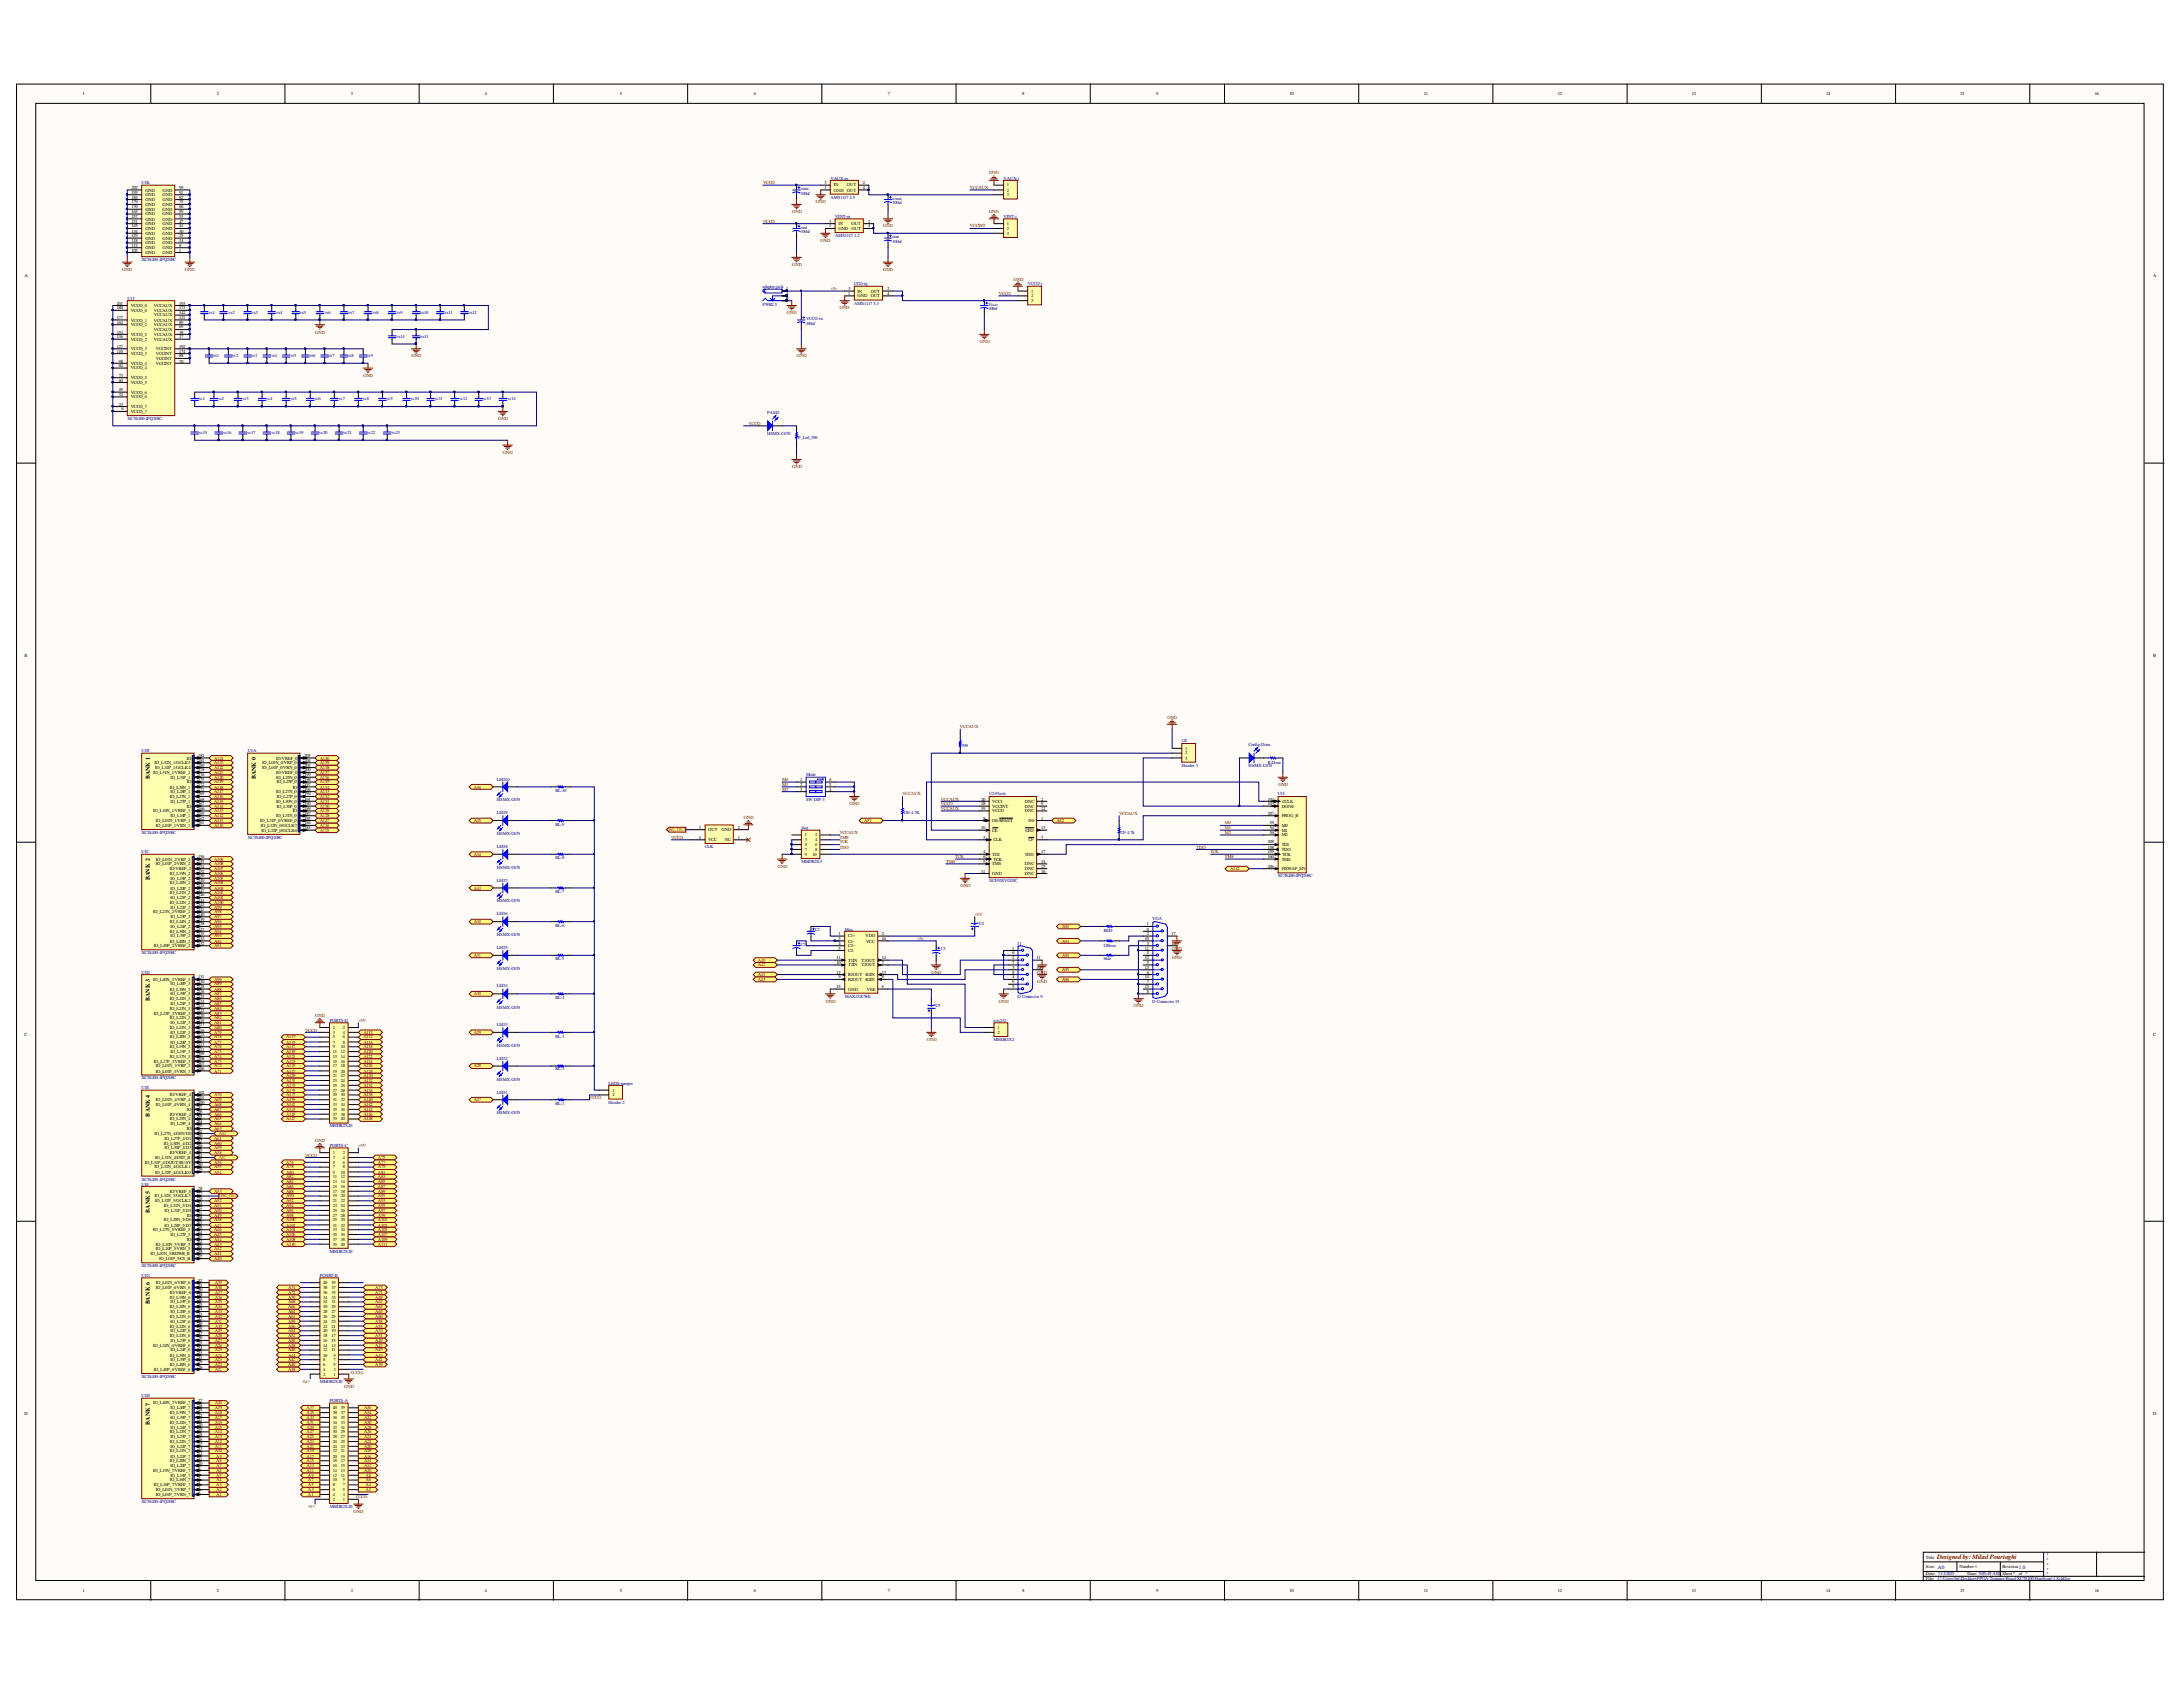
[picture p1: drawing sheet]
<svg xmlns="http://www.w3.org/2000/svg" width="279mm" height="216mm" viewBox="0 0 279 216" stroke-linecap="round" stroke-linejoin="round" font-family="sans-serif">
<defs><g id="words">
<g font-size=".8">
<text x="19.2" y="99.7" transform="rotate(-90 19.2 99.7)">BANK 1</text>
<text x="32.7" y="99.7" transform="rotate(-90 32.7 99.7)">BANK 0</text>
<text x="19.2" y="112.7" transform="rotate(-90 19.2 112.7)">BANK 2</text>
<text x="19.2" y="128.1" transform="rotate(-90 19.2 128.1)">BANK 3</text>
<text x="19.2" y="142.9" transform="rotate(-90 19.2 142.9)">BANK 4</text>
<text x="19.2" y="155.2" transform="rotate(-90 19.2 155.2)">BANK 5</text>
<text x="19.2" y="166.9" transform="rotate(-90 19.2 166.9)">BANK 6</text>
<text x="19.2" y="182.3" transform="rotate(-90 19.2 182.3)">BANK 7</text>
</g>
<text font-size=".8" fill="#800000" x="247.9" y="199.5">Designedby:Milad Pourtaghi</text>
<g font-size=".7" fill="#000080">
<text x="248" y="200.8">A0</text>
<text x="252.7" y="200.8">*</text>
<text x="258.4" y="200.8">1.0</text>
</g>
<g font-size=".6">
<text x="10.6" y="12.2">1</text>
<text x="27.7" y="12.2">2</text>
<text x="44.9" y="12.2">3</text>
<text x="62.1" y="12.2">4</text>
<text x="79.3" y="12.2">5</text>
<text x="96.5" y="12.2">6</text>
<text x="113.6" y="12.2">7</text>
<text x="130.8" y="12.2">8</text>
<text x="148" y="12.2">9</text>
<text x="165.1" y="12.2">10</text>
<text x="182.2" y="12.2">11</text>
<text x="199.4" y="12.2">12</text>
<text x="216.6" y="12.2">13</text>
<text x="233.7" y="12.2">14</text>
<text x="250.9" y="12.2">15</text>
<text x="268.1" y="12.2">16</text>
<text x="105.5" y="23.6">3</text>
<text x="106.7" y="23.8">IN</text>
<text x="108.4" y="23.8">OUT</text>
<text x="110.4" y="23.6">2</text>
<text x="128.9" y="23.8">1</text>
<text x="16.8" y="29.8">134</text>
<text x="16.8" y="29.1">145</text>
<text x="16.8" y="28.5">151</text>
<text x="16.8" y="27.9">157</text>
<text x="16.8" y="27.3">163</text>
<text x="16.8" y="26.6">170</text>
<text x="16.8" y="26">179</text>
<text x="16.8" y="25.4">186</text>
<text x="16.8" y="24.8">195</text>
<text x="16.8" y="24.2">202</text>
<text x="18.6" y="29.4">GND</text>
<text x="18.6" y="28.8">GND</text>
<text x="18.6" y="28.2">GND</text>
<text x="18.6" y="27.6">GND</text>
<text x="18.6" y="27">GND</text>
<text x="18.6" y="26.4">GND</text>
<text x="18.6" y="25.7">GND</text>
<text x="18.6" y="25.1">GND</text>
<text x="18.6" y="24.5">GND</text>
<text x="20.8" y="29.4">GND</text>
<text x="20.8" y="28.8">GND</text>
<text x="20.8" y="28.2">GND</text>
<text x="20.8" y="27.6">GND</text>
<text x="20.8" y="27">GND</text>
<text x="20.8" y="26.4">GND</text>
<text x="20.8" y="25.7">GND</text>
<text x="20.8" y="25.1">GND</text>
<text x="20.8" y="24.5">GND</text>
<text x="22.9" y="29.8">30</text>
<text x="22.9" y="29.1">41</text>
<text x="22.9" y="28.5">47</text>
<text x="22.9" y="27.9">53</text>
<text x="22.9" y="27.3">59</text>
<text x="22.9" y="26.6">66</text>
<text x="22.9" y="26">75</text>
<text x="22.9" y="25.4">82</text>
<text x="22.9" y="24.8">91</text>
<text x="22.9" y="24.2">99</text>
<text x="105.5" y="24.2">1</text>
<text x="106.1" y="29.1">1</text>
<text x="106.1" y="28.5">3</text>
<text x="106.7" y="24.5">GND</text>
<text x="107.3" y="29.4">GND</text>
<text x="107.3" y="28.8">IN</text>
<text x="108.4" y="24.5">OUT</text>
<text x="109" y="28.8">OUT</text>
<text x="109" y="29.4">OUT</text>
<text x="110.4" y="24.2">4</text>
<text x="111.1" y="28.5">2</text>
<text x="111.1" y="29.1">4</text>
<text x="128.9" y="24.5">2</text>
<text x="128.9" y="25.1">3</text>
<text x="128.9" y="28.8">1</text>
<text x="128.9" y="29.4">2</text>
<text x="3.1" y="35.5">A</text>
<text x="16.8" y="32.2">105</text>
<text x="16.8" y="31.6">112</text>
<text x="16.8" y="30.9">118</text>
<text x="16.8" y="30.4">129</text>
<text x="18.6" y="32.5">GND</text>
<text x="18.6" y="31.9">GND</text>
<text x="18.6" y="31.3">GND</text>
<text x="18.6" y="30.7">GND</text>
<text x="18.6" y="30">GND</text>
<text x="20.8" y="32.5">GND</text>
<text x="20.8" y="31.9">GND</text>
<text x="20.8" y="31.3">GND</text>
<text x="20.8" y="30.7">GND</text>
<text x="20.8" y="30">GND</text>
<text x="22.9" y="32.2">1</text>
<text x="22.9" y="31.6">8</text>
<text x="22.9" y="30.9">14</text>
<text x="22.9" y="30.4">25</text>
<text x="128.9" y="30">3</text>
<text x="275.6" y="35.5">A</text>
<text x="15" y="41.4">164</text>
<text x="15" y="40.8">177</text>
<text x="15" y="39.6">188</text>
<text x="15" y="39">201</text>
<text x="16.7" y="41.8">VCCO_1</text>
<text x="16.7" y="41.2">VCCO_1</text>
<text x="16.7" y="39.9">VCCO_0</text>
<text x="16.7" y="39.3">VCCO_0</text>
<text x="19.7" y="41.8">VCCAUX</text>
<text x="19.7" y="41.2">VCCAUX</text>
<text x="19.7" y="40.5">VCCAUX</text>
<text x="19.7" y="39.9">VCCAUX</text>
<text x="19.7" y="39.3">VCCAUX</text>
<text x="22.9" y="41.4">89</text>
<text x="22.9" y="40.8">121</text>
<text x="22.9" y="40.2">142</text>
<text x="22.9" y="39.6">173</text>
<text x="22.9" y="39">193</text>
<text x="100.6" y="37.1">1</text>
<text x="100.6" y="38.4">2</text>
<text x="100.6" y="37.7">3</text>
<text x="108.6" y="37.7">1</text>
<text x="108.6" y="37.1">3</text>
<text x="109.8" y="38">GND</text>
<text x="109.8" y="37.5">IN</text>
<text x="111.4" y="37.5">OUT</text>
<text x="111.4" y="38">OUT</text>
<text x="113.6" y="37.1">2</text>
<text x="113.6" y="37.7">4</text>
<text x="132" y="37.5">1</text>
<text x="132" y="38">2</text>
<text x="132" y="38.6">3</text>
<text x="15" y="45.1">110</text>
<text x="15" y="44.6">127</text>
<text x="15" y="43.3">136</text>
<text x="15" y="42.7">153</text>
<text x="15.2" y="47">84</text>
<text x="15.2" y="46.4">98</text>
<text x="16.7" y="47.3">VCCO_4</text>
<text x="16.7" y="46.7">VCCO_4</text>
<text x="16.7" y="45.5">VCCO_3</text>
<text x="16.7" y="44.8">VCCO_3</text>
<text x="16.7" y="43.6">VCCO_2</text>
<text x="16.7" y="42.9">VCCO_2</text>
<text x="19.7" y="43.6">VCCAUX</text>
<text x="19.7" y="42.9">VCCAUX</text>
<text x="19.7" y="42.4">VCCAUX</text>
<text x="20" y="46.7">VCCINT</text>
<text x="20" y="46.1">VCCINT</text>
<text x="20" y="45.5">VCCINT</text>
<text x="20" y="44.8">VCCINT</text>
<text x="22.9" y="46.4">70</text>
<text x="22.9" y="45.7">88</text>
<text x="22.9" y="45.1">174</text>
<text x="22.9" y="44.6">192</text>
<text x="22.9" y="43.3">17</text>
<text x="22.9" y="42.7">38</text>
<text x="22.9" y="42">69</text>
<text x="15.2" y="51.9">23</text>
<text x="15.2" y="50.7">32</text>
<text x="15.2" y="50">49</text>
<text x="15.2" y="48.9">60</text>
<text x="15.2" y="48.2">73</text>
<text x="15.6" y="52.5">6</text>
<text x="16.7" y="52.8">VCCO_7</text>
<text x="16.7" y="52.2">VCCO_7</text>
<text x="16.7" y="51">VCCO_6</text>
<text x="16.7" y="50.4">VCCO_6</text>
<text x="16.7" y="49.1">VCCO_5</text>
<text x="16.7" y="48.5">VCCO_5</text>
<text x="3.1" y="84">B</text>
<text x="275.6" y="84">B</text>
<text x="151.7" y="95.9">1</text>
<text x="19.6" y="99.1">IO_L31N_1/VREF_1</text>
<text x="19.8" y="97.8">IO_L32N_1/GCLK5</text>
<text x="19.9" y="98.4">IO_L32P_1/GCLK4</text>
<text x="21.7" y="100.9">IO_L28N_1</text>
<text x="21.8" y="99.7">IO_L31P_1</text>
<text x="21.8" y="101.5">IO_L28P_1</text>
<text x="23.9" y="97.2">IO</text>
<text x="23.9" y="100.3">IO</text>
<text x="25.4" y="96.9">182</text>
<text x="25.4" y="97.5">181</text>
<text x="25.4" y="98.1">180</text>
<text x="25.4" y="98.7">178</text>
<text x="25.4" y="99.3">176</text>
<text x="25.4" y="100">175</text>
<text x="25.4" y="100.6">172</text>
<text x="25.4" y="101.2">171</text>
<text x="25.4" y="101.8">169</text>
<text x="33.6" y="97.8">IO_L01N_0/VRP_0</text>
<text x="33.6" y="98.4">IO_L01P_0/VRN_0</text>
<text x="35.3" y="97.2">IO/VREF_0</text>
<text x="35.3" y="99.1">IO/VREF_0</text>
<text x="35.3" y="99.7">IO_L25N_0</text>
<text x="35.3" y="101.5">IO_L27N_0</text>
<text x="35.4" y="100.3">IO_L25P_0</text>
<text x="37.5" y="100.9">IO</text>
<text x="39" y="96.9">205</text>
<text x="39" y="97.5">204</text>
<text x="39" y="98.1">203</text>
<text x="39" y="98.7">200</text>
<text x="39" y="99.3">199</text>
<text x="39" y="100">198</text>
<text x="39" y="100.6">197</text>
<text x="39" y="101.2">196</text>
<text x="39" y="101.8">194</text>
<text x="102.4" y="100">1</text>
<text x="102.4" y="100.6">2</text>
<text x="102.4" y="101.2">3</text>
<text x="106.1" y="100">6</text>
<text x="106.1" y="100.6">5</text>
<text x="106.1" y="101.2">4</text>
<text x="151.7" y="96.5">2</text>
<text x="151.7" y="97.2">3</text>
<text x="19.6" y="104">IO_L10N_1/VREF_1</text>
<text x="20" y="105.2">IO_L01N_1/VRP_1</text>
<text x="20" y="105.8">IO_L01P_1/VRN_1</text>
<text x="21.7" y="102.1">IO_L27N_1</text>
<text x="21.8" y="102.7">IO_L27P_1</text>
<text x="21.8" y="104.6">IO_L10P_1</text>
<text x="23.9" y="103.4">IO</text>
<text x="25.4" y="102.5">168</text>
<text x="25.4" y="103">167</text>
<text x="25.4" y="103.6">166</text>
<text x="25.4" y="104.3">165</text>
<text x="25.4" y="104.9">162</text>
<text x="25.4" y="105.5">161</text>
<text x="33.3" y="105.2">IO_L31P_0/VREF_0</text>
<text x="33.4" y="105.8">IO_L32N_0/GCLK7</text>
<text x="33.5" y="106.4">IO_L32P_0/GCLK6</text>
<text x="35.3" y="102.7">IO_L30N_0</text>
<text x="35.3" y="104.6">IO_L31N_0</text>
<text x="35.4" y="102.1">IO_L27P_0</text>
<text x="35.4" y="103.4">IO_L30P_0</text>
<text x="37.5" y="104">IO</text>
<text x="39" y="102.5">191</text>
<text x="39" y="103">190</text>
<text x="39" y="103.6">189</text>
<text x="39" y="104.3">187</text>
<text x="39" y="104.9">185</text>
<text x="39" y="105.5">184</text>
<text x="39" y="106.1">183</text>
<text x="89.5" y="106.1">3</text>
<text x="89.5" y="107.4">4</text>
<text x="90.6" y="106.3">OUT</text>
<text x="90.6" y="107.7">VCC</text>
<text x="92.3" y="106.3">GND</text>
<text x="92.8" y="107.7">NC</text>
<text x="94.5" y="106.1">2</text>
<text x="94.5" y="107.4">1</text>
<text x="103" y="107">1</text>
<text x="103" y="107.7">3</text>
<text x="104.3" y="107">2</text>
<text x="104.3" y="107.7">4</text>
<text x="125.6" y="106.1">10</text>
<text x="125.6" y="103">18</text>
<text x="125.6" y="103.6">19</text>
<text x="125.6" y="102.5">20</text>
<text x="125.8" y="107.4">3</text>
<text x="125.8" y="104.9">8</text>
<text x="127" y="105.2">OE/RESET</text>
<text x="127" y="106.4">CE</text>
<text x="127" y="103.4">VCCINT</text>
<text x="127" y="104">VCCO</text>
<text x="127" y="102.7">VCCJ</text>
<text x="127.2" y="107.7">CLK</text>
<text x="131.1" y="102.7">DNC</text>
<text x="131.1" y="103.4">DNC</text>
<text x="131.1" y="104">DNC</text>
<text x="131.2" y="106.4">CEO</text>
<text x="131.7" y="105.2">D0</text>
<text x="131.7" y="107.7">CF</text>
<text x="133.3" y="104.9">1</text>
<text x="133.3" y="102.5">2</text>
<text x="133.3" y="107.4">7</text>
<text x="133.3" y="103">9</text>
<text x="133.3" y="103.6">12</text>
<text x="133.3" y="106.1">13</text>
<text x="162.3" y="103">103</text>
<text x="162.3" y="102.5">104</text>
<text x="162.3" y="104.3">207</text>
<text x="162.3" y="107.9">208</text>
<text x="162.5" y="106.1">54</text>
<text x="162.5" y="105.5">55</text>
<text x="162.5" y="106.8">56</text>
<text x="164" y="106.4">M1</text>
<text x="164" y="105.8">M0</text>
<text x="164" y="107">M2</text>
<text x="164" y="103.4">DONE</text>
<text x="164" y="104.6">PROG_B</text>
<text x="164.1" y="102.7">CCLK</text>
<text x="20" y="110.1">IO_L01N_2/VRP_2</text>
<text x="20" y="110.7">IO_L01P_2/VRN_2</text>
<text x="21.7" y="111.3">IO/VREF_2</text>
<text x="21.7" y="112">IO_L19N_2</text>
<text x="21.7" y="113.2">IO_L20N_2</text>
<text x="21.8" y="112.6">IO_L19P_2</text>
<text x="21.8" y="113.9">IO_L20P_2</text>
<text x="25.4" y="109.8">156</text>
<text x="25.4" y="110.4">155</text>
<text x="25.4" y="111.1">154</text>
<text x="25.4" y="111.7">152</text>
<text x="25.4" y="112.3">150</text>
<text x="25.4" y="112.9">149</text>
<text x="25.4" y="113.5">148</text>
<text x="103" y="108.3">5</text>
<text x="103" y="108.9">7</text>
<text x="103" y="109.6">9</text>
<text x="104" y="109.6">10</text>
<text x="104.3" y="108.3">6</text>
<text x="104.3" y="108.9">8</text>
<text x="125.6" y="111.7">11</text>
<text x="125.8" y="109.2">4</text>
<text x="125.8" y="110.4">5</text>
<text x="125.8" y="109.8">6</text>
<text x="127" y="109.6">TDI</text>
<text x="127" y="110.7">TMS</text>
<text x="127" y="112">GND</text>
<text x="127.2" y="110.1">TCK</text>
<text x="131.1" y="110.7">DNC</text>
<text x="131.1" y="111.3">DNC</text>
<text x="131.1" y="112">DNC</text>
<text x="131.1" y="109.6">TDO</text>
<text x="133.3" y="110.4">14</text>
<text x="133.3" y="111.1">15</text>
<text x="133.3" y="111.7">16</text>
<text x="133.3" y="109.2">17</text>
<text x="162.3" y="108.6">158</text>
<text x="162.3" y="109.2">159</text>
<text x="162.3" y="109.8">160</text>
<text x="162.3" y="111.1">206</text>
<text x="164" y="108.9">TDO</text>
<text x="164" y="110.1">TMS</text>
<text x="164" y="111.3">HSWAP_EN</text>
<text x="164" y="108.3">TDI</text>
<text x="164.1" y="109.6">TCK</text>
<text x="19.6" y="116.9">IO_L23N_2/VREF_2</text>
<text x="21.7" y="114.5">IO_L21N_2</text>
<text x="21.7" y="115.6">IO_L22N_2</text>
<text x="21.7" y="118.2">IO_L24N_2</text>
<text x="21.7" y="119.4">IO_L39N_2</text>
<text x="21.8" y="115">IO_L21P_2</text>
<text x="21.8" y="116.3">IO_L22P_2</text>
<text x="21.8" y="117.5">IO_L23P_2</text>
<text x="21.8" y="118.8">IO_L24P_2</text>
<text x="21.8" y="119.9">IO_L39P_2</text>
<text x="25.4" y="114.1">147</text>
<text x="25.4" y="114.7">146</text>
<text x="25.4" y="115.4">144</text>
<text x="25.4" y="116">143</text>
<text x="25.4" y="116.6">141</text>
<text x="25.4" y="117.2">140</text>
<text x="25.4" y="117.8">139</text>
<text x="25.4" y="118.4">138</text>
<text x="25.4" y="119.1">137</text>
<text x="25.4" y="119.7">135</text>
<text x="107.3" y="119.7">1</text>
<text x="108.6" y="119.9">C1+</text>
<text x="110.8" y="119.9">VDD</text>
<text x="112.9" y="119.7">2</text>
<text x="146.8" y="118.4">1</text>
<text x="146.8" y="119.7">2</text>
<text x="146.8" y="119.1">9</text>
<text x="149.9" y="119.7">17</text>
<text x="19.6" y="125.5">IO_L40N_3/VREF_3</text>
<text x="19.7" y="121.2">IO_L40P_2/VREF_2</text>
<text x="21.7" y="120.6">IO_L40N_2</text>
<text x="25.4" y="120.3">133</text>
<text x="25.4" y="120.9">132</text>
<text x="25.4" y="125.2">131</text>
<text x="25.4" y="125.9">130</text>
<text x="107.1" y="123.4">10</text>
<text x="107.1" y="122.7">11</text>
<text x="107.1" y="124.6">12</text>
<text x="107.3" y="120.3">3</text>
<text x="107.3" y="120.9">4</text>
<text x="107.3" y="121.6">5</text>
<text x="107.3" y="125.2">9</text>
<text x="108.6" y="120.6">C1-</text>
<text x="108.6" y="121.2">C2+</text>
<text x="108.6" y="121.8">C2-</text>
<text x="108.6" y="125.5">R2OUT R2IN</text>
<text x="108.6" y="123.7">T2IN</text>
<text x="108.6" y="123.1">T1IN</text>
<text x="108.6" y="124.9">R1OUT R1IN</text>
<text x="110.3" y="123.7">T2OUT</text>
<text x="110.3" y="123.1">T1OUT</text>
<text x="110.9" y="120.6">VCC</text>
<text x="112.9" y="123.4">7</text>
<text x="112.9" y="125.2">8</text>
<text x="112.9" y="124.6">13</text>
<text x="112.9" y="122.7">14</text>
<text x="112.9" y="120.3">16</text>
<text x="129.5" y="121.6">1</text>
<text x="129.5" y="122.7">2</text>
<text x="129.5" y="124">3</text>
<text x="129.5" y="125.2">4</text>
<text x="129.5" y="122.1">6</text>
<text x="129.5" y="123.4">7</text>
<text x="129.5" y="124.6">8</text>
<text x="129.5" y="125.9">9</text>
<text x="132.7" y="122.7">11</text>
<text x="132.7" y="124">10</text>
<text x="146.5" y="120.3">10</text>
<text x="146.5" y="121.6">11</text>
<text x="146.5" y="122.7">12</text>
<text x="146.5" y="124">13</text>
<text x="146.5" y="125.2">14</text>
<text x="146.8" y="120.9">3</text>
<text x="146.8" y="122.1">4</text>
<text x="146.8" y="123.4">5</text>
<text x="146.8" y="124.6">6</text>
<text x="146.8" y="125.9">7</text>
<text x="149.9" y="120.9">16</text>
<text x="19.7" y="129.8">IO_L23P_3/VREF_3</text>
<text x="21.7" y="126.8">IO_L39N_3</text>
<text x="21.7" y="128">IO_L24N_3</text>
<text x="21.7" y="129.2">IO_L23N_3</text>
<text x="21.7" y="130.4">IO_L22N_3</text>
<text x="21.7" y="131.7">IO_L21N_3</text>
<text x="21.8" y="126.1">IO_L40P_3</text>
<text x="21.8" y="127.4">IO_L39P_3</text>
<text x="21.8" y="128.6">IO_L24P_3</text>
<text x="21.8" y="131.1">IO_L22P_3</text>
<text x="25.4" y="126.5">128</text>
<text x="25.4" y="127">126</text>
<text x="25.4" y="127.7">125</text>
<text x="25.4" y="128.3">124</text>
<text x="25.4" y="128.9">123</text>
<text x="25.4" y="129.5">122</text>
<text x="25.4" y="130.2">120</text>
<text x="25.4" y="130.8">119</text>
<text x="25.4" y="131.4">117</text>
<text x="42.6" y="131.7">1</text>
<text x="43.9" y="131.7">2</text>
<text x="107.1" y="126.5">15</text>
<text x="108.6" y="126.8">GND</text>
<text x="110.9" y="126.8">VEE</text>
<text x="112.9" y="126.5">6</text>
<text x="127.7" y="131.7">1</text>
<text x="129.5" y="126.5">5</text>
<text x="146.5" y="126.5">15</text>
<text x="146.8" y="127">8</text>
<text x="3.1" y="132.5">C</text>
<text x="19.7" y="136">IO_L17P_3/VREF_3</text>
<text x="20" y="136.6">IO_L01N_3/VRP_3</text>
<text x="20" y="137.3">IO_L01P_3/VRN_3</text>
<text x="21.7" y="132.9">IO_L20N_3</text>
<text x="21.7" y="134.1">IO_L19N_3</text>
<text x="21.7" y="135.4">IO_L17N_3</text>
<text x="21.8" y="132.3">IO_L21P_3</text>
<text x="21.8" y="133.6">IO_L20P_3</text>
<text x="21.8" y="134.7">IO_L19P_3</text>
<text x="25.4" y="132">116</text>
<text x="25.4" y="132.6">115</text>
<text x="25.4" y="133.2">114</text>
<text x="25.4" y="133.8">113</text>
<text x="25.4" y="134.5">111</text>
<text x="25.4" y="135.1">109</text>
<text x="25.4" y="135.7">108</text>
<text x="25.4" y="136.3">107</text>
<text x="25.4" y="136.9">106</text>
<text x="42.6" y="132.3">3</text>
<text x="42.6" y="132.9">5</text>
<text x="42.6" y="133.6">7</text>
<text x="42.6" y="134.1">9</text>
<text x="42.6" y="134.7">11</text>
<text x="42.6" y="135.4">13</text>
<text x="42.6" y="136">15</text>
<text x="42.6" y="136.6">17</text>
<text x="42.6" y="137.3">19</text>
<text x="42.6" y="137.9">21</text>
<text x="43.6" y="134.1">10</text>
<text x="43.6" y="134.7">12</text>
<text x="43.6" y="135.4">14</text>
<text x="43.6" y="136">16</text>
<text x="43.6" y="136.6">18</text>
<text x="43.6" y="137.3">20</text>
<text x="43.6" y="137.9">22</text>
<text x="43.9" y="132.3">4</text>
<text x="43.9" y="132.9">6</text>
<text x="43.9" y="133.6">8</text>
<text x="127.7" y="132.3">2</text>
<text x="275.6" y="132.5">C</text>
<text x="20" y="140.9">IO_L01N_4/VRP_4</text>
<text x="20" y="141.6">IO_L01P_4/VRN_4</text>
<text x="21.7" y="140.3">IO/VREF_4</text>
<text x="21.7" y="142.8">IO/VREF_4</text>
<text x="21.7" y="143.4">IO_L25N_4</text>
<text x="23.9" y="142.2">IO</text>
<text x="25.4" y="140">102</text>
<text x="25.4" y="140.7">101</text>
<text x="25.4" y="141.2">100</text>
<text x="25.4" y="141.8">97</text>
<text x="25.4" y="142.4">96</text>
<text x="25.4" y="143.1">95</text>
<text x="25.4" y="143.7">94</text>
<text x="42.6" y="138.5">23</text>
<text x="42.6" y="139.1">25</text>
<text x="42.6" y="139.7">27</text>
<text x="42.6" y="140.3">29</text>
<text x="42.6" y="140.9">31</text>
<text x="42.6" y="141.6">33</text>
<text x="42.6" y="142.2">35</text>
<text x="42.6" y="142.8">37</text>
<text x="42.6" y="143.4">39</text>
<text x="43.6" y="138.5">24</text>
<text x="43.6" y="139.1">26</text>
<text x="43.6" y="139.7">28</text>
<text x="43.6" y="140.3">30</text>
<text x="43.6" y="140.9">32</text>
<text x="43.6" y="141.6">34</text>
<text x="43.6" y="142.2">36</text>
<text x="43.6" y="142.8">38</text>
<text x="43.6" y="143.4">40</text>
<text x="78.4" y="139.7">1</text>
<text x="78.4" y="140.3">2</text>
<text x="18.5" y="148.9">IO_L31P_4/DOUT/BUSY</text>
<text x="19.8" y="145.2">IO_L27N_4/DIN/D0</text>
<text x="19.8" y="149.5">IO_L32N_4/GCLK1</text>
<text x="19.9" y="148.3">IO_L31N_4/INIT_B</text>
<text x="21" y="146.5">IO_L30N_4/D2</text>
<text x="21.1" y="145.9">IO_L27P_4/D1</text>
<text x="21.1" y="147.1">IO_L30P_4/D3</text>
<text x="21.7" y="147.7">IO/VREF_4</text>
<text x="21.8" y="144">IO_L25P_4</text>
<text x="23.9" y="144.6">IO</text>
<text x="25.4" y="144.3">93</text>
<text x="25.4" y="145">92</text>
<text x="25.4" y="145.6">90</text>
<text x="25.4" y="146.2">87</text>
<text x="25.4" y="146.7">86</text>
<text x="25.4" y="147.4">85</text>
<text x="25.4" y="148">83</text>
<text x="25.4" y="148.6">81</text>
<text x="25.4" y="149.3">80</text>
<text x="25.4" y="149.9">79</text>
<text x="42.6" y="147.7">1</text>
<text x="42.6" y="148.3">3</text>
<text x="42.6" y="148.9">5</text>
<text x="42.6" y="149.5">7</text>
<text x="43.9" y="147.7">2</text>
<text x="43.9" y="148.3">4</text>
<text x="43.9" y="148.9">6</text>
<text x="43.9" y="149.5">8</text>
<text x="19.8" y="153.3">IO_L32N_5/GCLK3</text>
<text x="19.9" y="150.2">IO_L32P_4/GCLK0</text>
<text x="19.9" y="153.8">IO_L32P_5/GCLK2</text>
<text x="21" y="154.5">IO_L31N_5/D4</text>
<text x="21.1" y="155.1">IO_L31P_5/D5</text>
<text x="21.7" y="152.7">IO/VREF_5</text>
<text x="23.9" y="155.7">IO</text>
<text x="25.4" y="152.3">78</text>
<text x="25.4" y="152.9">77</text>
<text x="25.4" y="153.6">76</text>
<text x="25.4" y="154.2">74</text>
<text x="25.4" y="154.8">72</text>
<text x="25.4" y="155.4">71</text>
<text x="42.6" y="150.2">9</text>
<text x="42.6" y="150.8">11</text>
<text x="42.6" y="151.4">13</text>
<text x="42.6" y="152">15</text>
<text x="42.6" y="152.7">17</text>
<text x="42.6" y="153.3">19</text>
<text x="42.6" y="153.8">21</text>
<text x="42.6" y="154.5">23</text>
<text x="42.6" y="155.1">25</text>
<text x="42.6" y="155.7">27</text>
<text x="43.6" y="150.2">10</text>
<text x="43.6" y="150.8">12</text>
<text x="43.6" y="151.4">14</text>
<text x="43.6" y="152">16</text>
<text x="43.6" y="152.7">18</text>
<text x="43.6" y="153.3">20</text>
<text x="43.6" y="153.8">22</text>
<text x="43.6" y="154.5">24</text>
<text x="43.6" y="155.1">26</text>
<text x="43.6" y="155.7">28</text>
<text x="19.3" y="160.6">IO_L01N_5/RDWR_B</text>
<text x="19.6" y="157.6">IO_L27N_5/VREF_5</text>
<text x="20" y="159.4">IO_L10N_5/VRP_5</text>
<text x="20" y="160">IO_L10P_5/VRN_5</text>
<text x="20.4" y="161.3">IO_L01P_5/CS_B</text>
<text x="21" y="156.3">IO_L28N_5/D6</text>
<text x="21.1" y="157">IO_L28P_5/D7</text>
<text x="21.8" y="158.2">IO_L27P_5</text>
<text x="23.9" y="158.8">IO</text>
<text x="25.4" y="156">68</text>
<text x="25.4" y="156.6">67</text>
<text x="25.4" y="157.2">65</text>
<text x="25.4" y="157.9">64</text>
<text x="25.4" y="158.5">63</text>
<text x="25.4" y="159.1">62</text>
<text x="25.4" y="159.8">61</text>
<text x="25.4" y="160.4">58</text>
<text x="25.4" y="160.9">57</text>
<text x="42.6" y="156.3">29</text>
<text x="42.6" y="157">31</text>
<text x="42.6" y="157.6">33</text>
<text x="42.6" y="158.2">35</text>
<text x="42.6" y="158.8">37</text>
<text x="42.6" y="159.4">39</text>
<text x="43.6" y="156.3">30</text>
<text x="43.6" y="157">32</text>
<text x="43.6" y="157.6">34</text>
<text x="43.6" y="158.2">36</text>
<text x="43.6" y="158.8">38</text>
<text x="43.6" y="159.4">40</text>
<text x="20" y="164.3">IO_L01N_6/VRP_6</text>
<text x="20" y="164.9">IO_L01P_6/VRN_6</text>
<text x="21.7" y="165.6">IO/VREF_6</text>
<text x="21.7" y="166.2">IO_L19N_6</text>
<text x="21.7" y="167.5">IO_L20N_6</text>
<text x="21.8" y="166.8">IO_L19P_6</text>
<text x="25.4" y="164.1">52</text>
<text x="25.4" y="164.7">51</text>
<text x="25.4" y="165.3">50</text>
<text x="25.4" y="165.8">48</text>
<text x="25.4" y="166.5">46</text>
<text x="25.4" y="167.1">45</text>
<text x="25.4" y="167.7">44</text>
<text x="41.3" y="167.5">30</text>
<text x="41.3" y="166.8">32</text>
<text x="41.3" y="166.2">34</text>
<text x="41.3" y="165.6">36</text>
<text x="41.3" y="164.9">38</text>
<text x="41.3" y="164.3">40</text>
<text x="42.4" y="167.5">29</text>
<text x="42.4" y="166.8">31</text>
<text x="42.4" y="166.2">33</text>
<text x="42.4" y="165.6">35</text>
<text x="42.4" y="164.9">37</text>
<text x="42.4" y="164.3">39</text>
<text x="19.6" y="172.4">IO_L24N_6/VREF_6</text>
<text x="21.7" y="168.6">IO_L21N_6</text>
<text x="21.7" y="169.9">IO_L22N_6</text>
<text x="21.7" y="171.1">IO_L23N_6</text>
<text x="21.7" y="173.6">IO_L39N_6</text>
<text x="21.8" y="168">IO_L20P_6</text>
<text x="21.8" y="169.3">IO_L21P_6</text>
<text x="21.8" y="170.5">IO_L22P_6</text>
<text x="21.8" y="171.8">IO_L23P_6</text>
<text x="21.8" y="172.9">IO_L24P_6</text>
<text x="25.4" y="168.4">43</text>
<text x="25.4" y="169">42</text>
<text x="25.4" y="169.6">40</text>
<text x="25.4" y="170.2">39</text>
<text x="25.4" y="170.8">37</text>
<text x="25.4" y="171.4">36</text>
<text x="25.4" y="172">35</text>
<text x="25.4" y="172.7">34</text>
<text x="25.4" y="173.3">33</text>
<text x="25.4" y="173.9">31</text>
<text x="41.3" y="173.6">10</text>
<text x="41.3" y="172.9">12</text>
<text x="41.3" y="172.4">14</text>
<text x="41.3" y="171.8">16</text>
<text x="41.3" y="171.1">18</text>
<text x="41.3" y="170.5">20</text>
<text x="41.3" y="169.9">22</text>
<text x="41.3" y="169.3">24</text>
<text x="41.3" y="168.6">26</text>
<text x="41.3" y="168">28</text>
<text x="42.4" y="172.9">11</text>
<text x="42.4" y="172.4">13</text>
<text x="42.4" y="171.8">15</text>
<text x="42.4" y="171.1">17</text>
<text x="42.4" y="170.5">19</text>
<text x="42.4" y="169.9">21</text>
<text x="42.4" y="169.3">23</text>
<text x="42.4" y="168.6">25</text>
<text x="42.4" y="168">27</text>
<text x="42.7" y="173.6">9</text>
<text x="19.6" y="179.7">IO_L40N_7/VREF_7</text>
<text x="19.7" y="175.4">IO_L40P_6/VREF_6</text>
<text x="21.7" y="174.8">IO_L40N_6</text>
<text x="21.8" y="174.2">IO_L39P_6</text>
<text x="25.4" y="174.5">29</text>
<text x="25.4" y="175.1">28</text>
<text x="25.4" y="179.5">27</text>
<text x="41.3" y="176.1">2</text>
<text x="41.3" y="175.4">4</text>
<text x="41.3" y="174.8">6</text>
<text x="41.3" y="174.2">8</text>
<text x="42.7" y="176.1">1</text>
<text x="42.7" y="175.4">3</text>
<text x="42.7" y="174.8">5</text>
<text x="42.7" y="174.2">7</text>
<text x="3.1" y="181.1">D</text>
<text x="21.7" y="181">IO_L39N_7</text>
<text x="21.7" y="182.2">IO_L24N_7</text>
<text x="21.7" y="183.4">IO_L23N_7</text>
<text x="21.7" y="184.7">IO_L22N_7</text>
<text x="21.7" y="185.9">IO_L21N_7</text>
<text x="21.8" y="180.4">IO_L40P_7</text>
<text x="21.8" y="181.6">IO_L39P_7</text>
<text x="21.8" y="182.8">IO_L24P_7</text>
<text x="21.8" y="184">IO_L23P_7</text>
<text x="21.8" y="185.3">IO_L22P_7</text>
<text x="25.4" y="180">26</text>
<text x="25.4" y="180.6">24</text>
<text x="25.4" y="181.3">22</text>
<text x="25.4" y="181.9">21</text>
<text x="25.4" y="182.5">20</text>
<text x="25.4" y="183.1">19</text>
<text x="25.4" y="183.8">18</text>
<text x="25.4" y="184.4">16</text>
<text x="25.4" y="184.9">15</text>
<text x="25.4" y="185.6">13</text>
<text x="42.6" y="185.9">22</text>
<text x="42.6" y="185.3">24</text>
<text x="42.6" y="184.7">26</text>
<text x="42.6" y="184">28</text>
<text x="42.6" y="183.4">30</text>
<text x="42.6" y="182.8">32</text>
<text x="42.6" y="182.2">34</text>
<text x="42.6" y="181.6">36</text>
<text x="42.6" y="181">38</text>
<text x="42.6" y="180.4">40</text>
<text x="43.6" y="185.9">21</text>
<text x="43.6" y="185.3">23</text>
<text x="43.6" y="184.7">25</text>
<text x="43.6" y="184">27</text>
<text x="43.6" y="183.4">29</text>
<text x="43.6" y="182.8">31</text>
<text x="43.6" y="182.2">33</text>
<text x="43.6" y="181.6">35</text>
<text x="43.6" y="181">37</text>
<text x="43.6" y="180.4">39</text>
<text x="275.6" y="181.1">D</text>
<text x="19.6" y="188.3">IO_L19N_7/VREF_7</text>
<text x="19.7" y="190.2">IO_L16P_7/VREF_7</text>
<text x="20" y="190.9">IO_L01N_7/VRP_7</text>
<text x="20" y="191.5">IO_L01P_7/VRN_7</text>
<text x="21.7" y="187.1">IO_L20N_7</text>
<text x="21.7" y="189.6">IO_L16N_7</text>
<text x="21.8" y="186.6">IO_L21P_7</text>
<text x="21.8" y="187.7">IO_L20P_7</text>
<text x="21.8" y="189">IO_L19P_7</text>
<text x="25.4" y="186.2">12</text>
<text x="25.4" y="186.8">11</text>
<text x="25.4" y="187.5">10</text>
<text x="25.4" y="188.1">9</text>
<text x="25.4" y="188.7">7</text>
<text x="25.4" y="189.3">5</text>
<text x="25.4" y="189.9">4</text>
<text x="25.4" y="190.5">3</text>
<text x="25.4" y="191.1">2</text>
<text x="42.6" y="191.5">4</text>
<text x="42.6" y="190.9">6</text>
<text x="42.6" y="190.2">8</text>
<text x="42.6" y="189.6">10</text>
<text x="42.6" y="189">12</text>
<text x="42.6" y="188.3">14</text>
<text x="42.6" y="187.7">16</text>
<text x="42.6" y="187.1">18</text>
<text x="42.6" y="186.6">20</text>
<text x="43.6" y="189">11</text>
<text x="43.6" y="188.3">13</text>
<text x="43.6" y="187.7">15</text>
<text x="43.6" y="187.1">17</text>
<text x="43.6" y="186.6">19</text>
<text x="43.9" y="191.5">3</text>
<text x="43.9" y="190.9">5</text>
<text x="43.9" y="190.2">7</text>
<text x="43.9" y="189.6">9</text>
<text x="42.6" y="192">2</text>
<text x="43.9" y="192">1</text>
<text x="10.6" y="203.8">1</text>
<text x="27.7" y="203.8">2</text>
<text x="44.9" y="203.8">3</text>
<text x="62.1" y="203.8">4</text>
<text x="79.3" y="203.8">5</text>
<text x="96.5" y="203.8">6</text>
<text x="113.6" y="203.8">7</text>
<text x="130.8" y="203.8">8</text>
<text x="148" y="203.8">9</text>
<text x="165.1" y="203.8">10</text>
<text x="182.2" y="203.8">11</text>
<text x="199.4" y="203.8">12</text>
<text x="216.6" y="203.8">13</text>
<text x="233.7" y="203.8">14</text>
<text x="246.5" y="199.5">Title</text>
<text x="246.5" y="200.7">Size:</text>
<text x="246.5" y="201.6">Date: 7/13/2025</text>
<text x="246.5" y="202.2">File:</text>
<text x="250.8" y="200.7">Number:</text>
<text x="250.9" y="203.8">15</text>
<text x="251.7" y="201.6">Time: 9:05:49 AM Sheet*</text>
<text x="256.3" y="200.7">Revision:</text>
<text x="258.4" y="201.6">of *</text>
<text x="268.1" y="203.8">16</text>
</g>
<g font-size=".6" fill="#000080">
<text x="18.1" y="23.6">U1K</text>
<text x="106.3" y="23">VAUX-rg</text>
<text x="128.4" y="23">VAUX-j</text>
<text x="102.5" y="24.3">vaux</text>
<text x="102.5" y="24.9">100uf</text>
<text x="102.5" y="29.3">vint</text>
<text x="102.5" y="29.8">100uf</text>
<text x="106.3" y="25.4">AMS1117</text>
<text x="106.9" y="27.9">VINT-rg</text>
<text x="108.7" y="25.4">2.5</text>
<text x="114.2" y="25.5">o-aux</text>
<text x="114.2" y="26.1">100uf</text>
<text x="128.4" y="27.9">VINT-j</text>
<text x="18.1" y="33.4">XC3S400-4PQ208C</text>
<text x="106.9" y="30.4">AMS1117</text>
<text x="109.3" y="30.4">1.2</text>
<text x="114.2" y="30.4">oint</text>
<text x="114.2" y="31.1">100uf</text>
<text x="16.3" y="38.4">U1J</text>
<text x="26.7" y="40.2">vx1</text>
<text x="29.3" y="40.2">vx2</text>
<text x="32.2" y="40.2">vx3</text>
<text x="35.3" y="40.2">vx4</text>
<text x="38.4" y="40.2">vx5</text>
<text x="41.5" y="40.2">vx6</text>
<text x="44.6" y="40.2">vx7</text>
<text x="47.7" y="40.2">vx8</text>
<text x="50.7" y="40.2">vx9</text>
<text x="53.8" y="40.2">vx10</text>
<text x="56.9" y="40.2">vx11</text>
<text x="60" y="40.2">vx12</text>
<text x="97.6" y="36.9">adapter-jack</text>
<text x="97.6" y="39.1">PWR2.5</text>
<text x="103.2" y="40.9">VCCO-in</text>
<text x="103.2" y="41.6">100uf</text>
<text x="109.3" y="36.5">CCO-rg</text>
<text x="109.3" y="39">AMS1117</text>
<text x="111.8" y="39">3.3</text>
<text x="126.5" y="39.1">Vcco</text>
<text x="126.5" y="39.7">100uf</text>
<text x="131.6" y="36.5">VCCO-j</text>
<text x="27.3" y="45.6">vt1</text>
<text x="29.8" y="45.6">vt2</text>
<text x="32.2" y="45.6">vt3</text>
<text x="34.8" y="45.6">vt4</text>
<text x="37.2" y="45.6">vt5</text>
<text x="39.7" y="45.6">vt6</text>
<text x="42.1" y="45.6">vt7</text>
<text x="44.6" y="45.6">vt8</text>
<text x="47" y="45.6">vt9</text>
<text x="50.7" y="43.2">vx14</text>
<text x="53.8" y="43.2">vx13</text>
<text x="16.3" y="53.8">XC3S400-4PQ208C</text>
<text x="25.5" y="51.2">vc1</text>
<text x="27.9" y="51.2">vc2</text>
<text x="31" y="51.2">vc3</text>
<text x="34.1" y="51.2">vc4</text>
<text x="37.2" y="51.2">vc5</text>
<text x="40.2" y="51.2">vc6</text>
<text x="43.4" y="51.2">vc7</text>
<text x="46.4" y="51.2">vc8</text>
<text x="49.5" y="51.2">vc9</text>
<text x="52.6" y="51.2">vc10</text>
<text x="55.6" y="51.2">vc11</text>
<text x="58.8" y="51.2">vc12</text>
<text x="61.8" y="51.2">vc13</text>
<text x="64.9" y="51.2">vc14</text>
<text x="98.2" y="53">P-LED</text>
<text x="25.5" y="55.5">vc15</text>
<text x="28.6" y="55.5">vc16</text>
<text x="31.6" y="55.5">vc17</text>
<text x="34.8" y="55.5">vc18</text>
<text x="37.8" y="55.5">vc19</text>
<text x="40.8" y="55.5">vc20</text>
<text x="44" y="55.5">vc21</text>
<text x="47" y="55.5">vc22</text>
<text x="50.1" y="55.5">vc23</text>
<text x="98.2" y="55.7">HSMX-C670</text>
<text x="102.1" y="56.1">P_Led_390</text>
<text x="123.1" y="95.6">390</text>
<text x="151.3" y="95">CE</text>
<text x="159.8" y="95.5">Config-Done</text>
<text x="18.1" y="96.3">U1B</text>
<text x="31.7" y="96.3">U1A</text>
<text x="63.6" y="99.9">LED10</text>
<text x="71.1" y="101.4">RL-10</text>
<text x="103.2" y="99.3">Mode</text>
<text x="126.6" y="101.8">U2-Flash</text>
<text x="151.3" y="98.1">Header 3</text>
<text x="159.8" y="98.1">HSMX-C670</text>
<text x="162.3" y="97.7">R-Done</text>
<text x="163.5" y="101.8">U1I</text>
<text x="18.1" y="106.8">XC3S400-4PQ208C</text>
<text x="31.7" y="107.4">XC3S400-4PQ208C</text>
<text x="63.6" y="104.2">LED9</text>
<text x="63.6" y="106.8">HSMX-C670</text>
<text x="63.6" y="102.5">HSMX-C670</text>
<text x="71.1" y="105.7">RL-9</text>
<text x="102.6" y="106.1">jtag</text>
<text x="103.2" y="102.5">SW DIP-3</text>
<text x="115.7" y="104.2">OE-4.7K</text>
<text x="143.4" y="106.7">CF-4.7k</text>
<text x="18.1" y="109.2">U1C</text>
<text x="63.6" y="112.8">LED7</text>
<text x="63.6" y="108.5">LED8</text>
<text x="63.6" y="111.2">HSMX-C670</text>
<text x="71.1" y="110">RL-8</text>
<text x="90.2" y="108.5">CLK</text>
<text x="102.6" y="110.4">MHDR2X5</text>
<text x="126.6" y="112.9">XCF02SVO20C</text>
<text x="163.5" y="112.3">XC3S400-4PQ208C</text>
<text x="63.6" y="117.2">LED6</text>
<text x="63.6" y="119.8">HSMX-C670</text>
<text x="63.6" y="115.5">HSMX-C670</text>
<text x="71.1" y="114.3">RL-7</text>
<text x="71.1" y="118.6">RL-6</text>
<text x="104.3" y="119.2">C1</text>
<text x="108.1" y="119.1">Max</text>
<text x="125.3" y="118.3">C4</text>
<text x="141.3" y="119.3">RED</text>
<text x="147.5" y="117.8">VGA</text>
<text x="18.1" y="122.1">XC3S400-4PQ208C</text>
<text x="18.1" y="124.6">U1D</text>
<text x="63.6" y="121.5">LED5</text>
<text x="63.6" y="124.1">HSMX-C670</text>
<text x="71.1" y="122.9">RL-5</text>
<text x="102.5" y="121">C2</text>
<text x="120.4" y="121.6">C3</text>
<text x="130.2" y="120.9">J1</text>
<text x="141.3" y="121.1">GReen</text>
<text x="141.3" y="122.9">blue</text>
<text x="42.2" y="130.8">PORTS-D</text>
<text x="63.6" y="131.4">LED3</text>
<text x="63.6" y="126.4">LED4</text>
<text x="63.6" y="129.1">HSMX-C670</text>
<text x="71.1" y="127.9">RL-4</text>
<text x="108.1" y="127.7">MAX232CWE</text>
<text x="119.7" y="128.8">C5</text>
<text x="127.2" y="130.8">a-rs232</text>
<text x="130.2" y="127.7">D Connector 9</text>
<text x="147.5" y="128.4">D Connector 15</text>
<text x="63.6" y="135.7">LED2</text>
<text x="63.6" y="134">HSMX-C670</text>
<text x="71.1" y="132.8">RL-3</text>
<text x="71.1" y="136.9">RL-2</text>
<text x="127.2" y="133.2">MHDR1X2</text>
<text x="18.1" y="138.1">XC3S400-4PQ208C</text>
<text x="18.1" y="139.4">U1E</text>
<text x="63.6" y="140">LED1</text>
<text x="63.6" y="142.6">HSMX-C670</text>
<text x="63.6" y="138.3">HSMX-C670</text>
<text x="71.1" y="141.4">RL-1</text>
<text x="77.9" y="138.8">LEDS-jumper</text>
<text x="77.9" y="141.2">Header 2</text>
<text x="42.2" y="146.7">PORTS-C</text>
<text x="42.2" y="144.3">MHDR2X20</text>
<text x="18.1" y="151.1">XC3S400-4PQ208C</text>
<text x="18.1" y="151.7">U1F</text>
<text x="42.2" y="160.4">MHDR2X20</text>
<text x="18.1" y="162.2">XC3S400-4PQ208C</text>
<text x="18.1" y="163.4">U1G</text>
<text x="40.9" y="163.4">POSRT-B</text>
<text x="18.1" y="176.3">XC3S400-4PQ208C</text>
<text x="18.1" y="178.8">U1H</text>
<text x="40.9" y="177">MHDR2X20</text>
<text x="42.2" y="179.5">PORTS-A</text>
<text x="18.1" y="192.4">XC3S400-4PQ208C</text>
<text x="42.2" y="193">MHDR2X20</text>
<text x="248" y="202.2">C:\Users\bit\Desktop\FPGA-Training-Board-XC3S400\Hardware\1.SchDoc</text>
<text x="261.9" y="199.1">*</text>
<text x="261.9" y="199.7">*</text>
<text x="261.9" y="200.4">*</text>
<text x="261.9" y="201">*</text>
<text x="261.9" y="201.6">*</text>
</g>
<g font-size=".6" fill="#800000">
<text x="97.7" y="23.6">VCCO</text>
<text x="126.6" y="22.3">GND</text>
<text x="97.7" y="28.5">VCCO</text>
<text x="101.4" y="27.3">GND</text>
<text x="104.4" y="26">GND</text>
<text x="113.1" y="29.1">GND</text>
<text x="124.1" y="24.2">VCCAUX</text>
<text x="124.1" y="29.1">VCCINT</text>
<text x="126.6" y="27.3">GND</text>
<text x="15.6" y="34.7">GND</text>
<text x="23.7" y="34.7">GND</text>
<text x="101.4" y="34.1">GND</text>
<text x="105" y="30.9">GND</text>
<text x="113.1" y="34.7">GND</text>
<text x="129.7" y="35.9">GND</text>
<text x="100.7" y="40.2">GND</text>
<text x="106.3" y="37.1">+5v</text>
<text x="107.5" y="39.6">GND</text>
<text x="127.9" y="37.7">VCCO</text>
<text x="40.3" y="42.7">GND</text>
<text x="52.7" y="45.7">GND</text>
<text x="102" y="45.7">GND</text>
<text x="125.4" y="43.9">GND</text>
<text x="46.5" y="48.2">GND</text>
<text x="63.8" y="53.8">GND</text>
<text x="64.3" y="58.1">GND</text>
<text x="95.8" y="54.4">VCCO</text>
<text x="101.4" y="59.9">GND</text>
<text x="122.9" y="93.2">VCCAUX</text>
<text x="149.4" y="92">GND</text>
<text x="27.4" y="101.5">A117</text>
<text x="27.4" y="100.9">A118</text>
<text x="27.4" y="100.3">A119</text>
<text x="27.4" y="99.7">A120</text>
<text x="27.4" y="99.1">A121</text>
<text x="27.4" y="98.4">A122</text>
<text x="27.4" y="97.8">A123</text>
<text x="27.4" y="97.2">A124</text>
<text x="40.9" y="101.5">A133</text>
<text x="40.9" y="100.9">A134</text>
<text x="40.9" y="100.3">A135</text>
<text x="40.9" y="99.7">A136</text>
<text x="40.9" y="99.1">A137</text>
<text x="40.9" y="98.4">A138</text>
<text x="40.9" y="97.8">A139</text>
<text x="40.9" y="97.2">A140</text>
<text x="60.6" y="100.9">A36</text>
<text x="100.1" y="100">M0</text>
<text x="100.1" y="100.6">M1</text>
<text x="100.1" y="101.2">M2</text>
<text x="115.5" y="101.8">VCCAUX</text>
<text x="163.6" y="100.6">GND</text>
<text x="27.4" y="105.8">A110</text>
<text x="27.4" y="105.2">A111</text>
<text x="27.4" y="104.6">A112</text>
<text x="27.4" y="104">A113</text>
<text x="27.4" y="103.4">A114</text>
<text x="27.4" y="102.7">A115</text>
<text x="27.4" y="102.1">A116</text>
<text x="40.9" y="106.4">A125</text>
<text x="40.9" y="105.8">A126</text>
<text x="40.9" y="105.2">A127</text>
<text x="40.9" y="104.6">A128</text>
<text x="40.9" y="104">A129</text>
<text x="40.9" y="103.4">A130</text>
<text x="40.9" y="102.7">A131</text>
<text x="40.9" y="102.1">A132</text>
<text x="60.6" y="105.2">A35</text>
<text x="85.9" y="107.4">VCCO</text>
<text x="95.2" y="104.8">GND</text>
<text x="107.5" y="106.8">VCCAUX</text>
<text x="107.5" y="107.4">TMS</text>
<text x="107.5" y="107.9">TCK</text>
<text x="108.7" y="103">GND</text>
<text x="110.6" y="105.2">A57</text>
<text x="120.4" y="102.5">VCCAUX</text>
<text x="120.4" y="103">VCCO</text>
<text x="120.4" y="103.6">VCCAUX</text>
<text x="135.2" y="105.2">A62</text>
<text x="143.2" y="104.3">VCCAUX</text>
<text x="156.8" y="105.5">M0</text>
<text x="156.8" y="106.1">M1</text>
<text x="156.8" y="106.8">M2</text>
<text x="27.4" y="113.9">A103</text>
<text x="27.4" y="113.2">A104</text>
<text x="27.4" y="112.6">A105</text>
<text x="27.4" y="112">A106</text>
<text x="27.4" y="111.3">A107</text>
<text x="27.4" y="110.7">A108</text>
<text x="27.4" y="110.1">A109</text>
<text x="60.6" y="113.9">A33</text>
<text x="60.6" y="109.6">A34</text>
<text x="99.5" y="111.1">GND</text>
<text x="107.5" y="108.6">TDO</text>
<text x="121.1" y="110.4">TMS</text>
<text x="122.3" y="109.8">TCK</text>
<text x="122.9" y="113.5">GND</text>
<text x="153.1" y="108.6">TDO</text>
<text x="154.9" y="109.2">TCK</text>
<text x="156.8" y="109.8">TMS</text>
<text x="157.4" y="111.3">A142</text>
<text x="27.4" y="119.9">A93</text>
<text x="27.4" y="119.4">A94</text>
<text x="27.4" y="118.8">A95</text>
<text x="27.4" y="118.2">A96</text>
<text x="27.4" y="117.5">A97</text>
<text x="27.4" y="116.9">A98</text>
<text x="27.4" y="116.3">A99</text>
<text x="27.4" y="115.6">A100</text>
<text x="27.4" y="115">A101</text>
<text x="27.4" y="114.5">A102</text>
<text x="60.6" y="118.2">A32</text>
<text x="124.7" y="117.2">+5V</text>
<text x="135.9" y="118.8">A92</text>
<text x="27.4" y="125.5">A90</text>
<text x="27.4" y="121.2">A91</text>
<text x="27.4" y="120.6">A92</text>
<text x="60.6" y="122.5">A31</text>
<text x="97" y="123.1">A40</text>
<text x="97" y="123.7">A42</text>
<text x="97" y="124.9">A41</text>
<text x="97" y="125.5">A43</text>
<text x="117.4" y="120.3">+5v</text>
<text x="119.2" y="124.6">GND</text>
<text x="132.8" y="125.9">GND</text>
<text x="132.8" y="124.6">GND</text>
<text x="135.9" y="120.6">A93</text>
<text x="135.9" y="122.5">A94</text>
<text x="135.9" y="124.3">A95</text>
<text x="135.9" y="125.5">A96</text>
<text x="150" y="122.7">GND</text>
<text x="150" y="121.6">GND</text>
<text x="27.4" y="131.7">A80</text>
<text x="27.4" y="131.1">A81</text>
<text x="27.4" y="130.4">A82</text>
<text x="27.4" y="129.8">A83</text>
<text x="27.4" y="129.2">A84</text>
<text x="27.4" y="128.6">A85</text>
<text x="27.4" y="128">A86</text>
<text x="27.4" y="127.4">A87</text>
<text x="27.4" y="126.8">A88</text>
<text x="27.4" y="126.1">A89</text>
<text x="40.3" y="130.2">GND</text>
<text x="45.8" y="130.8">+5V</text>
<text x="60.6" y="127.4">A30</text>
<text x="105.7" y="128.3">GND</text>
<text x="127.9" y="128.3">GND</text>
<text x="145.1" y="128.9">GND</text>
<text x="27.4" y="137.3">A71</text>
<text x="27.4" y="136.6">A72</text>
<text x="27.4" y="136">A73</text>
<text x="27.4" y="135.4">A74</text>
<text x="27.4" y="134.7">A75</text>
<text x="27.4" y="134.1">A76</text>
<text x="27.4" y="133.6">A77</text>
<text x="27.4" y="132.9">A78</text>
<text x="27.4" y="132.3">A79</text>
<text x="36.6" y="132.9">A113</text>
<text x="36.6" y="133.6">A115</text>
<text x="36.6" y="134.1">A117</text>
<text x="36.6" y="134.7">A119</text>
<text x="36.6" y="135.4">A121</text>
<text x="36.6" y="136">A123</text>
<text x="36.6" y="136.6">A125</text>
<text x="36.6" y="137.3">A127</text>
<text x="36.6" y="137.9">A129</text>
<text x="39.1" y="132">VCCO</text>
<text x="46.5" y="132.3">A112</text>
<text x="46.5" y="132.9">A114</text>
<text x="46.5" y="133.6">A116</text>
<text x="46.5" y="134.1">A118</text>
<text x="46.5" y="134.7">A120</text>
<text x="46.5" y="135.4">A122</text>
<text x="46.5" y="136">A124</text>
<text x="46.5" y="136.6">A126</text>
<text x="46.5" y="137.3">A128</text>
<text x="46.5" y="137.9">A130</text>
<text x="60.6" y="136.6">A28</text>
<text x="60.6" y="132.3">A29</text>
<text x="118.6" y="133.2">GND</text>
<text x="27.4" y="143.4">A65</text>
<text x="27.4" y="142.8">A66</text>
<text x="27.4" y="142.2">A67</text>
<text x="27.4" y="141.6">A68</text>
<text x="27.4" y="140.9">A69</text>
<text x="27.4" y="140.3">A70</text>
<text x="36.6" y="138.5">A131</text>
<text x="36.6" y="139.1">A133</text>
<text x="36.6" y="139.7">A135</text>
<text x="36.6" y="140.3">A137</text>
<text x="36.6" y="140.9">A139</text>
<text x="36.6" y="141.6">A141</text>
<text x="36.6" y="142.2">A143</text>
<text x="36.6" y="142.8">A145</text>
<text x="36.6" y="143.4">A147</text>
<text x="46.5" y="138.5">A132</text>
<text x="46.5" y="139.1">A134</text>
<text x="46.5" y="139.7">A136</text>
<text x="46.5" y="140.3">A138</text>
<text x="46.5" y="140.9">A140</text>
<text x="46.5" y="141.6">A142</text>
<text x="46.5" y="142.2">A144</text>
<text x="46.5" y="142.8">A146</text>
<text x="46.5" y="143.4">A148</text>
<text x="60.6" y="140.9">A27</text>
<text x="75.4" y="140.7">VCCO</text>
<text x="27.4" y="149.5">A55</text>
<text x="27.4" y="148.9">A56</text>
<text x="27.4" y="147.7">A58</text>
<text x="27.4" y="147.1">A59</text>
<text x="27.4" y="146.5">A60</text>
<text x="27.4" y="145.9">A61</text>
<text x="27.4" y="144.6">A63</text>
<text x="27.4" y="144">A64</text>
<text x="36.6" y="148.9">A76</text>
<text x="36.6" y="149.5">A78</text>
<text x="39.1" y="148">VCCO</text>
<text x="40.3" y="146.2">GND</text>
<text x="45.8" y="146.7">+5V</text>
<text x="48.4" y="148.3">A75</text>
<text x="48.4" y="148.9">A77</text>
<text x="48.4" y="149.5">A79</text>
<text x="27.4" y="155.7">A49</text>
<text x="27.4" y="155.1">A50</text>
<text x="27.4" y="154.5">A51</text>
<text x="27.4" y="153.8">A52</text>
<text x="27.4" y="152.7">A53</text>
<text x="27.4" y="150.2">A54</text>
<text x="36.6" y="150.2">A80</text>
<text x="36.6" y="150.8">A82</text>
<text x="36.6" y="151.4">A84</text>
<text x="36.6" y="152">A86</text>
<text x="36.6" y="152.7">A88</text>
<text x="36.6" y="153.3">A90</text>
<text x="36.6" y="153.8">A92</text>
<text x="36.6" y="154.5">A94</text>
<text x="36.6" y="155.1">A96</text>
<text x="36.6" y="155.7">A98</text>
<text x="48.4" y="150.2">A81</text>
<text x="48.4" y="150.8">A83</text>
<text x="48.4" y="151.4">A85</text>
<text x="48.4" y="152">A87</text>
<text x="48.4" y="152.7">A89</text>
<text x="48.4" y="153.3">A91</text>
<text x="48.4" y="153.8">A93</text>
<text x="48.4" y="154.5">A95</text>
<text x="48.4" y="155.1">A97</text>
<text x="48.4" y="155.7">A99</text>
<text x="27.4" y="161.3">A40</text>
<text x="27.4" y="160.6">A41</text>
<text x="27.4" y="160">A42</text>
<text x="27.4" y="159.4">A43</text>
<text x="27.4" y="158.8">A44</text>
<text x="27.4" y="158.2">A45</text>
<text x="27.4" y="157.6">A46</text>
<text x="27.4" y="157">A47</text>
<text x="27.4" y="156.3">A48</text>
<text x="36.6" y="156.3">A100</text>
<text x="36.6" y="157">A102</text>
<text x="36.6" y="157.6">A104</text>
<text x="36.6" y="158.2">A106</text>
<text x="36.6" y="158.8">A108</text>
<text x="36.6" y="159.4">A110</text>
<text x="48.4" y="156.3">A101</text>
<text x="48.4" y="157">A103</text>
<text x="48.4" y="157.6">A105</text>
<text x="48.4" y="158.2">A107</text>
<text x="48.4" y="158.8">A109</text>
<text x="48.4" y="159.4">A111</text>
<text x="27.5" y="167.5">A34</text>
<text x="27.5" y="166.8">A35</text>
<text x="27.5" y="166.2">A36</text>
<text x="27.5" y="165.6">A37</text>
<text x="27.5" y="164.9">A38</text>
<text x="27.5" y="164.3">A39</text>
<text x="36.9" y="167.5">A66</text>
<text x="36.9" y="166.8">A68</text>
<text x="36.9" y="166.2">A70</text>
<text x="36.9" y="165.6">A72</text>
<text x="36.9" y="164.9">A74</text>
<text x="48" y="167.5">A65</text>
<text x="48" y="166.8">A67</text>
<text x="48" y="166.2">A69</text>
<text x="48" y="165.6">A71</text>
<text x="48" y="164.9">A73</text>
<text x="27.5" y="173.6">A24</text>
<text x="27.5" y="172.9">A25</text>
<text x="27.5" y="172.4">A26</text>
<text x="27.5" y="171.8">A27</text>
<text x="27.5" y="171.1">A28</text>
<text x="27.5" y="170.5">A29</text>
<text x="27.5" y="169.9">A30</text>
<text x="27.5" y="169.3">A31</text>
<text x="27.5" y="168.6">A32</text>
<text x="27.5" y="168">A33</text>
<text x="36.9" y="173.6">A44</text>
<text x="36.9" y="172.9">A46</text>
<text x="36.9" y="172.4">A48</text>
<text x="36.9" y="171.8">A50</text>
<text x="36.9" y="171.1">A52</text>
<text x="36.9" y="170.5">A54</text>
<text x="36.9" y="169.9">A56</text>
<text x="36.9" y="168">A64</text>
<text x="36.9" y="169.3">A59</text>
<text x="36.9" y="168.6">A61</text>
<text x="48" y="173.6">A43</text>
<text x="48" y="172.9">A45</text>
<text x="48" y="172.4">A47</text>
<text x="48" y="171.8">A49</text>
<text x="48" y="171.1">A51</text>
<text x="48" y="170.5">A53</text>
<text x="48" y="169.9">A55</text>
<text x="48" y="168">A63</text>
<text x="48" y="169.3">A58</text>
<text x="48" y="168.6">A60</text>
<text x="27.5" y="179.7">A20</text>
<text x="27.5" y="175.4">A21</text>
<text x="27.5" y="174.8">A22</text>
<text x="27.5" y="174.2">A23</text>
<text x="36.9" y="175.4">A38</text>
<text x="36.9" y="174.8">A40</text>
<text x="36.9" y="174.2">A42</text>
<text x="39.7" y="176.6" transform="rotate(-180 39.7 176.6)">+5V</text>
<text x="44.1" y="177.6">GND</text>
<text x="46.5" y="175.4" transform="rotate(-180 46.5 175.4)">VCCO</text>
<text x="48" y="174.8">A39</text>
<text x="48" y="174.2">A41</text>
<text x="27.5" y="185.9">A10</text>
<text x="27.5" y="185.3">A11</text>
<text x="27.5" y="184.7">A12</text>
<text x="27.5" y="184">A13</text>
<text x="27.5" y="183.4">A14</text>
<text x="27.5" y="182.8">A15</text>
<text x="27.5" y="182.2">A16</text>
<text x="27.5" y="181.6">A17</text>
<text x="27.5" y="181">A18</text>
<text x="27.5" y="180.4">A19</text>
<text x="39.2" y="185.9">A19</text>
<text x="39.2" y="185.3">A21</text>
<text x="39.2" y="184.7">A23</text>
<text x="39.2" y="184">A25</text>
<text x="39.2" y="183.4">A27</text>
<text x="39.2" y="182.8">A29</text>
<text x="39.2" y="182.2">A31</text>
<text x="39.2" y="181.6">A33</text>
<text x="39.2" y="181">A35</text>
<text x="39.2" y="180.4">A37</text>
<text x="46.6" y="185.9">A18</text>
<text x="46.6" y="185.3">A20</text>
<text x="46.6" y="184.7">A22</text>
<text x="46.6" y="184">A24</text>
<text x="46.6" y="183.4">A26</text>
<text x="46.6" y="182.8">A28</text>
<text x="46.6" y="182.2">A30</text>
<text x="46.6" y="181.6">A32</text>
<text x="46.6" y="181">A34</text>
<text x="46.6" y="180.4">A36</text>
<text x="27.7" y="191.5">A1</text>
<text x="27.7" y="190.9">A2</text>
<text x="27.7" y="190.2">A3</text>
<text x="27.7" y="189.6">A4</text>
<text x="27.7" y="189">A5</text>
<text x="27.7" y="188.3">A6</text>
<text x="27.7" y="187.7">A7</text>
<text x="27.7" y="187.1">A8</text>
<text x="27.7" y="186.6">A9</text>
<text x="39.2" y="188.3">A11</text>
<text x="39.2" y="187.7">A13</text>
<text x="39.2" y="187.1">A15</text>
<text x="39.2" y="186.6">A17</text>
<text x="39.4" y="191.5">A1</text>
<text x="39.4" y="190.9">A3</text>
<text x="39.4" y="190.2">A5</text>
<text x="39.4" y="189.6">A7</text>
<text x="39.4" y="189">A9</text>
<text x="46.6" y="188.3">A10</text>
<text x="46.6" y="187.7">A12</text>
<text x="46.6" y="187.1">A14</text>
<text x="46.6" y="186.6">A16</text>
<text x="46.8" y="190.9">A2</text>
<text x="46.8" y="190.2">A4</text>
<text x="46.8" y="189.6">A6</text>
<text x="46.8" y="189">A8</text>
<text x="47.1" y="191.4" transform="rotate(-180 47.1 191.4)">VCCO</text>
<text x="40.3" y="192.6" transform="rotate(-180 40.3 192.6)">+5v</text>
<text x="45.2" y="193.6">GND</text>
</g>
<g font-size=".6" fill="#f00">
<text x="85.3" y="106.3">OSC_OUT</text>
<text x="28" y="148.3">A57</text>
<text x="28" y="145.2">A62</text>
<text x="28" y="153.3">OSC_OUT</text>
</g>
</g></defs>
<g fill="#fffcf8" stroke="#000" stroke-width=".13">
<path d="M2.1 10.8h274.8v193.9h-274.8z"/>
<path d="M4.6 13.2h269.8v189.1h-269.8z"/>
</g>
<g fill="none" stroke="#000" stroke-width=".13">
<path d="M19.3 10.8v2.4M36.5 10.8v2.4M53.6 10.8v2.4M70.8 10.8v2.4M88 10.8v2.4M105.2 10.8v2.4M122.4 10.8v2.4M139.5 10.8v2.4M156.7 10.8v2.4M173.9 10.8v2.4M191.1 10.8v2.4M208.3 10.8v2.4"/>
<path d="M225.4 10.8v2.4M242.6 10.8v2.4M259.8 10.8v2.4M2.1 59.3h2.5M274.5 59.3h2.5M2.1 107.8h2.5M274.5 107.8h2.5M2.1 156.3h2.5M274.5 156.3h2.5M246.2 199.9h15.4M250.5 199.9v1.2M256 199.9v1.8"/>
<path d="M261.6 198.7v3M268.3 198.7h-22.1v3.6M274.5 198.7h-6.2v3M19.3 202.3v2.5M36.5 202.3v2.5M53.6 202.3v2.5M70.8 202.3v2.5M88 202.3v2.5M105.2 202.3v2.5M122.4 202.3v2.5M139.5 202.3v2.5M156.7 202.3v2.5"/>
<path d="M173.9 202.3v2.5M191.1 202.3v2.5M208.3 202.3v2.5M225.4 202.3v2.5M242.6 202.3v2.5M246.2 201.7h28.3M246.2 201.1h15.4M259.8 202.3v2.5"/>
</g>
<path d="M31.7 96.4h6.7v10.4h-6.7z" fill="#ffffb0" stroke="#800000" stroke-width=".13"/>
<path d="M38.2 96.7h.2v9.8h-.2z" fill="#000" stroke="#000080" stroke-width=".13"/>
<path d="M38.5 97h1.8" fill="none" stroke="#000" stroke-width=".13"/>
<path d="M38.5 97l.3-.1v.2z" fill="#fffcf8"/>
<path d="M38.5 97l.3-.1v.2z" fill="none" stroke="#000" stroke-width=".13"/>
<path d="M38.9 96.9l.4 .1-.4 .1z" fill="#fffcf8"/>
<path d="M38.5 97.6h1.8M38.9 96.9l.4 .1-.4 .1z" fill="none" stroke="#000" stroke-width=".13"/>
<path d="M38.5 97.6l.3-.1v.2z" fill="#fffcf8"/>
<path d="M38.5 97.6l.3-.1v.2z" fill="none" stroke="#000" stroke-width=".13"/>
<path d="M38.9 97.5l.4 .1-.4 .1z" fill="#fffcf8"/>
<path d="M38.5 98.2h1.8M38.9 97.5l.4 .1-.4 .1z" fill="none" stroke="#000" stroke-width=".13"/>
<path d="M38.5 98.2l.3-.1v.3z" fill="#fffcf8"/>
<path d="M38.5 98.2l.3-.1v.3z" fill="none" stroke="#000" stroke-width=".13"/>
<path d="M38.9 98.1l.4 .1-.4 .2z" fill="#fffcf8"/>
<path d="M38.5 98.9h1.8M38.9 98.1l.4 .1-.4 .2z" fill="none" stroke="#000" stroke-width=".13"/>
<path d="M38.5 98.9l.3-.2v.3z" fill="#fffcf8"/>
<path d="M38.5 98.9l.3-.2v.3z" fill="none" stroke="#000" stroke-width=".13"/>
<path d="M38.9 98.7l.4 .2-.4 .1z" fill="#fffcf8"/>
<path d="M38.5 99.5h1.8M38.9 98.7l.4 .2-.4 .1z" fill="none" stroke="#000" stroke-width=".13"/>
<path d="M38.5 99.5l.3-.2v.3z" fill="#fffcf8"/>
<path d="M38.5 99.5l.3-.2v.3z" fill="none" stroke="#000" stroke-width=".13"/>
<path d="M38.9 99.3l.4 .2-.4 .1z" fill="#fffcf8"/>
<path d="M38.9 99.3l.4 .2-.4 .1zM38.5 100.1h1.8" fill="none" stroke="#000" stroke-width=".13"/>
<path d="M38.5 100.1l.3-.1v.2z" fill="#fffcf8"/>
<path d="M38.5 100.1l.3-.1v.2z" fill="none" stroke="#000" stroke-width=".13"/>
<path d="M38.9 100l.4 .1-.4 .1z" fill="#fffcf8"/>
<path d="M38.9 100l.4 .1-.4 .1zM38.5 100.7h1.8" fill="none" stroke="#000" stroke-width=".13"/>
<path d="M38.5 100.7l.3-.1v.2z" fill="#fffcf8"/>
<path d="M38.5 100.7l.3-.1v.2z" fill="none" stroke="#000" stroke-width=".13"/>
<path d="M38.9 100.6l.4 .1-.4 .1z" fill="#fffcf8"/>
<path d="M38.5 101.3h1.8M38.9 100.6l.4 .1-.4 .1z" fill="none" stroke="#000" stroke-width=".13"/>
<path d="M38.5 101.3l.3-.1v.2z" fill="#fffcf8"/>
<path d="M38.5 101.3l.3-.1v.2z" fill="none" stroke="#000" stroke-width=".13"/>
<path d="M38.9 101.2l.4 .1-.4 .1z" fill="#fffcf8"/>
<path d="M38.5 101.9h1.8M38.9 101.2l.4 .1-.4 .1z" fill="none" stroke="#000" stroke-width=".13"/>
<path d="M38.5 101.9l.3-.1v.3z" fill="#fffcf8"/>
<path d="M38.5 101.9l.3-.1v.3z" fill="none" stroke="#000" stroke-width=".13"/>
<path d="M38.9 101.8l.4 .1-.4 .2z" fill="#fffcf8"/>
<path d="M38.5 102.5h1.8M38.9 101.8l.4 .1-.4 .2z" fill="none" stroke="#000" stroke-width=".13"/>
<path d="M38.5 102.5l.3-.1v.3z" fill="#fffcf8"/>
<path d="M38.5 102.5l.3-.1v.3z" fill="none" stroke="#000" stroke-width=".13"/>
<path d="M38.9 102.4l.4 .1-.4 .2z" fill="#fffcf8"/>
<path d="M38.5 103.2h1.8M38.9 102.4l.4 .1-.4 .2z" fill="none" stroke="#000" stroke-width=".13"/>
<path d="M38.5 103.2l.3-.2v.3z" fill="#fffcf8"/>
<path d="M38.5 103.2l.3-.2v.3z" fill="none" stroke="#000" stroke-width=".13"/>
<path d="M38.9 103l.4 .2-.4 .1z" fill="#fffcf8"/>
<path d="M38.5 103.8h1.8M38.9 103l.4 .2-.4 .1z" fill="none" stroke="#000" stroke-width=".13"/>
<path d="M38.5 103.8l.3-.1v.2z" fill="#fffcf8"/>
<path d="M38.5 103.8l.3-.1v.2z" fill="none" stroke="#000" stroke-width=".13"/>
<path d="M38.9 103.7l.4 .1-.4 .1z" fill="#fffcf8"/>
<path d="M38.5 104.4h1.8M38.9 103.7l.4 .1-.4 .1z" fill="none" stroke="#000" stroke-width=".13"/>
<path d="M38.5 104.4l.3-.1v.2z" fill="#fffcf8"/>
<path d="M38.5 104.4l.3-.1v.2z" fill="none" stroke="#000" stroke-width=".13"/>
<path d="M38.9 104.3l.4 .1-.4 .1z" fill="#fffcf8"/>
<path d="M38.5 105h1.8M38.9 104.3l.4 .1-.4 .1z" fill="none" stroke="#000" stroke-width=".13"/>
<path d="M38.5 105l.3-.1v.2z" fill="#fffcf8"/>
<path d="M38.5 105l.3-.1v.2z" fill="none" stroke="#000" stroke-width=".13"/>
<path d="M38.9 104.9l.4 .1-.4 .1z" fill="#fffcf8"/>
<path d="M38.5 105.6h1.8M38.9 104.9l.4 .1-.4 .1z" fill="none" stroke="#000" stroke-width=".13"/>
<path d="M38.5 105.6l.3-.1v.3z" fill="#fffcf8"/>
<path d="M38.5 105.6l.3-.1v.3z" fill="none" stroke="#000" stroke-width=".13"/>
<path d="M38.9 105.5l.4 .1-.4 .2z" fill="#fffcf8"/>
<path d="M38.5 106.2h1.8M38.9 105.5l.4 .1-.4 .2z" fill="none" stroke="#000" stroke-width=".13"/>
<path d="M38.5 106.2l.3-.1v.3z" fill="#fffcf8"/>
<path d="M38.5 106.2l.3-.1v.3z" fill="none" stroke="#000" stroke-width=".13"/>
<path d="M38.9 106.1l.4 .1-.4 .2z" fill="#fffcf8"/>
<path d="M38.9 106.1l.4 .1-.4 .2z" fill="none" stroke="#000" stroke-width=".13"/>
<path d="M18.1 96.4h6.7v9.8h-6.7z" fill="#ffffb0" stroke="#800000" stroke-width=".13"/>
<path d="M24.6 96.7h.2v9.2h-.2z" fill="#800000" stroke="#000080" stroke-width=".13"/>
<path d="M24.9 97h1.9" fill="none" stroke="#000" stroke-width=".13"/>
<path d="M24.9 97l.4-.1v.2z" fill="#fffcf8"/>
<path d="M24.9 97l.4-.1v.2z" fill="none" stroke="#000" stroke-width=".13"/>
<path d="M25.3 96.9l.4 .1-.4 .1z" fill="#fffcf8"/>
<path d="M24.9 97.6h1.9M25.3 96.9l.4 .1-.4 .1z" fill="none" stroke="#000" stroke-width=".13"/>
<path d="M24.9 97.6l.4-.1v.2z" fill="#fffcf8"/>
<path d="M24.9 97.6l.4-.1v.2z" fill="none" stroke="#000" stroke-width=".13"/>
<path d="M25.3 97.5l.4 .1-.4 .1z" fill="#fffcf8"/>
<path d="M24.9 98.2h1.9M25.3 97.5l.4 .1-.4 .1z" fill="none" stroke="#000" stroke-width=".13"/>
<path d="M24.9 98.2l.4-.1v.3z" fill="#fffcf8"/>
<path d="M24.9 98.2l.4-.1v.3z" fill="none" stroke="#000" stroke-width=".13"/>
<path d="M25.3 98.1l.4 .1-.4 .2z" fill="#fffcf8"/>
<path d="M24.9 98.9h1.9M25.3 98.1l.4 .1-.4 .2z" fill="none" stroke="#000" stroke-width=".13"/>
<path d="M24.9 98.9l.4-.2v.3z" fill="#fffcf8"/>
<path d="M24.9 98.9l.4-.2v.3z" fill="none" stroke="#000" stroke-width=".13"/>
<path d="M25.3 98.7l.4 .2-.4 .1z" fill="#fffcf8"/>
<path d="M24.9 99.5h1.9M25.3 98.7l.4 .2-.4 .1z" fill="none" stroke="#000" stroke-width=".13"/>
<path d="M24.9 99.5l.4-.2v.3z" fill="#fffcf8"/>
<path d="M24.9 99.5l.4-.2v.3z" fill="none" stroke="#000" stroke-width=".13"/>
<path d="M25.3 99.3l.4 .2-.4 .1z" fill="#fffcf8"/>
<path d="M25.3 99.3l.4 .2-.4 .1zM24.9 100.1h1.9" fill="none" stroke="#000" stroke-width=".13"/>
<path d="M24.9 100.1l.4-.1v.2z" fill="#fffcf8"/>
<path d="M24.9 100.1l.4-.1v.2z" fill="none" stroke="#000" stroke-width=".13"/>
<path d="M25.3 100l.4 .1-.4 .1z" fill="#fffcf8"/>
<path d="M25.3 100l.4 .1-.4 .1zM24.9 100.7h1.9" fill="none" stroke="#000" stroke-width=".13"/>
<path d="M24.9 100.7l.4-.1v.2z" fill="#fffcf8"/>
<path d="M24.9 100.7l.4-.1v.2z" fill="none" stroke="#000" stroke-width=".13"/>
<path d="M25.3 100.6l.4 .1-.4 .1z" fill="#fffcf8"/>
<path d="M24.9 101.3h1.9M25.3 100.6l.4 .1-.4 .1z" fill="none" stroke="#000" stroke-width=".13"/>
<path d="M24.9 101.3l.4-.1v.2z" fill="#fffcf8"/>
<path d="M24.9 101.3l.4-.1v.2z" fill="none" stroke="#000" stroke-width=".13"/>
<path d="M25.3 101.2l.4 .1-.4 .1z" fill="#fffcf8"/>
<path d="M24.9 101.9h1.9M25.3 101.2l.4 .1-.4 .1z" fill="none" stroke="#000" stroke-width=".13"/>
<path d="M24.9 101.9l.4-.1v.3z" fill="#fffcf8"/>
<path d="M24.9 101.9l.4-.1v.3z" fill="none" stroke="#000" stroke-width=".13"/>
<path d="M25.3 101.8l.4 .1-.4 .2z" fill="#fffcf8"/>
<path d="M24.9 102.5h1.9M25.3 101.8l.4 .1-.4 .2z" fill="none" stroke="#000" stroke-width=".13"/>
<path d="M24.9 102.5l.4-.1v.3z" fill="#fffcf8"/>
<path d="M24.9 102.5l.4-.1v.3z" fill="none" stroke="#000" stroke-width=".13"/>
<path d="M25.3 102.4l.4 .1-.4 .2z" fill="#fffcf8"/>
<path d="M24.9 103.2h1.9M25.3 102.4l.4 .1-.4 .2z" fill="none" stroke="#000" stroke-width=".13"/>
<path d="M24.9 103.2l.4-.2v.3z" fill="#fffcf8"/>
<path d="M24.9 103.2l.4-.2v.3z" fill="none" stroke="#000" stroke-width=".13"/>
<path d="M25.3 103l.4 .2-.4 .1z" fill="#fffcf8"/>
<path d="M24.9 103.8h1.9M25.3 103l.4 .2-.4 .1z" fill="none" stroke="#000" stroke-width=".13"/>
<path d="M24.9 103.8l.4-.1v.2z" fill="#fffcf8"/>
<path d="M24.9 103.8l.4-.1v.2z" fill="none" stroke="#000" stroke-width=".13"/>
<path d="M25.3 103.7l.4 .1-.4 .1z" fill="#fffcf8"/>
<path d="M24.9 104.4h1.9M25.3 103.7l.4 .1-.4 .1z" fill="none" stroke="#000" stroke-width=".13"/>
<path d="M24.9 104.4l.4-.1v.2z" fill="#fffcf8"/>
<path d="M24.9 104.4l.4-.1v.2z" fill="none" stroke="#000" stroke-width=".13"/>
<path d="M25.3 104.3l.4 .1-.4 .1z" fill="#fffcf8"/>
<path d="M24.9 105h1.9M25.3 104.3l.4 .1-.4 .1z" fill="none" stroke="#000" stroke-width=".13"/>
<path d="M24.9 105l.4-.1v.2z" fill="#fffcf8"/>
<path d="M24.9 105l.4-.1v.2z" fill="none" stroke="#000" stroke-width=".13"/>
<path d="M25.3 104.9l.4 .1-.4 .1z" fill="#fffcf8"/>
<path d="M24.9 105.6h1.9M25.3 104.9l.4 .1-.4 .1z" fill="none" stroke="#000" stroke-width=".13"/>
<path d="M24.9 105.6l.4-.1v.3z" fill="#fffcf8"/>
<path d="M24.9 105.6l.4-.1v.3z" fill="none" stroke="#000" stroke-width=".13"/>
<path d="M25.3 105.5l.4 .1-.4 .2z" fill="#fffcf8"/>
<path d="M25.3 105.5l.4 .1-.4 .2z" fill="none" stroke="#000" stroke-width=".13"/>
<path d="M18.1 109.3h6.7v12.3h-6.7z" fill="#ffffb0" stroke="#800000" stroke-width=".13"/>
<path d="M24.6 109.6h.2v11.7h-.2z" fill="#f00" stroke="#000080" stroke-width=".13"/>
<path d="M24.9 109.9h1.9" fill="none" stroke="#000" stroke-width=".13"/>
<path d="M24.9 109.9l.4-.1v.3z" fill="#fffcf8"/>
<path d="M24.9 109.9l.4-.1v.3z" fill="none" stroke="#000" stroke-width=".13"/>
<path d="M25.3 109.8l.4 .1-.4 .2z" fill="#fffcf8"/>
<path d="M24.9 110.6h1.9M25.3 109.8l.4 .1-.4 .2z" fill="none" stroke="#000" stroke-width=".13"/>
<path d="M24.9 110.6l.4-.2v.3z" fill="#fffcf8"/>
<path d="M24.9 110.6l.4-.2v.3z" fill="none" stroke="#000" stroke-width=".13"/>
<path d="M25.3 110.4l.4 .2-.4 .1z" fill="#fffcf8"/>
<path d="M24.9 111.2h1.9M25.3 110.4l.4 .2-.4 .1z" fill="none" stroke="#000" stroke-width=".13"/>
<path d="M24.9 111.2l.4-.1v.2z" fill="#fffcf8"/>
<path d="M24.9 111.2l.4-.1v.2z" fill="none" stroke="#000" stroke-width=".13"/>
<path d="M25.3 111.1l.4 .1-.4 .1z" fill="#fffcf8"/>
<path d="M24.9 111.8h1.9M25.3 111.1l.4 .1-.4 .1z" fill="none" stroke="#000" stroke-width=".13"/>
<path d="M24.9 111.8l.4-.1v.2z" fill="#fffcf8"/>
<path d="M24.9 111.8l.4-.1v.2z" fill="none" stroke="#000" stroke-width=".13"/>
<path d="M25.3 111.7l.4 .1-.4 .1z" fill="#fffcf8"/>
<path d="M24.9 112.4h1.9M25.3 111.7l.4 .1-.4 .1z" fill="none" stroke="#000" stroke-width=".13"/>
<path d="M24.9 112.4l.4-.1v.2z" fill="#fffcf8"/>
<path d="M24.9 112.4l.4-.1v.2z" fill="none" stroke="#000" stroke-width=".13"/>
<path d="M25.3 112.3l.4 .1-.4 .1z" fill="#fffcf8"/>
<path d="M24.9 113h1.9M25.3 112.3l.4 .1-.4 .1z" fill="none" stroke="#000" stroke-width=".13"/>
<path d="M24.9 113l.4-.1v.2z" fill="#fffcf8"/>
<path d="M24.9 113l.4-.1v.2z" fill="none" stroke="#000" stroke-width=".13"/>
<path d="M25.3 112.9l.4 .1-.4 .1z" fill="#fffcf8"/>
<path d="M24.9 113.6h1.9M25.3 112.9l.4 .1-.4 .1z" fill="none" stroke="#000" stroke-width=".13"/>
<path d="M24.9 113.6l.4-.1v.3z" fill="#fffcf8"/>
<path d="M24.9 113.6l.4-.1v.3z" fill="none" stroke="#000" stroke-width=".13"/>
<path d="M25.3 113.5l.4 .1-.4 .2z" fill="#fffcf8"/>
<path d="M24.9 114.3h1.9M25.3 113.5l.4 .1-.4 .2z" fill="none" stroke="#000" stroke-width=".13"/>
<path d="M24.9 114.3l.4-.2v.3z" fill="#fffcf8"/>
<path d="M24.9 114.3l.4-.2v.3z" fill="none" stroke="#000" stroke-width=".13"/>
<path d="M25.3 114.1l.4 .2-.4 .1z" fill="#fffcf8"/>
<path d="M24.9 114.9h1.9M25.3 114.1l.4 .2-.4 .1z" fill="none" stroke="#000" stroke-width=".13"/>
<path d="M24.9 114.9l.4-.2v.3z" fill="#fffcf8"/>
<path d="M24.9 114.9l.4-.2v.3z" fill="none" stroke="#000" stroke-width=".13"/>
<path d="M25.3 114.7l.4 .2-.4 .1z" fill="#fffcf8"/>
<path d="M24.9 115.5h1.9M25.3 114.7l.4 .2-.4 .1z" fill="none" stroke="#000" stroke-width=".13"/>
<path d="M24.9 115.5l.4-.1v.2z" fill="#fffcf8"/>
<path d="M24.9 115.5l.4-.1v.2z" fill="none" stroke="#000" stroke-width=".13"/>
<path d="M25.3 115.4l.4 .1-.4 .1z" fill="#fffcf8"/>
<path d="M24.9 116.1h1.9M25.3 115.4l.4 .1-.4 .1z" fill="none" stroke="#000" stroke-width=".13"/>
<path d="M24.9 116.1l.4-.1v.2z" fill="#fffcf8"/>
<path d="M24.9 116.1l.4-.1v.2z" fill="none" stroke="#000" stroke-width=".13"/>
<path d="M25.3 116l.4 .1-.4 .1z" fill="#fffcf8"/>
<path d="M24.9 116.7h1.9M25.3 116l.4 .1-.4 .1z" fill="none" stroke="#000" stroke-width=".13"/>
<path d="M24.9 116.7l.4-.1v.2z" fill="#fffcf8"/>
<path d="M24.9 116.7l.4-.1v.2z" fill="none" stroke="#000" stroke-width=".13"/>
<path d="M25.3 116.6l.4 .1-.4 .1z" fill="#fffcf8"/>
<path d="M24.9 117.3h1.9M25.3 116.6l.4 .1-.4 .1z" fill="none" stroke="#000" stroke-width=".13"/>
<path d="M24.9 117.3l.4-.1v.3z" fill="#fffcf8"/>
<path d="M24.9 117.3l.4-.1v.3z" fill="none" stroke="#000" stroke-width=".13"/>
<path d="M25.3 117.2l.4 .1-.4 .2z" fill="#fffcf8"/>
<path d="M24.9 118h1.9M25.3 117.2l.4 .1-.4 .2z" fill="none" stroke="#000" stroke-width=".13"/>
<path d="M24.9 118l.4-.2v.3z" fill="#fffcf8"/>
<path d="M24.9 118l.4-.2v.3z" fill="none" stroke="#000" stroke-width=".13"/>
<path d="M25.3 117.8l.4 .2-.4 .1z" fill="#fffcf8"/>
<path d="M24.9 118.6h1.9M25.3 117.8l.4 .2-.4 .1z" fill="none" stroke="#000" stroke-width=".13"/>
<path d="M24.9 118.6l.4-.2v.3z" fill="#fffcf8"/>
<path d="M24.9 118.6l.4-.2v.3z" fill="none" stroke="#000" stroke-width=".13"/>
<path d="M25.3 118.4l.4 .2-.4 .1z" fill="#fffcf8"/>
<path d="M24.9 119.2h1.9M25.3 118.4l.4 .2-.4 .1z" fill="none" stroke="#000" stroke-width=".13"/>
<path d="M24.9 119.2l.4-.1v.2z" fill="#fffcf8"/>
<path d="M24.9 119.2l.4-.1v.2z" fill="none" stroke="#000" stroke-width=".13"/>
<path d="M25.3 119.1l.4 .1-.4 .1z" fill="#fffcf8"/>
<path d="M24.9 119.8h1.9M25.3 119.1l.4 .1-.4 .1z" fill="none" stroke="#000" stroke-width=".13"/>
<path d="M24.9 119.8l.4-.1v.2z" fill="#fffcf8"/>
<path d="M24.9 119.8l.4-.1v.2z" fill="none" stroke="#000" stroke-width=".13"/>
<path d="M25.3 119.7l.4 .1-.4 .1z" fill="#fffcf8"/>
<path d="M25.3 119.7l.4 .1-.4 .1zM24.9 120.4h1.9" fill="none" stroke="#000" stroke-width=".13"/>
<path d="M24.9 120.4l.4-.1v.2z" fill="#fffcf8"/>
<path d="M24.9 120.4l.4-.1v.2z" fill="none" stroke="#000" stroke-width=".13"/>
<path d="M25.3 120.3l.4 .1-.4 .1z" fill="#fffcf8"/>
<path d="M24.9 121h1.9M25.3 120.3l.4 .1-.4 .1z" fill="none" stroke="#000" stroke-width=".13"/>
<path d="M24.9 121l.4-.1v.3z" fill="#fffcf8"/>
<path d="M24.9 121l.4-.1v.3z" fill="none" stroke="#000" stroke-width=".13"/>
<path d="M25.3 120.9l.4 .1-.4 .2z" fill="#fffcf8"/>
<path d="M25.3 120.9l.4 .1-.4 .2z" fill="none" stroke="#000" stroke-width=".13"/>
<path d="M18.1 124.7h6.7v12.9h-6.7z" fill="#ffffb0" stroke="#800000" stroke-width=".13"/>
<path d="M24.6 125h.2v12.3h-.2z" fill="#fd8300" stroke="#000080" stroke-width=".13"/>
<path d="M24.9 125.3h1.9" fill="none" stroke="#000" stroke-width=".13"/>
<path d="M24.9 125.3l.4-.1v.3z" fill="#fffcf8"/>
<path d="M24.9 125.3l.4-.1v.3z" fill="none" stroke="#000" stroke-width=".13"/>
<path d="M25.3 125.2l.4 .1-.4 .2z" fill="#fffcf8"/>
<path d="M24.9 126h1.9M25.3 125.2l.4 .1-.4 .2z" fill="none" stroke="#000" stroke-width=".13"/>
<path d="M24.9 126l.4-.2v.3z" fill="#fffcf8"/>
<path d="M24.9 126l.4-.2v.3z" fill="none" stroke="#000" stroke-width=".13"/>
<path d="M25.3 125.8l.4 .2-.4 .1z" fill="#fffcf8"/>
<path d="M24.9 126.6h1.9M25.3 125.8l.4 .2-.4 .1z" fill="none" stroke="#000" stroke-width=".13"/>
<path d="M24.9 126.6l.4-.1v.2z" fill="#fffcf8"/>
<path d="M24.9 126.6l.4-.1v.2z" fill="none" stroke="#000" stroke-width=".13"/>
<path d="M25.3 126.5l.4 .1-.4 .1z" fill="#fffcf8"/>
<path d="M24.9 127.2h1.9M25.3 126.5l.4 .1-.4 .1z" fill="none" stroke="#000" stroke-width=".13"/>
<path d="M24.9 127.2l.4-.1v.2z" fill="#fffcf8"/>
<path d="M24.9 127.2l.4-.1v.2z" fill="none" stroke="#000" stroke-width=".13"/>
<path d="M25.3 127.1l.4 .1-.4 .1z" fill="#fffcf8"/>
<path d="M24.9 127.8h1.9M25.3 127.1l.4 .1-.4 .1z" fill="none" stroke="#000" stroke-width=".13"/>
<path d="M24.9 127.8l.4-.1v.2z" fill="#fffcf8"/>
<path d="M24.9 127.8l.4-.1v.2z" fill="none" stroke="#000" stroke-width=".13"/>
<path d="M25.3 127.7l.4 .1-.4 .1z" fill="#fffcf8"/>
<path d="M24.9 128.4h1.9M25.3 127.7l.4 .1-.4 .1z" fill="none" stroke="#000" stroke-width=".13"/>
<path d="M24.9 128.4l.4-.1v.2z" fill="#fffcf8"/>
<path d="M24.9 128.4l.4-.1v.2z" fill="none" stroke="#000" stroke-width=".13"/>
<path d="M25.3 128.3l.4 .1-.4 .1z" fill="#fffcf8"/>
<path d="M24.9 129h1.9M25.3 128.3l.4 .1-.4 .1z" fill="none" stroke="#000" stroke-width=".13"/>
<path d="M24.9 129l.4-.1v.3z" fill="#fffcf8"/>
<path d="M24.9 129l.4-.1v.3z" fill="none" stroke="#000" stroke-width=".13"/>
<path d="M25.3 128.9l.4 .1-.4 .2z" fill="#fffcf8"/>
<path d="M24.9 129.7h1.9M25.3 128.9l.4 .1-.4 .2z" fill="none" stroke="#000" stroke-width=".13"/>
<path d="M24.9 129.7l.4-.2v.3z" fill="#fffcf8"/>
<path d="M24.9 129.7l.4-.2v.3z" fill="none" stroke="#000" stroke-width=".13"/>
<path d="M25.3 129.5l.4 .2-.4 .1z" fill="#fffcf8"/>
<path d="M24.9 130.3h1.9M25.3 129.5l.4 .2-.4 .1z" fill="none" stroke="#000" stroke-width=".13"/>
<path d="M24.9 130.3l.4-.2v.3z" fill="#fffcf8"/>
<path d="M24.9 130.3l.4-.2v.3z" fill="none" stroke="#000" stroke-width=".13"/>
<path d="M25.3 130.1l.4 .2-.4 .1z" fill="#fffcf8"/>
<path d="M24.9 130.9h1.9M25.3 130.1l.4 .2-.4 .1z" fill="none" stroke="#000" stroke-width=".13"/>
<path d="M24.9 130.9l.4-.1v.2z" fill="#fffcf8"/>
<path d="M24.9 130.9l.4-.1v.2z" fill="none" stroke="#000" stroke-width=".13"/>
<path d="M25.3 130.8l.4 .1-.4 .1z" fill="#fffcf8"/>
<path d="M24.9 131.5h1.9M25.3 130.8l.4 .1-.4 .1z" fill="none" stroke="#000" stroke-width=".13"/>
<path d="M24.9 131.5l.4-.1v.2z" fill="#fffcf8"/>
<path d="M24.9 131.5l.4-.1v.2z" fill="none" stroke="#000" stroke-width=".13"/>
<path d="M25.3 131.4l.4 .1-.4 .1z" fill="#fffcf8"/>
<path d="M24.9 132.1h1.9M25.3 131.4l.4 .1-.4 .1z" fill="none" stroke="#000" stroke-width=".13"/>
<path d="M24.9 132.1l.4-.1v.2z" fill="#fffcf8"/>
<path d="M24.9 132.1l.4-.1v.2z" fill="none" stroke="#000" stroke-width=".13"/>
<path d="M25.3 132l.4 .1-.4 .1z" fill="#fffcf8"/>
<path d="M24.9 132.7h1.9M25.3 132l.4 .1-.4 .1z" fill="none" stroke="#000" stroke-width=".13"/>
<path d="M24.9 132.7l.4-.1v.3z" fill="#fffcf8"/>
<path d="M24.9 132.7l.4-.1v.3z" fill="none" stroke="#000" stroke-width=".13"/>
<path d="M25.3 132.6l.4 .1-.4 .2z" fill="#fffcf8"/>
<path d="M24.9 133.4h1.9M25.3 132.6l.4 .1-.4 .2z" fill="none" stroke="#000" stroke-width=".13"/>
<path d="M24.9 133.4l.4-.2v.3z" fill="#fffcf8"/>
<path d="M24.9 133.4l.4-.2v.3z" fill="none" stroke="#000" stroke-width=".13"/>
<path d="M25.3 133.2l.4 .2-.4 .1z" fill="#fffcf8"/>
<path d="M24.9 134h1.9M25.3 133.2l.4 .2-.4 .1z" fill="none" stroke="#000" stroke-width=".13"/>
<path d="M24.9 134l.4-.2v.3z" fill="#fffcf8"/>
<path d="M24.9 134l.4-.2v.3z" fill="none" stroke="#000" stroke-width=".13"/>
<path d="M25.3 133.8l.4 .2-.4 .1z" fill="#fffcf8"/>
<path d="M24.9 134.6h1.9M25.3 133.8l.4 .2-.4 .1z" fill="none" stroke="#000" stroke-width=".13"/>
<path d="M24.9 134.6l.4-.1v.2z" fill="#fffcf8"/>
<path d="M24.9 134.6l.4-.1v.2z" fill="none" stroke="#000" stroke-width=".13"/>
<path d="M25.3 134.5l.4 .1-.4 .1z" fill="#fffcf8"/>
<path d="M24.9 135.2h1.9M25.3 134.5l.4 .1-.4 .1z" fill="none" stroke="#000" stroke-width=".13"/>
<path d="M24.9 135.2l.4-.1v.2z" fill="#fffcf8"/>
<path d="M24.9 135.2l.4-.1v.2z" fill="none" stroke="#000" stroke-width=".13"/>
<path d="M25.3 135.1l.4 .1-.4 .1z" fill="#fffcf8"/>
<path d="M24.9 135.8h1.9M25.3 135.1l.4 .1-.4 .1z" fill="none" stroke="#000" stroke-width=".13"/>
<path d="M24.9 135.8l.4-.1v.2z" fill="#fffcf8"/>
<path d="M24.9 135.8l.4-.1v.2z" fill="none" stroke="#000" stroke-width=".13"/>
<path d="M25.3 135.7l.4 .1-.4 .1z" fill="#fffcf8"/>
<path d="M24.9 136.4h1.9M25.3 135.7l.4 .1-.4 .1z" fill="none" stroke="#000" stroke-width=".13"/>
<path d="M24.9 136.4l.4-.1v.3z" fill="#fffcf8"/>
<path d="M24.9 136.4l.4-.1v.3z" fill="none" stroke="#000" stroke-width=".13"/>
<path d="M25.3 136.3l.4 .1-.4 .2z" fill="#fffcf8"/>
<path d="M24.9 137h1.9M25.3 136.3l.4 .1-.4 .2z" fill="none" stroke="#000" stroke-width=".13"/>
<path d="M24.9 137l.4-.1v.3z" fill="#fffcf8"/>
<path d="M24.9 137l.4-.1v.3z" fill="none" stroke="#000" stroke-width=".13"/>
<path d="M25.3 136.9l.4 .1-.4 .2z" fill="#fffcf8"/>
<path d="M25.3 136.9l.4 .1-.4 .2z" fill="none" stroke="#000" stroke-width=".13"/>
<path d="M18.1 139.5h6.7v11h-6.7z" fill="#ffffb0" stroke="#800000" stroke-width=".13"/>
<path d="M24.6 139.8h.2v10.4h-.2z" fill="#fe0" stroke="#000080" stroke-width=".13"/>
<path d="M24.9 140.1h1.9" fill="none" stroke="#000" stroke-width=".13"/>
<path d="M24.9 140.1l.4-.1v.3z" fill="#fffcf8"/>
<path d="M24.9 140.1l.4-.1v.3z" fill="none" stroke="#000" stroke-width=".13"/>
<path d="M25.3 140l.4 .1-.4 .2z" fill="#fffcf8"/>
<path d="M24.9 140.7h1.9M25.3 140l.4 .1-.4 .2z" fill="none" stroke="#000" stroke-width=".13"/>
<path d="M24.9 140.7l.4-.1v.3z" fill="#fffcf8"/>
<path d="M24.9 140.7l.4-.1v.3z" fill="none" stroke="#000" stroke-width=".13"/>
<path d="M25.3 140.6l.4 .1-.4 .2z" fill="#fffcf8"/>
<path d="M24.9 141.4h1.9M25.3 140.6l.4 .1-.4 .2z" fill="none" stroke="#000" stroke-width=".13"/>
<path d="M24.9 141.4l.4-.2v.3z" fill="#fffcf8"/>
<path d="M24.9 141.4l.4-.2v.3z" fill="none" stroke="#000" stroke-width=".13"/>
<path d="M25.3 141.2l.4 .2-.4 .1z" fill="#fffcf8"/>
<path d="M24.9 142h1.9M25.3 141.2l.4 .2-.4 .1z" fill="none" stroke="#000" stroke-width=".13"/>
<path d="M24.9 142l.4-.1v.2z" fill="#fffcf8"/>
<path d="M24.9 142l.4-.1v.2z" fill="none" stroke="#000" stroke-width=".13"/>
<path d="M25.3 141.9l.4 .1-.4 .1z" fill="#fffcf8"/>
<path d="M24.9 142.6h1.9M25.3 141.9l.4 .1-.4 .1z" fill="none" stroke="#000" stroke-width=".13"/>
<path d="M24.9 142.6l.4-.1v.2z" fill="#fffcf8"/>
<path d="M24.9 142.6l.4-.1v.2z" fill="none" stroke="#000" stroke-width=".13"/>
<path d="M25.3 142.5l.4 .1-.4 .1z" fill="#fffcf8"/>
<path d="M24.9 143.2h1.9M25.3 142.5l.4 .1-.4 .1z" fill="none" stroke="#000" stroke-width=".13"/>
<path d="M24.9 143.2l.4-.1v.2z" fill="#fffcf8"/>
<path d="M24.9 143.2l.4-.1v.2z" fill="none" stroke="#000" stroke-width=".13"/>
<path d="M25.3 143.1l.4 .1-.4 .1z" fill="#fffcf8"/>
<path d="M24.9 143.8h1.9M25.3 143.1l.4 .1-.4 .1z" fill="none" stroke="#000" stroke-width=".13"/>
<path d="M24.9 143.8l.4-.1v.2z" fill="#fffcf8"/>
<path d="M24.9 143.8l.4-.1v.2z" fill="none" stroke="#000" stroke-width=".13"/>
<path d="M25.3 143.7l.4 .1-.4 .1z" fill="#fffcf8"/>
<path d="M24.9 144.4h1.9M25.3 143.7l.4 .1-.4 .1z" fill="none" stroke="#000" stroke-width=".13"/>
<path d="M24.9 144.4l.4-.1v.3z" fill="#fffcf8"/>
<path d="M24.9 144.4l.4-.1v.3z" fill="none" stroke="#000" stroke-width=".13"/>
<path d="M25.3 144.3l.4 .1-.4 .2z" fill="#fffcf8"/>
<path d="M24.9 145.1h1.9M25.3 144.3l.4 .1-.4 .2z" fill="none" stroke="#000" stroke-width=".13"/>
<path d="M24.9 145.1l.4-.2v.3z" fill="#fffcf8"/>
<path d="M24.9 145.1l.4-.2v.3z" fill="none" stroke="#000" stroke-width=".13"/>
<path d="M25.3 144.9l.4 .2-.4 .1z" fill="#fffcf8"/>
<path d="M24.9 145.7h1.9M25.3 144.9l.4 .2-.4 .1z" fill="none" stroke="#000" stroke-width=".13"/>
<path d="M24.9 145.7l.4-.2v.3z" fill="#fffcf8"/>
<path d="M24.9 145.7l.4-.2v.3z" fill="none" stroke="#000" stroke-width=".13"/>
<path d="M25.3 145.5l.4 .2-.4 .1z" fill="#fffcf8"/>
<path d="M24.9 146.3h1.9M25.3 145.5l.4 .2-.4 .1z" fill="none" stroke="#000" stroke-width=".13"/>
<path d="M24.9 146.3l.4-.1v.2z" fill="#fffcf8"/>
<path d="M24.9 146.3l.4-.1v.2z" fill="none" stroke="#000" stroke-width=".13"/>
<path d="M25.3 146.2l.4 .1-.4 .1z" fill="#fffcf8"/>
<path d="M24.9 146.9h1.9M25.3 146.2l.4 .1-.4 .1z" fill="none" stroke="#000" stroke-width=".13"/>
<path d="M24.9 146.9l.4-.1v.2z" fill="#fffcf8"/>
<path d="M24.9 146.9l.4-.1v.2z" fill="none" stroke="#000" stroke-width=".13"/>
<path d="M25.3 146.8l.4 .1-.4 .1z" fill="#fffcf8"/>
<path d="M24.9 147.5h1.9M25.3 146.8l.4 .1-.4 .1z" fill="none" stroke="#000" stroke-width=".13"/>
<path d="M24.9 147.5l.4-.1v.2z" fill="#fffcf8"/>
<path d="M24.9 147.5l.4-.1v.2z" fill="none" stroke="#000" stroke-width=".13"/>
<path d="M25.3 147.4l.4 .1-.4 .1z" fill="#fffcf8"/>
<path d="M24.9 148.1h1.9M25.3 147.4l.4 .1-.4 .1z" fill="none" stroke="#000" stroke-width=".13"/>
<path d="M24.9 148.1l.4-.1v.3z" fill="#fffcf8"/>
<path d="M24.9 148.1l.4-.1v.3z" fill="none" stroke="#000" stroke-width=".13"/>
<path d="M25.3 148l.4 .1-.4 .2z" fill="#fffcf8"/>
<path d="M24.9 148.8h1.9M25.3 148l.4 .1-.4 .2z" fill="none" stroke="#000" stroke-width=".13"/>
<path d="M24.9 148.8l.4-.2v.3z" fill="#fffcf8"/>
<path d="M24.9 148.8l.4-.2v.3z" fill="none" stroke="#000" stroke-width=".13"/>
<path d="M25.3 148.6l.4 .2-.4 .1z" fill="#fffcf8"/>
<path d="M24.9 149.4h1.9M25.3 148.6l.4 .2-.4 .1z" fill="none" stroke="#000" stroke-width=".13"/>
<path d="M24.9 149.4l.4-.2v.3z" fill="#fffcf8"/>
<path d="M24.9 149.4l.4-.2v.3z" fill="none" stroke="#000" stroke-width=".13"/>
<path d="M25.3 149.2l.4 .2-.4 .1z" fill="#fffcf8"/>
<path d="M24.9 150h1.9M25.3 149.2l.4 .2-.4 .1z" fill="none" stroke="#000" stroke-width=".13"/>
<path d="M24.9 150l.4-.1v.2z" fill="#fffcf8"/>
<path d="M24.9 150l.4-.1v.2z" fill="none" stroke="#000" stroke-width=".13"/>
<path d="M25.3 149.9l.4 .1-.4 .1z" fill="#fffcf8"/>
<path d="M25.3 149.9l.4 .1-.4 .1z" fill="none" stroke="#000" stroke-width=".13"/>
<path d="M18.1 151.8h6.7v9.8h-6.7z" fill="#ffffb0" stroke="#800000" stroke-width=".13"/>
<path d="M24.6 152.1h.2v9.2h-.2z" fill="#00bf00" stroke="#000080" stroke-width=".13"/>
<path d="M24.9 152.4h1.9" fill="none" stroke="#000" stroke-width=".13"/>
<path d="M24.9 152.4l.4-.1v.3z" fill="#fffcf8"/>
<path d="M24.9 152.4l.4-.1v.3z" fill="none" stroke="#000" stroke-width=".13"/>
<path d="M25.3 152.3l.4 .1-.4 .2z" fill="#fffcf8"/>
<path d="M24.9 153.1h1.9M25.3 152.3l.4 .1-.4 .2z" fill="none" stroke="#000" stroke-width=".13"/>
<path d="M24.9 153.1l.4-.2v.3z" fill="#fffcf8"/>
<path d="M24.9 153.1l.4-.2v.3z" fill="none" stroke="#000" stroke-width=".13"/>
<path d="M25.3 152.9l.4 .2-.4 .1z" fill="#fffcf8"/>
<path d="M24.9 153.7h1.9M25.3 152.9l.4 .2-.4 .1z" fill="none" stroke="#000" stroke-width=".13"/>
<path d="M24.9 153.7l.4-.1v.2z" fill="#fffcf8"/>
<path d="M24.9 153.7l.4-.1v.2z" fill="none" stroke="#000" stroke-width=".13"/>
<path d="M25.3 153.6l.4 .1-.4 .1z" fill="#fffcf8"/>
<path d="M24.9 154.3h1.9M25.3 153.6l.4 .1-.4 .1z" fill="none" stroke="#000" stroke-width=".13"/>
<path d="M24.9 154.3l.4-.1v.2z" fill="#fffcf8"/>
<path d="M24.9 154.3l.4-.1v.2z" fill="none" stroke="#000" stroke-width=".13"/>
<path d="M25.3 154.2l.4 .1-.4 .1z" fill="#fffcf8"/>
<path d="M24.9 154.9h1.9M25.3 154.2l.4 .1-.4 .1z" fill="none" stroke="#000" stroke-width=".13"/>
<path d="M24.9 154.9l.4-.1v.2z" fill="#fffcf8"/>
<path d="M24.9 154.9l.4-.1v.2z" fill="none" stroke="#000" stroke-width=".13"/>
<path d="M25.3 154.8l.4 .1-.4 .1z" fill="#fffcf8"/>
<path d="M24.9 155.5h1.9M25.3 154.8l.4 .1-.4 .1z" fill="none" stroke="#000" stroke-width=".13"/>
<path d="M24.9 155.5l.4-.1v.3z" fill="#fffcf8"/>
<path d="M24.9 155.5l.4-.1v.3z" fill="none" stroke="#000" stroke-width=".13"/>
<path d="M25.3 155.4l.4 .1-.4 .2z" fill="#fffcf8"/>
<path d="M24.9 156.1h1.9M25.3 155.4l.4 .1-.4 .2z" fill="none" stroke="#000" stroke-width=".13"/>
<path d="M24.9 156.1l.4-.1v.3z" fill="#fffcf8"/>
<path d="M24.9 156.1l.4-.1v.3z" fill="none" stroke="#000" stroke-width=".13"/>
<path d="M25.3 156l.4 .1-.4 .2z" fill="#fffcf8"/>
<path d="M24.9 156.8h1.9M25.3 156l.4 .1-.4 .2z" fill="none" stroke="#000" stroke-width=".13"/>
<path d="M24.9 156.8l.4-.2v.3z" fill="#fffcf8"/>
<path d="M24.9 156.8l.4-.2v.3z" fill="none" stroke="#000" stroke-width=".13"/>
<path d="M25.3 156.6l.4 .2-.4 .1z" fill="#fffcf8"/>
<path d="M24.9 157.4h1.9M25.3 156.6l.4 .2-.4 .1z" fill="none" stroke="#000" stroke-width=".13"/>
<path d="M24.9 157.4l.4-.1v.2z" fill="#fffcf8"/>
<path d="M24.9 157.4l.4-.1v.2z" fill="none" stroke="#000" stroke-width=".13"/>
<path d="M25.3 157.3l.4 .1-.4 .1z" fill="#fffcf8"/>
<path d="M24.9 158h1.9M25.3 157.3l.4 .1-.4 .1z" fill="none" stroke="#000" stroke-width=".13"/>
<path d="M24.9 158l.4-.1v.2z" fill="#fffcf8"/>
<path d="M24.9 158l.4-.1v.2z" fill="none" stroke="#000" stroke-width=".13"/>
<path d="M25.3 157.9l.4 .1-.4 .1z" fill="#fffcf8"/>
<path d="M24.9 158.6h1.9M25.3 157.9l.4 .1-.4 .1z" fill="none" stroke="#000" stroke-width=".13"/>
<path d="M24.9 158.6l.4-.1v.2z" fill="#fffcf8"/>
<path d="M24.9 158.6l.4-.1v.2z" fill="none" stroke="#000" stroke-width=".13"/>
<path d="M25.3 158.5l.4 .1-.4 .1z" fill="#fffcf8"/>
<path d="M24.9 159.2h1.9M25.3 158.5l.4 .1-.4 .1z" fill="none" stroke="#000" stroke-width=".13"/>
<path d="M24.9 159.2l.4-.1v.2z" fill="#fffcf8"/>
<path d="M24.9 159.2l.4-.1v.2z" fill="none" stroke="#000" stroke-width=".13"/>
<path d="M25.3 159.1l.4 .1-.4 .1z" fill="#fffcf8"/>
<path d="M24.9 159.8h1.9M25.3 159.1l.4 .1-.4 .1z" fill="none" stroke="#000" stroke-width=".13"/>
<path d="M24.9 159.8l.4-.1v.3z" fill="#fffcf8"/>
<path d="M24.9 159.8l.4-.1v.3z" fill="none" stroke="#000" stroke-width=".13"/>
<path d="M25.3 159.7l.4 .1-.4 .2z" fill="#fffcf8"/>
<path d="M25.3 159.7l.4 .1-.4 .2zM24.9 160.5h1.9" fill="none" stroke="#000" stroke-width=".13"/>
<path d="M24.9 160.5l.4-.2v.3z" fill="#fffcf8"/>
<path d="M24.9 160.5l.4-.2v.3z" fill="none" stroke="#000" stroke-width=".13"/>
<path d="M25.3 160.3l.4 .2-.4 .1z" fill="#fffcf8"/>
<path d="M24.9 161.1h1.9M25.3 160.3l.4 .2-.4 .1z" fill="none" stroke="#000" stroke-width=".13"/>
<path d="M24.9 161.1l.4-.1v.2z" fill="#fffcf8"/>
<path d="M24.9 161.1l.4-.1v.2z" fill="none" stroke="#000" stroke-width=".13"/>
<path d="M25.3 161l.4 .1-.4 .1z" fill="#fffcf8"/>
<path d="M25.3 161l.4 .1-.4 .1z" fill="none" stroke="#000" stroke-width=".13"/>
<path d="M18.1 163.5h6.7v12.3h-6.7z" fill="#ffffb0" stroke="#800000" stroke-width=".13"/>
<path d="M24.6 163.8h.2v11.7h-.2z" fill="#00f" stroke="#000080" stroke-width=".13"/>
<path d="M24.9 164.2h1.9" fill="none" stroke="#000" stroke-width=".13"/>
<path d="M24.9 164.2l.4-.2v.3z" fill="#fffcf8"/>
<path d="M24.9 164.2l.4-.2v.3z" fill="none" stroke="#000" stroke-width=".13"/>
<path d="M25.3 164l.4 .2-.4 .1z" fill="#fffcf8"/>
<path d="M24.9 164.8h1.9M25.3 164l.4 .2-.4 .1z" fill="none" stroke="#000" stroke-width=".13"/>
<path d="M24.9 164.8l.4-.2v.3z" fill="#fffcf8"/>
<path d="M24.9 164.8l.4-.2v.3z" fill="none" stroke="#000" stroke-width=".13"/>
<path d="M25.3 164.6l.4 .2-.4 .1z" fill="#fffcf8"/>
<path d="M24.9 165.4h1.9M25.3 164.6l.4 .2-.4 .1z" fill="none" stroke="#000" stroke-width=".13"/>
<path d="M24.9 165.4l.4-.1v.2z" fill="#fffcf8"/>
<path d="M24.9 165.4l.4-.1v.2z" fill="none" stroke="#000" stroke-width=".13"/>
<path d="M25.3 165.3l.4 .1-.4 .1z" fill="#fffcf8"/>
<path d="M24.9 166h1.9M25.3 165.3l.4 .1-.4 .1z" fill="none" stroke="#000" stroke-width=".13"/>
<path d="M24.9 166l.4-.1v.2z" fill="#fffcf8"/>
<path d="M24.9 166l.4-.1v.2z" fill="none" stroke="#000" stroke-width=".13"/>
<path d="M25.3 165.9l.4 .1-.4 .1z" fill="#fffcf8"/>
<path d="M24.9 166.6h1.9M25.3 165.9l.4 .1-.4 .1z" fill="none" stroke="#000" stroke-width=".13"/>
<path d="M24.9 166.6l.4-.1v.2z" fill="#fffcf8"/>
<path d="M24.9 166.6l.4-.1v.2z" fill="none" stroke="#000" stroke-width=".13"/>
<path d="M25.3 166.5l.4 .1-.4 .1z" fill="#fffcf8"/>
<path d="M24.9 167.2h1.9M25.3 166.5l.4 .1-.4 .1z" fill="none" stroke="#000" stroke-width=".13"/>
<path d="M24.9 167.2l.4-.1v.3z" fill="#fffcf8"/>
<path d="M24.9 167.2l.4-.1v.3z" fill="none" stroke="#000" stroke-width=".13"/>
<path d="M25.3 167.1l.4 .1-.4 .2z" fill="#fffcf8"/>
<path d="M24.9 167.9h1.9M25.3 167.1l.4 .1-.4 .2z" fill="none" stroke="#000" stroke-width=".13"/>
<path d="M24.9 167.9l.4-.2v.3z" fill="#fffcf8"/>
<path d="M24.9 167.9l.4-.2v.3z" fill="none" stroke="#000" stroke-width=".13"/>
<path d="M25.3 167.7l.4 .2-.4 .1z" fill="#fffcf8"/>
<path d="M24.9 168.5h1.9M25.3 167.7l.4 .2-.4 .1z" fill="none" stroke="#000" stroke-width=".13"/>
<path d="M24.9 168.5l.4-.2v.3z" fill="#fffcf8"/>
<path d="M24.9 168.5l.4-.2v.3z" fill="none" stroke="#000" stroke-width=".13"/>
<path d="M25.3 168.3l.4 .2-.4 .1z" fill="#fffcf8"/>
<path d="M24.9 169.1h1.9M25.3 168.3l.4 .2-.4 .1z" fill="none" stroke="#000" stroke-width=".13"/>
<path d="M24.9 169.1l.4-.1v.2z" fill="#fffcf8"/>
<path d="M24.9 169.1l.4-.1v.2z" fill="none" stroke="#000" stroke-width=".13"/>
<path d="M25.3 169l.4 .1-.4 .1z" fill="#fffcf8"/>
<path d="M24.9 169.7h1.9M25.3 169l.4 .1-.4 .1z" fill="none" stroke="#000" stroke-width=".13"/>
<path d="M24.9 169.7l.4-.1v.2z" fill="#fffcf8"/>
<path d="M24.9 169.7l.4-.1v.2z" fill="none" stroke="#000" stroke-width=".13"/>
<path d="M25.3 169.6l.4 .1-.4 .1z" fill="#fffcf8"/>
<path d="M24.9 170.3h1.9M25.3 169.6l.4 .1-.4 .1z" fill="none" stroke="#000" stroke-width=".13"/>
<path d="M24.9 170.3l.4-.1v.2z" fill="#fffcf8"/>
<path d="M24.9 170.3l.4-.1v.2z" fill="none" stroke="#000" stroke-width=".13"/>
<path d="M25.3 170.2l.4 .1-.4 .1z" fill="#fffcf8"/>
<path d="M24.9 170.9h1.9M25.3 170.2l.4 .1-.4 .1z" fill="none" stroke="#000" stroke-width=".13"/>
<path d="M24.9 170.9l.4-.1v.3z" fill="#fffcf8"/>
<path d="M24.9 170.9l.4-.1v.3z" fill="none" stroke="#000" stroke-width=".13"/>
<path d="M25.3 170.8l.4 .1-.4 .2z" fill="#fffcf8"/>
<path d="M24.9 171.5h1.9M25.3 170.8l.4 .1-.4 .2z" fill="none" stroke="#000" stroke-width=".13"/>
<path d="M24.9 171.5l.4-.1v.3z" fill="#fffcf8"/>
<path d="M24.9 171.5l.4-.1v.3z" fill="none" stroke="#000" stroke-width=".13"/>
<path d="M25.3 171.4l.4 .1-.4 .2z" fill="#fffcf8"/>
<path d="M24.9 172.2h1.9M25.3 171.4l.4 .1-.4 .2z" fill="none" stroke="#000" stroke-width=".13"/>
<path d="M24.9 172.2l.4-.2v.3z" fill="#fffcf8"/>
<path d="M24.9 172.2l.4-.2v.3z" fill="none" stroke="#000" stroke-width=".13"/>
<path d="M25.3 172l.4 .2-.4 .1z" fill="#fffcf8"/>
<path d="M24.9 172.8h1.9M25.3 172l.4 .2-.4 .1z" fill="none" stroke="#000" stroke-width=".13"/>
<path d="M24.9 172.8l.4-.1v.2z" fill="#fffcf8"/>
<path d="M24.9 172.8l.4-.1v.2z" fill="none" stroke="#000" stroke-width=".13"/>
<path d="M25.3 172.7l.4 .1-.4 .1z" fill="#fffcf8"/>
<path d="M24.9 173.4h1.9M25.3 172.7l.4 .1-.4 .1z" fill="none" stroke="#000" stroke-width=".13"/>
<path d="M24.9 173.4l.4-.1v.2z" fill="#fffcf8"/>
<path d="M24.9 173.4l.4-.1v.2z" fill="none" stroke="#000" stroke-width=".13"/>
<path d="M25.3 173.3l.4 .1-.4 .1z" fill="#fffcf8"/>
<path d="M24.9 174h1.9M25.3 173.3l.4 .1-.4 .1z" fill="none" stroke="#000" stroke-width=".13"/>
<path d="M24.9 174l.4-.1v.2z" fill="#fffcf8"/>
<path d="M24.9 174l.4-.1v.2z" fill="none" stroke="#000" stroke-width=".13"/>
<path d="M25.3 173.9l.4 .1-.4 .1z" fill="#fffcf8"/>
<path d="M24.9 174.6h1.9M25.3 173.9l.4 .1-.4 .1z" fill="none" stroke="#000" stroke-width=".13"/>
<path d="M24.9 174.6l.4-.1v.3z" fill="#fffcf8"/>
<path d="M24.9 174.6l.4-.1v.3z" fill="none" stroke="#000" stroke-width=".13"/>
<path d="M25.3 174.5l.4 .1-.4 .2z" fill="#fffcf8"/>
<path d="M24.9 175.2h1.9M25.3 174.5l.4 .1-.4 .2z" fill="none" stroke="#000" stroke-width=".13"/>
<path d="M24.9 175.2l.4-.1v.3z" fill="#fffcf8"/>
<path d="M24.9 175.2l.4-.1v.3z" fill="none" stroke="#000" stroke-width=".13"/>
<path d="M25.3 175.1l.4 .1-.4 .2z" fill="#fffcf8"/>
<path d="M25.3 175.1l.4 .1-.4 .2z" fill="none" stroke="#000" stroke-width=".13"/>
<path d="M18.1 178.9h6.7v12.9h-6.7z" fill="#ffffb0" stroke="#800000" stroke-width=".13"/>
<path d="M24.6 179.3h.2v12.2h-.2z" fill="#f0f" stroke="#000080" stroke-width=".13"/>
<path d="M24.9 179.6h1.9" fill="none" stroke="#000" stroke-width=".13"/>
<path d="M24.9 179.6l.4-.2v.3z" fill="#fffcf8"/>
<path d="M24.9 179.6l.4-.2v.3z" fill="none" stroke="#000" stroke-width=".13"/>
<path d="M25.3 179.4l.4 .2-.4 .1z" fill="#fffcf8"/>
<path d="M25.3 179.4l.4 .2-.4 .1zM24.9 180.2h1.9" fill="none" stroke="#000" stroke-width=".13"/>
<path d="M24.9 180.2l.4-.2v.3z" fill="#fffcf8"/>
<path d="M24.9 180.2l.4-.2v.3z" fill="none" stroke="#000" stroke-width=".13"/>
<path d="M25.3 180l.4 .2-.4 .1z" fill="#fffcf8"/>
<path d="M24.9 180.8h1.9M25.3 180l.4 .2-.4 .1z" fill="none" stroke="#000" stroke-width=".13"/>
<path d="M24.9 180.8l.4-.1v.2z" fill="#fffcf8"/>
<path d="M24.9 180.8l.4-.1v.2z" fill="none" stroke="#000" stroke-width=".13"/>
<path d="M25.3 180.7l.4 .1-.4 .1z" fill="#fffcf8"/>
<path d="M24.9 181.4h1.9M25.3 180.7l.4 .1-.4 .1z" fill="none" stroke="#000" stroke-width=".13"/>
<path d="M24.9 181.4l.4-.1v.2z" fill="#fffcf8"/>
<path d="M24.9 181.4l.4-.1v.2z" fill="none" stroke="#000" stroke-width=".13"/>
<path d="M25.3 181.3l.4 .1-.4 .1z" fill="#fffcf8"/>
<path d="M24.9 182h1.9M25.3 181.3l.4 .1-.4 .1z" fill="none" stroke="#000" stroke-width=".13"/>
<path d="M24.9 182l.4-.1v.2z" fill="#fffcf8"/>
<path d="M24.9 182l.4-.1v.2z" fill="none" stroke="#000" stroke-width=".13"/>
<path d="M25.3 181.9l.4 .1-.4 .1z" fill="#fffcf8"/>
<path d="M24.9 182.6h1.9M25.3 181.9l.4 .1-.4 .1z" fill="none" stroke="#000" stroke-width=".13"/>
<path d="M24.9 182.6l.4-.1v.3z" fill="#fffcf8"/>
<path d="M24.9 182.6l.4-.1v.3z" fill="none" stroke="#000" stroke-width=".13"/>
<path d="M25.3 182.5l.4 .1-.4 .2z" fill="#fffcf8"/>
<path d="M24.9 183.3h1.9M25.3 182.5l.4 .1-.4 .2z" fill="none" stroke="#000" stroke-width=".13"/>
<path d="M24.9 183.3l.4-.2v.3z" fill="#fffcf8"/>
<path d="M24.9 183.3l.4-.2v.3z" fill="none" stroke="#000" stroke-width=".13"/>
<path d="M25.3 183.1l.4 .2-.4 .1z" fill="#fffcf8"/>
<path d="M24.9 183.9h1.9M25.3 183.1l.4 .2-.4 .1z" fill="none" stroke="#000" stroke-width=".13"/>
<path d="M24.9 183.9l.4-.2v.3z" fill="#fffcf8"/>
<path d="M24.9 183.9l.4-.2v.3z" fill="none" stroke="#000" stroke-width=".13"/>
<path d="M25.3 183.7l.4 .2-.4 .1z" fill="#fffcf8"/>
<path d="M24.9 184.5h1.9M25.3 183.7l.4 .2-.4 .1z" fill="none" stroke="#000" stroke-width=".13"/>
<path d="M24.9 184.5l.4-.1v.2z" fill="#fffcf8"/>
<path d="M24.9 184.5l.4-.1v.2z" fill="none" stroke="#000" stroke-width=".13"/>
<path d="M25.3 184.4l.4 .1-.4 .1z" fill="#fffcf8"/>
<path d="M24.9 185.1h1.9M25.3 184.4l.4 .1-.4 .1z" fill="none" stroke="#000" stroke-width=".13"/>
<path d="M24.9 185.1l.4-.1v.2z" fill="#fffcf8"/>
<path d="M24.9 185.1l.4-.1v.2z" fill="none" stroke="#000" stroke-width=".13"/>
<path d="M25.3 185l.4 .1-.4 .1z" fill="#fffcf8"/>
<path d="M24.9 185.7h1.9M25.3 185l.4 .1-.4 .1z" fill="none" stroke="#000" stroke-width=".13"/>
<path d="M24.9 185.7l.4-.1v.2z" fill="#fffcf8"/>
<path d="M24.9 185.7l.4-.1v.2z" fill="none" stroke="#000" stroke-width=".13"/>
<path d="M25.3 185.6l.4 .1-.4 .1z" fill="#fffcf8"/>
<path d="M24.9 186.3h1.9M25.3 185.6l.4 .1-.4 .1z" fill="none" stroke="#000" stroke-width=".13"/>
<path d="M24.9 186.3l.4-.1v.3z" fill="#fffcf8"/>
<path d="M24.9 186.3l.4-.1v.3z" fill="none" stroke="#000" stroke-width=".13"/>
<path d="M25.3 186.2l.4 .1-.4 .2z" fill="#fffcf8"/>
<path d="M24.9 186.9h1.9M25.3 186.2l.4 .1-.4 .2z" fill="none" stroke="#000" stroke-width=".13"/>
<path d="M24.9 186.9l.4-.1v.3z" fill="#fffcf8"/>
<path d="M24.9 186.9l.4-.1v.3z" fill="none" stroke="#000" stroke-width=".13"/>
<path d="M25.3 186.8l.4 .1-.4 .2z" fill="#fffcf8"/>
<path d="M24.9 187.6h1.9M25.3 186.8l.4 .1-.4 .2z" fill="none" stroke="#000" stroke-width=".13"/>
<path d="M24.9 187.6l.4-.2v.3z" fill="#fffcf8"/>
<path d="M24.9 187.6l.4-.2v.3z" fill="none" stroke="#000" stroke-width=".13"/>
<path d="M25.3 187.4l.4 .2-.4 .1z" fill="#fffcf8"/>
<path d="M24.9 188.2h1.9M25.3 187.4l.4 .2-.4 .1z" fill="none" stroke="#000" stroke-width=".13"/>
<path d="M24.9 188.2l.4-.1v.2z" fill="#fffcf8"/>
<path d="M24.9 188.2l.4-.1v.2z" fill="none" stroke="#000" stroke-width=".13"/>
<path d="M25.3 188.1l.4 .1-.4 .1z" fill="#fffcf8"/>
<path d="M24.9 188.8h1.9M25.3 188.1l.4 .1-.4 .1z" fill="none" stroke="#000" stroke-width=".13"/>
<path d="M24.9 188.8l.4-.1v.2z" fill="#fffcf8"/>
<path d="M24.9 188.8l.4-.1v.2z" fill="none" stroke="#000" stroke-width=".13"/>
<path d="M25.3 188.7l.4 .1-.4 .1z" fill="#fffcf8"/>
<path d="M24.9 189.4h1.9M25.3 188.7l.4 .1-.4 .1z" fill="none" stroke="#000" stroke-width=".13"/>
<path d="M24.9 189.4l.4-.1v.2z" fill="#fffcf8"/>
<path d="M24.9 189.4l.4-.1v.2z" fill="none" stroke="#000" stroke-width=".13"/>
<path d="M25.3 189.3l.4 .1-.4 .1z" fill="#fffcf8"/>
<path d="M24.9 190h1.9M25.3 189.3l.4 .1-.4 .1z" fill="none" stroke="#000" stroke-width=".13"/>
<path d="M24.9 190l.4-.1v.3z" fill="#fffcf8"/>
<path d="M24.9 190l.4-.1v.3z" fill="none" stroke="#000" stroke-width=".13"/>
<path d="M25.3 189.9l.4 .1-.4 .2z" fill="#fffcf8"/>
<path d="M24.9 190.6h1.9M25.3 189.9l.4 .1-.4 .2z" fill="none" stroke="#000" stroke-width=".13"/>
<path d="M24.9 190.6l.4-.1v.3z" fill="#fffcf8"/>
<path d="M24.9 190.6l.4-.1v.3z" fill="none" stroke="#000" stroke-width=".13"/>
<path d="M25.3 190.5l.4 .1-.4 .2z" fill="#fffcf8"/>
<path d="M24.9 191.3h1.9M25.3 190.5l.4 .1-.4 .2z" fill="none" stroke="#000" stroke-width=".13"/>
<path d="M24.9 191.3l.4-.2v.3z" fill="#fffcf8"/>
<path d="M24.9 191.3l.4-.2v.3z" fill="none" stroke="#000" stroke-width=".13"/>
<path d="M25.3 191.1l.4 .2-.4 .1z" fill="#fffcf8"/>
<path d="M25.3 191.1l.4 .2-.4 .1z" fill="none" stroke="#000" stroke-width=".13"/>
<path d="M42.2 179.6h2.4v12.8h-2.4z" fill="#ffffb0" stroke="#800000" stroke-width=".13"/>
<g fill="none" stroke="#000" stroke-width=".13">
<path d="M40.9 191.9h1.3M40.9 191.3h1.3M40.9 190.6h1.3M40.9 190h1.3M40.9 189.4h1.3M40.9 188.8h1.3M40.9 188.2h1.3M40.9 187.6h1.3M40.9 186.9h1.3M40.9 186.3h1.3M40.9 185.7h1.3M40.9 185.1h1.3"/>
<path d="M40.9 184.5h1.3M40.9 183.9h1.3M40.9 183.3h1.3M40.9 182.6h1.3M40.9 182h1.3M40.9 181.4h1.3M40.9 180.8h1.3M40.9 180.2h1.3M44.6 191.9h1.3M44.6 191.3h1.3M44.6 190.6h1.3M44.6 190h1.3"/>
<path d="M44.6 189.4h1.3M44.6 188.8h1.3M44.6 188.2h1.3M44.6 187.6h1.3M44.6 186.9h1.3M44.6 186.3h1.3M44.6 185.7h1.3M44.6 185.1h1.3M44.6 184.5h1.3M44.6 183.9h1.3M44.6 183.3h1.3M44.6 182.6h1.3"/>
<path d="M44.6 182h1.3M44.6 181.4h1.3M44.6 180.8h1.3M44.6 180.2h1.3"/>
</g>
<path d="M45.3 192.5h1.2M45.4 192.7h.9M45.6 192.9h.5M45.8 193h.1M45.9 191.9v.6" fill="none" stroke="#800000" stroke-width=".13"/>
<path d="M40.9 191.9h-.6v.6M45.9 191.3h1.2" fill="none" stroke="#000080" stroke-width=".13"/>
<path d="M40.9 163.5h2.4v12.9h-2.4z" fill="#ffffb0" stroke="#800000" stroke-width=".13"/>
<g fill="none" stroke="#000" stroke-width=".13">
<path d="M39.7 175.9h1.2M39.7 175.2h1.2M39.7 174.6h1.2M39.7 174h1.2M39.7 173.4h1.2M39.7 172.8h1.2M39.7 172.2h1.2M39.7 171.5h1.2M39.7 170.9h1.2M39.7 170.3h1.2M39.7 169.7h1.2M39.7 169.1h1.2"/>
<path d="M39.7 168.5h1.2M39.7 167.9h1.2M39.7 167.2h1.2M39.7 166.6h1.2M39.7 166h1.2M39.7 165.4h1.2M39.7 164.8h1.2M39.7 164.2h1.2M43.4 175.9h1.2M43.4 175.2h1.2M43.4 174.6h1.2M43.4 174h1.2"/>
<path d="M43.4 173.4h1.2M43.4 172.8h1.2M43.4 172.2h1.2M43.4 171.5h1.2M43.4 170.9h1.2M43.4 170.3h1.2M43.4 169.7h1.2M43.4 169.1h1.2M43.4 168.5h1.2M43.4 167.9h1.2M43.4 167.2h1.2M43.4 166.6h1.2"/>
<path d="M43.4 166h1.2M43.4 165.4h1.2M43.4 164.8h1.2M43.4 164.2h1.2"/>
</g>
<path d="M42.2 146.9h2.4v12.9h-2.4z" fill="#ffffb0" stroke="#800000" stroke-width=".13"/>
<g fill="none" stroke="#000" stroke-width=".13">
<path d="M40.9 147.5h1.3M40.9 148.1h1.3M40.9 148.8h1.3M40.9 149.4h1.3M40.9 150h1.3M40.9 150.6h1.3M40.9 151.2h1.3M40.9 151.8h1.3M40.9 152.4h1.3M40.9 153.1h1.3M40.9 153.7h1.3M40.9 154.3h1.3"/>
<path d="M40.9 154.9h1.3M40.9 155.5h1.3M40.9 156.1h1.3M40.9 156.8h1.3M40.9 157.4h1.3M40.9 158h1.3M40.9 158.6h1.3M40.9 159.2h1.3M44.6 147.5h1.3M44.6 148.1h1.3M44.6 148.8h1.3M44.6 149.4h1.3"/>
<path d="M44.6 150h1.3M44.6 150.6h1.3M44.6 151.2h1.3M44.6 151.8h1.3M44.6 152.4h1.3M44.6 153.1h1.3M44.6 153.7h1.3M44.6 154.3h1.3M44.6 154.9h1.3M44.6 155.5h1.3M44.6 156.1h1.3M44.6 156.8h1.3"/>
<path d="M44.6 157.4h1.3M44.6 158h1.3M44.6 158.6h1.3M44.6 159.2h1.3"/>
</g>
<path d="M40.3 146.9h1.3M40.5 146.7h.9M40.7 146.5h.5M40.9 146.4h.1M40.9 146.9v.6M44 176.5h1.3M44.2 176.7h.9M44.4 176.8h.5M44.6 177h.1M44.6 175.9v.6" fill="none" stroke="#800000" stroke-width=".13"/>
<g fill="none" stroke="#000080" stroke-width=".13">
<path d="M39.1 148.1h1.8M39.1 148.8h1.8M39.1 149.4h1.8M39.1 150h1.8M39.1 150.6h1.8M39.1 151.2h1.8M39.1 151.8h1.8M39.1 152.4h1.8M39.1 153.1h1.8M39.1 153.7h1.8M39.1 154.3h1.8M39.1 154.9h1.8"/>
<path d="M39.1 155.5h1.8M39.1 156.1h1.8M39.1 156.8h1.8M39.1 157.4h1.8M39.1 158h1.8M39.1 158.6h1.8M39.1 159.2h1.8M45.9 146.9v.6M45.9 148.1h1.8M45.9 148.8h1.8M45.9 149.4h1.8M45.9 150h1.8"/>
<path d="M45.9 150.6h1.8M45.9 151.2h1.8M45.9 151.8h1.8M45.9 152.4h1.8M45.9 153.1h1.8M45.9 153.7h1.8M45.9 154.3h1.8M45.9 154.9h1.8M45.9 155.5h1.8M45.9 156.1h1.8M45.9 156.8h1.8M45.9 157.4h1.8"/>
<path d="M45.9 158h1.8M45.9 158.6h1.8M45.9 159.2h1.8M38.5 175.2h1.2M38.5 174.6h1.2M38.5 174h1.2M38.5 173.4h1.2M38.5 172.8h1.2M38.5 172.2h1.2M38.5 171.5h1.2M38.5 170.9h1.2M38.5 170.3h1.2"/>
<path d="M38.5 169.7h1.2M38.5 169.1h1.2M38.5 168.5h1.2M38.5 167.9h1.2M38.5 167.2h1.2M38.5 166.6h1.2M38.5 166h1.2M38.5 165.4h1.2M38.5 164.8h1.2M38.5 164.2h1.2M39.7 175.9v.6M44.6 175.2h1.9"/>
<path d="M44.6 174.6h1.9M44.6 174h1.9M44.6 173.4h1.9M44.6 172.8h1.9M44.6 172.2h1.9M44.6 171.5h1.9M44.6 170.9h1.9M44.6 170.3h1.9M44.6 169.7h1.9M44.6 169.1h1.9M44.6 168.5h1.9M44.6 167.9h1.9"/>
<path d="M44.6 167.2h1.9M44.6 166.6h1.9M44.6 166h1.9M44.6 165.4h1.9M44.6 164.8h1.9M44.6 164.2h1.9"/>
</g>
<path d="M42.2 130.9h2.4v12.8h-2.4z" fill="#ffffb0" stroke="#800000" stroke-width=".13"/>
<g fill="none" stroke="#000" stroke-width=".13">
<path d="M40.9 131.5h1.3M40.9 132.1h1.3M40.9 132.7h1.3M40.9 133.4h1.3M40.9 134h1.3M40.9 134.6h1.3M40.9 135.2h1.3M40.9 135.8h1.3M40.9 136.4h1.3M40.9 137h1.3M40.9 137.7h1.3M40.9 138.3h1.3"/>
<path d="M40.9 138.9h1.3M40.9 139.5h1.3M44.6 131.5h1.3M44.6 132.1h1.3M44.6 132.7h1.3M44.6 133.4h1.3M44.6 134h1.3M44.6 134.6h1.3M44.6 135.2h1.3M44.6 135.8h1.3M44.6 136.4h1.3M44.6 137h1.3"/>
<path d="M44.6 137.7h1.3M44.6 138.3h1.3M44.6 138.9h1.3M44.6 139.5h1.3M40.9 140.1h1.3M40.9 140.7h1.3M40.9 141.4h1.3M40.9 142h1.3M40.9 142.6h1.3M40.9 143.2h1.3M44.6 140.1h1.3M44.6 140.7h1.3"/>
<path d="M44.6 141.4h1.3M44.6 142h1.3M44.6 142.6h1.3M44.6 143.2h1.3M63.1 140.7h1.3M65 140.7h1.2"/>
</g>
<path d="M40.3 130.9h1.3M40.5 130.7h.9M40.7 130.5h.5M40.9 130.3h.1M40.9 130.9v.6" fill="none" stroke="#800000" stroke-width=".13"/>
<path d="M39.1 132.1h1.8M45.9 130.9v.6" fill="none" stroke="#000080" stroke-width=".13"/>
<path d="M64.4 140.7l.6-.6v1.3z" fill="#00f"/>
<path d="M64.1 141.4l-.4 .4M64.4 140.7l.6-.6v1.3zM64.4 141.6l-.5 .4" fill="none" stroke="#00f" stroke-width=".13"/>
<path d="M63.8 141.5l.1 .2-.2 .1z" fill="#00f"/>
<path d="M63.8 141.5l.1 .2-.2 .1z" fill="none" stroke="#00f" stroke-width=".13"/>
<path d="M64 141.8l.2 .1-.3 .1z" fill="#00f"/>
<path d="M64 141.8l.2 .1-.3 .1zM64.4 140.1v1.3" fill="none" stroke="#00f" stroke-width=".13"/>
<path d="M63.1 136.4h1.3M65 136.4h1.2" fill="none" stroke="#000" stroke-width=".13"/>
<path d="M64.4 136.4l.6-.6v1.2z" fill="#00f"/>
<path d="M64.1 137l-.4 .5M64.4 136.4l.6-.6v1.2zM64.4 137.3l-.5 .4" fill="none" stroke="#00f" stroke-width=".13"/>
<path d="M63.8 137.2l.1 .2-.2 .1z" fill="#00f"/>
<path d="M63.8 137.2l.1 .2-.2 .1z" fill="none" stroke="#00f" stroke-width=".13"/>
<path d="M64 137.5l.2 .1-.3 .1z" fill="#00f"/>
<path d="M64 137.5l.2 .1-.3 .1zM64.4 135.8v1.2" fill="none" stroke="#00f" stroke-width=".13"/>
<path d="M63.1 132.1h1.3M65 132.1h1.2" fill="none" stroke="#000" stroke-width=".13"/>
<path d="M64.4 132.1l.6-.6v1.2z" fill="#00f"/>
<path d="M64.1 132.7l-.4 .5M64.4 132.1l.6-.6v1.2zM64.4 133l-.5 .4" fill="none" stroke="#00f" stroke-width=".13"/>
<path d="M63.8 132.9l.1 .1-.2 .2z" fill="#00f"/>
<path d="M63.8 132.9l.1 .1-.2 .2z" fill="none" stroke="#00f" stroke-width=".13"/>
<path d="M64 133.2l.2 .1-.3 .1z" fill="#00f"/>
<path d="M64 133.2l.2 .1-.3 .1zM64.4 131.5v1.2" fill="none" stroke="#00f" stroke-width=".13"/>
<path d="M63.1 127.2h1.3M65 127.2h1.2" fill="none" stroke="#000" stroke-width=".13"/>
<path d="M64.4 127.2l.6-.6v1.2z" fill="#00f"/>
<path d="M64.1 127.8l-.4 .4M64.4 127.2l.6-.6v1.2zM64.4 128.1l-.5 .4" fill="none" stroke="#00f" stroke-width=".13"/>
<path d="M63.8 128l.1 .1-.2 .1z" fill="#00f"/>
<path d="M63.8 128l.1 .1-.2 .1z" fill="none" stroke="#00f" stroke-width=".13"/>
<path d="M64 128.2l.2 .2-.3 .1z" fill="#00f"/>
<path d="M64 128.2l.2 .2-.3 .1zM64.4 126.6v1.2" fill="none" stroke="#00f" stroke-width=".13"/>
<path d="M63.1 122.3h1.3M65 122.3h1.2" fill="none" stroke="#000" stroke-width=".13"/>
<path d="M64.4 122.3l.6-.7v1.3z" fill="#00f"/>
<path d="M64.1 122.9l-.4 .4M64.4 122.3l.6-.7v1.3zM64.4 123.1l-.5 .5" fill="none" stroke="#00f" stroke-width=".13"/>
<path d="M63.8 123.1l.1 .1-.2 .1z" fill="#00f"/>
<path d="M63.8 123.1l.1 .1-.2 .1z" fill="none" stroke="#00f" stroke-width=".13"/>
<path d="M64 123.3l.2 .1-.3 .2z" fill="#00f"/>
<path d="M64 123.3l.2 .1-.3 .2zM64.4 121.6v1.3" fill="none" stroke="#00f" stroke-width=".13"/>
<path d="M63.1 118h1.3M65 118h1.2" fill="none" stroke="#000" stroke-width=".13"/>
<path d="M64.4 118l.6-.7v1.3z" fill="#00f"/>
<path d="M64.1 118.6l-.4 .4M64.4 118l.6-.7v1.3zM64.4 118.8l-.5 .4" fill="none" stroke="#00f" stroke-width=".13"/>
<path d="M63.8 118.8l.1 .1-.2 .1z" fill="#00f"/>
<path d="M63.8 118.8l.1 .1-.2 .1z" fill="none" stroke="#00f" stroke-width=".13"/>
<path d="M64 119l.2 .1-.3 .1z" fill="#00f"/>
<path d="M64 119l.2 .1-.3 .1zM64.4 117.3v1.3" fill="none" stroke="#00f" stroke-width=".13"/>
<path d="M63.1 113.6h1.3M65 113.6h1.2" fill="none" stroke="#000" stroke-width=".13"/>
<path d="M64.4 113.6l.6-.6v1.3z" fill="#00f"/>
<path d="M64.1 114.3l-.4 .4M64.4 113.6l.6-.6v1.3zM64.4 114.5l-.5 .4" fill="none" stroke="#00f" stroke-width=".13"/>
<path d="M63.8 114.4l.1 .2-.2 .1z" fill="#00f"/>
<path d="M63.8 114.4l.1 .2-.2 .1z" fill="none" stroke="#00f" stroke-width=".13"/>
<path d="M64 114.7l.2 .1-.3 .1z" fill="#00f"/>
<path d="M64 114.7l.2 .1-.3 .1zM64.4 113v1.3" fill="none" stroke="#00f" stroke-width=".13"/>
<path d="M63.1 109.3h1.3M65 109.3h1.2" fill="none" stroke="#000" stroke-width=".13"/>
<path d="M64.4 109.3l.6-.6v1.2z" fill="#00f"/>
<path d="M64.1 109.9l-.4 .5M64.4 109.3l.6-.6v1.2zM64.4 110.2l-.5 .4" fill="none" stroke="#00f" stroke-width=".13"/>
<path d="M63.8 110.1l.1 .1-.2 .2z" fill="#00f"/>
<path d="M63.8 110.1l.1 .1-.2 .2z" fill="none" stroke="#00f" stroke-width=".13"/>
<path d="M64 110.4l.2 .1-.3 .1z" fill="#00f"/>
<path d="M64 110.4l.2 .1-.3 .1zM64.4 108.7v1.2" fill="none" stroke="#00f" stroke-width=".13"/>
<path d="M63.1 105h1.3M65 105h1.2" fill="none" stroke="#000" stroke-width=".13"/>
<path d="M64.4 105l.6-.6v1.2z" fill="#00f"/>
<path d="M64.1 105.6l-.4 .5M64.4 105l.6-.6v1.2zM64.4 105.9l-.5 .4" fill="none" stroke="#00f" stroke-width=".13"/>
<path d="M63.8 105.8l.1 .1-.2 .2z" fill="#00f"/>
<path d="M63.8 105.8l.1 .1-.2 .2z" fill="none" stroke="#00f" stroke-width=".13"/>
<path d="M64 106.1l.2 .1-.3 .1z" fill="#00f"/>
<path d="M64 106.1l.2 .1-.3 .1zM64.4 104.4v1.2" fill="none" stroke="#00f" stroke-width=".13"/>
<path d="M63.1 100.7h1.3M65 100.7h1.2" fill="none" stroke="#000" stroke-width=".13"/>
<path d="M64.4 100.7l.6-.6v1.2z" fill="#00f"/>
<path d="M64.1 101.3l-.4 .4M64.4 100.7l.6-.6v1.2zM64.4 101.6l-.5 .4" fill="none" stroke="#00f" stroke-width=".13"/>
<path d="M63.8 101.5l.1 .1-.2 .1z" fill="#00f"/>
<path d="M63.8 101.5l.1 .1-.2 .1z" fill="none" stroke="#00f" stroke-width=".13"/>
<path d="M64 101.7l.2 .2-.3 .1z" fill="#00f"/>
<path d="M64 101.7l.2 .2-.3 .1zM64.4 100.1v1.2M71.1 100.7h.3v-.1l.2 .2 .1-.2 .1 .2 .1-.2 .2 .2v-.1h.3M71.1 105h.3v-.1l.2 .2 .1-.2 .1 .2 .1-.2 .2 .2v-.1h.3M71.1 109.3h.3v-.1l.2 .2 .1-.2 .1 .2 .1-.2 .2 .2v-.1h.3M71.1 113.6h.3v-.1l.2 .3 .1-.3 .1 .3 .1-.3 .2 .3v-.2h.3M71.1 118h.3v-.2l.2 .3 .1-.3 .1 .3 .1-.3 .2 .3v-.1h.3M71.1 122.3h.3v-.2l.2 .3 .1-.3 .1 .3 .1-.3 .2 .3v-.1h.3M71.1 127.2h.3v-.1l.2 .2 .1-.2 .1 .2 .1-.2 .2 .2v-.1h.3M71.1 132.1h.3v-.1l.2 .2 .1-.2 .1 .2 .1-.2 .2 .2v-.1h.3M71.1 136.4h.3v-.1l.2 .3 .1-.3 .1 .3 .1-.3 .2 .3v-.2h.3M71.1 140.7h.3v-.1l.2 .3 .1-.3 .1 .3 .1-.3 .2 .3v-.2h.3" fill="none" stroke="#00f" stroke-width=".13"/>
<g fill="none" stroke="#000" stroke-width=".13">
<path d="M70.5 100.7h.6M70.5 105h.6M70.5 109.3h.6M70.5 113.6h.6M70.5 118h.6M72.4 100.7h.6M72.4 105h.6M72.4 109.3h.6M72.4 113.6h.6M72.4 118h.6M70.5 122.3h.6M70.5 127.2h.6"/>
<path d="M70.5 132.1h.6M70.5 136.4h.6M72.4 122.3h.6M72.4 127.2h.6M72.4 132.1h.6M72.4 136.4h.6M70.5 140.7h.6M72.4 140.7h.6"/>
</g>
<g fill="none" stroke="#000080" stroke-width=".13">
<path d="M66.2 100.7h4.3M66.2 105h4.3M66.2 109.3h4.3M66.2 113.6h4.3M66.2 118h4.3M73 105h3.1M73 109.3h3.1M73 113.6h3.1M73 118h3.1M66.2 122.3h4.3M66.2 127.2h4.3M66.2 132.1h4.3"/>
<path d="M66.2 136.4h4.3M73 122.3h3.1M73 127.2h3.1M73 132.1h3.1M73 136.4h3.1M66.2 140.7h4.3"/>
</g>
<g fill="#000080" stroke="#000080" stroke-width=".13">
<circle cx="76" cy="105" r=".08"/>
<circle cx="76" cy="109.3" r=".08"/>
<circle cx="76" cy="113.6" r=".08"/>
<circle cx="76" cy="117.9" r=".08"/>
<circle cx="76" cy="122.2" r=".08"/>
<circle cx="76" cy="127.1" r=".08"/>
<circle cx="76" cy="132.1" r=".08"/>
<circle cx="76" cy="136.4" r=".08"/>
</g>
<path d="M77.9 138.9h1.8v1.8h-1.8z" fill="#ffffb0" stroke="#800000" stroke-width=".13"/>
<path d="M76.7 139.5h1.2M76.7 140.1h1.2" fill="none" stroke="#000" stroke-width=".13"/>
<g fill="none" stroke="#000080" stroke-width=".13">
<path d="M73 100.7h3.1v38.8h.6M39.1 132.7h1.8M39.1 133.4h1.8M39.1 134h1.8M39.1 134.6h1.8M39.1 135.2h1.8M39.1 135.8h1.8M39.1 136.4h1.8M39.1 137h1.8M39.1 137.7h1.8M39.1 138.3h1.8M39.1 138.9h1.8"/>
<path d="M39.1 139.5h1.8M39.1 140.1h1.8M39.1 140.7h1.8M39.1 141.4h1.8M39.1 142h1.8M39.1 142.6h1.8M39.1 143.2h1.8M76.7 140.1h-1.3v.6h-2.4"/>
</g>
<path d="M16.3 38.5h6.1v14.7h-6.1z" fill="#ffffb0" stroke="#800000" stroke-width=".13"/>
<g fill="none" stroke="#000" stroke-width=".13">
<path d="M14.4 39.7h1.9M14.4 39.1h1.9M22.5 39.7h1.8M22.5 39.1h1.8M14.4 46.5h1.9M14.4 45.3h1.9M14.4 44.6h1.9M14.4 43.4h1.9M14.4 42.8h1.9M14.4 41.6h1.9M14.4 40.9h1.9M14.4 52.6h1.9"/>
<path d="M14.4 52h1.9M14.4 50.8h1.9M14.4 50.2h1.9M14.4 49h1.9M14.4 48.3h1.9M14.4 47.1h1.9M22.5 46.5h1.8M22.5 45.9h1.8M22.5 45.3h1.8M22.5 44.6h1.8M22.5 43.4h1.8M22.5 42.8h1.8"/>
<path d="M22.5 42.2h1.8M22.5 41.6h1.8M22.5 40.9h1.8M22.5 40.3h1.8"/>
</g>
<g fill="#000080" stroke="#000080" stroke-width=".13">
<circle cx="24.3" cy="45.8" r=".08"/>
<circle cx="24.3" cy="45.2" r=".08"/>
<circle cx="24.3" cy="44.6" r=".08"/>
<circle cx="24.3" cy="42.8" r=".08"/>
<circle cx="24.3" cy="42.1" r=".08"/>
<circle cx="24.3" cy="41.5" r=".08"/>
<circle cx="24.3" cy="40.9" r=".08"/>
<circle cx="24.3" cy="40.3" r=".08"/>
<circle cx="24.3" cy="39.7" r=".08"/>
<circle cx="24.3" cy="39.1" r=".08"/>
<circle cx="14.4" cy="52.6" r=".08"/>
<circle cx="14.4" cy="52" r=".08"/>
<circle cx="14.4" cy="50.8" r=".08"/>
<circle cx="14.4" cy="50.1" r=".08"/>
<circle cx="14.4" cy="48.9" r=".08"/>
<circle cx="14.4" cy="48.3" r=".08"/>
<circle cx="14.4" cy="47.1" r=".08"/>
<circle cx="14.4" cy="46.5" r=".08"/>
<circle cx="14.4" cy="45.2" r=".08"/>
<circle cx="14.4" cy="44.6" r=".08"/>
<circle cx="14.4" cy="43.4" r=".08"/>
<circle cx="14.4" cy="42.8" r=".08"/>
<circle cx="14.4" cy="41.5" r=".08"/>
<circle cx="14.4" cy="40.9" r=".08"/>
<circle cx="14.4" cy="39.7" r=".08"/>
</g>
<path d="M18.1 23.7h4.3v9.1h-4.3z" fill="#ffffb0" stroke="#800000" stroke-width=".13"/>
<g fill="none" stroke="#000" stroke-width=".13">
<path d="M16.3 32.3h1.8M16.3 31.7h1.8M16.3 31.1h1.8M16.3 30.5h1.8M16.3 29.9h1.8M16.3 29.2h1.8M16.3 28.6h1.8M16.3 28h1.8M16.3 27.4h1.8M16.3 26.8h1.8M16.3 26.2h1.8M16.3 25.5h1.8"/>
<path d="M16.3 24.9h1.8M16.3 24.3h1.8M22.5 32.3h1.8M22.5 31.7h1.8M22.5 31.1h1.8M22.5 30.5h1.8M22.5 29.9h1.8M22.5 29.2h1.8M22.5 28.6h1.8M22.5 28h1.8M22.5 27.4h1.8M22.5 26.8h1.8"/>
<path d="M22.5 26.2h1.8M22.5 25.5h1.8M22.5 24.9h1.8M22.5 24.3h1.8M26.1 39.1v.6M28.6 39.1v.6M31.7 39.1v.6M34.8 39.1v.6M37.9 39.1v.6M40.9 39.1v.6M44 39.1v.6M47.1 39.1v.6"/>
<path d="M50.2 39.1v.6M53.3 39.1v.6M56.3 39.1v.6M59.4 39.1v.6M24.9 50.2v.6M24.9 51.4v.6M24.9 54.5v.6M24.9 55.7v.6M26.1 40.3v.6M26.8 44.6v.7M26.8 45.9v.6M27.4 50.2v.6"/>
<path d="M27.4 51.4v.6M28 54.5v.6M28 55.7v.6M28.6 40.3v.6M29.2 44.6v.7M29.2 45.9v.6M30.5 50.2v.6M30.5 51.4v.6M31.1 54.5v.6M31.1 55.7v.6M31.7 40.3v.6M31.7 44.6v.7"/>
<path d="M31.7 45.9v.6M33.5 50.2v.6M33.5 51.4v.6M34.2 44.6v.7M34.2 45.9v.6M34.2 54.5v.6M34.2 55.7v.6M34.8 40.3v.6M36.6 44.6v.7M36.6 45.9v.6M36.6 50.2v.6M36.6 51.4v.6"/>
<path d="M37.2 54.5v.6M37.2 55.7v.6M37.9 40.3v.6M39.1 44.6v.7M39.1 45.9v.6M39.7 50.2v.6M39.7 51.4v.6M40.3 54.5v.6M40.3 55.7v.6M40.9 40.3v.6M41.6 44.6v.7M41.6 45.9v.6"/>
<path d="M42.8 50.2v.6M42.8 51.4v.6M43.4 54.5v.6M43.4 55.7v.6M44 40.3v.6M44 44.6v.7M44 45.9v.6M45.9 50.2v.6M45.9 51.4v.6M46.5 44.6v.7M46.5 45.9v.6M46.5 54.5v.6"/>
<path d="M46.5 55.7v.6M47.1 40.3v.6M49 50.2v.6M49 51.4v.6M49.6 54.5v.6M49.6 55.7v.6M50.2 40.3v.6M50.2 42.2v.6M50.2 43.4v.6M52 50.2v.6M52 51.4v.6M53.3 40.3v.6"/>
<path d="M53.3 42.2v.6M53.3 43.4v.6M55.1 50.2v.6M55.1 51.4v.6M56.3 40.3v.6M58.2 50.2v.6M58.2 51.4v.6M59.4 40.3v.6M61.3 50.2v.6M61.3 51.4v.6M64.4 50.2v.6M64.4 51.4v.6"/>
</g>
<g fill="#000080" stroke="#000080" stroke-width=".13">
<circle cx="24.3" cy="32.3" r=".08"/>
<circle cx="24.3" cy="31.7" r=".08"/>
<circle cx="24.3" cy="31" r=".08"/>
<circle cx="24.3" cy="30.4" r=".08"/>
<circle cx="24.3" cy="29.8" r=".08"/>
<circle cx="24.3" cy="29.2" r=".08"/>
<circle cx="24.3" cy="28.6" r=".08"/>
<circle cx="24.3" cy="28" r=".08"/>
<circle cx="24.3" cy="27.4" r=".08"/>
<circle cx="24.3" cy="26.7" r=".08"/>
<circle cx="24.3" cy="26.1" r=".08"/>
<circle cx="24.3" cy="25.5" r=".08"/>
<circle cx="24.3" cy="24.9" r=".08"/>
<circle cx="16.2" cy="32.3" r=".08"/>
<circle cx="16.2" cy="31.7" r=".08"/>
<circle cx="16.2" cy="31" r=".08"/>
<circle cx="16.2" cy="30.4" r=".08"/>
<circle cx="16.2" cy="29.8" r=".08"/>
<circle cx="16.2" cy="29.2" r=".08"/>
<circle cx="16.2" cy="28.6" r=".08"/>
<circle cx="16.2" cy="28" r=".08"/>
<circle cx="16.2" cy="27.4" r=".08"/>
<circle cx="16.2" cy="26.7" r=".08"/>
<circle cx="16.2" cy="26.1" r=".08"/>
<circle cx="16.2" cy="25.5" r=".08"/>
<circle cx="16.2" cy="24.9" r=".08"/>
<circle cx="26.7" cy="44.6" r=".08"/>
<circle cx="29.2" cy="46.5" r=".08"/>
<circle cx="29.2" cy="44.6" r=".08"/>
<circle cx="31.7" cy="46.5" r=".08"/>
<circle cx="31.7" cy="44.6" r=".08"/>
<circle cx="34.1" cy="46.5" r=".08"/>
<circle cx="34.1" cy="44.6" r=".08"/>
<circle cx="36.6" cy="46.5" r=".08"/>
<circle cx="36.6" cy="44.6" r=".08"/>
<circle cx="39" cy="46.5" r=".08"/>
<circle cx="39" cy="44.6" r=".08"/>
<circle cx="41.5" cy="46.5" r=".08"/>
<circle cx="41.5" cy="44.6" r=".08"/>
<circle cx="44" cy="46.5" r=".08"/>
<circle cx="44" cy="44.6" r=".08"/>
<circle cx="46.4" cy="46.5" r=".08"/>
<circle cx="26.1" cy="39.1" r=".08"/>
<circle cx="28.6" cy="40.9" r=".08"/>
<circle cx="28.6" cy="39.1" r=".08"/>
<circle cx="31.7" cy="40.9" r=".08"/>
<circle cx="31.7" cy="39.1" r=".08"/>
<circle cx="34.7" cy="40.9" r=".08"/>
<circle cx="34.7" cy="39.1" r=".08"/>
<circle cx="37.8" cy="40.9" r=".08"/>
<circle cx="37.8" cy="39.1" r=".08"/>
<circle cx="40.9" cy="40.9" r=".08"/>
<circle cx="40.9" cy="39.1" r=".08"/>
<circle cx="44" cy="40.9" r=".08"/>
<circle cx="44" cy="39.1" r=".08"/>
<circle cx="47.1" cy="40.9" r=".08"/>
<circle cx="47.1" cy="39.1" r=".08"/>
<circle cx="50.1" cy="40.9" r=".08"/>
<circle cx="50.1" cy="39.1" r=".08"/>
<circle cx="53.2" cy="40.9" r=".08"/>
<circle cx="53.2" cy="39.1" r=".08"/>
<circle cx="56.3" cy="40.9" r=".08"/>
<circle cx="56.3" cy="39.1" r=".08"/>
<circle cx="59.4" cy="39.1" r=".08"/>
<circle cx="53.2" cy="44" r=".08"/>
<circle cx="53.2" cy="42.1" r=".08"/>
<circle cx="24.3" cy="44.6" r=".08"/>
<circle cx="24.3" cy="39.1" r=".08"/>
<circle cx="27.3" cy="50.1" r=".08"/>
<circle cx="27.3" cy="52" r=".08"/>
<circle cx="30.4" cy="50.1" r=".08"/>
<circle cx="30.4" cy="52" r=".08"/>
<circle cx="33.5" cy="50.1" r=".08"/>
<circle cx="33.5" cy="52" r=".08"/>
<circle cx="36.6" cy="50.1" r=".08"/>
<circle cx="36.6" cy="52" r=".08"/>
<circle cx="39.7" cy="50.1" r=".08"/>
<circle cx="39.7" cy="52" r=".08"/>
<circle cx="42.7" cy="50.1" r=".08"/>
<circle cx="42.7" cy="52" r=".08"/>
<circle cx="45.8" cy="50.1" r=".08"/>
<circle cx="45.8" cy="52" r=".08"/>
<circle cx="48.9" cy="50.1" r=".08"/>
<circle cx="48.9" cy="52" r=".08"/>
<circle cx="52" cy="50.1" r=".08"/>
<circle cx="52" cy="52" r=".08"/>
<circle cx="55.1" cy="50.1" r=".08"/>
<circle cx="55.1" cy="52" r=".08"/>
<circle cx="58.1" cy="50.1" r=".08"/>
<circle cx="58.1" cy="52" r=".08"/>
<circle cx="61.2" cy="50.1" r=".08"/>
<circle cx="61.2" cy="52" r=".08"/>
<circle cx="64.3" cy="50.1" r=".08"/>
<circle cx="64.3" cy="52" r=".08"/>
<circle cx="24.9" cy="54.5" r=".08"/>
<circle cx="28" cy="54.5" r=".08"/>
<circle cx="28" cy="56.3" r=".08"/>
<circle cx="31" cy="54.5" r=".08"/>
<circle cx="31" cy="56.3" r=".08"/>
<circle cx="34.1" cy="54.5" r=".08"/>
<circle cx="34.1" cy="56.3" r=".08"/>
<circle cx="37.2" cy="54.5" r=".08"/>
<circle cx="37.2" cy="56.3" r=".08"/>
<circle cx="40.3" cy="54.5" r=".08"/>
<circle cx="40.3" cy="56.3" r=".08"/>
<circle cx="43.4" cy="54.5" r=".08"/>
<circle cx="43.4" cy="56.3" r=".08"/>
<circle cx="46.4" cy="54.5" r=".08"/>
<circle cx="46.4" cy="56.3" r=".08"/>
<circle cx="49.5" cy="54.5" r=".08"/>
<circle cx="49.5" cy="56.3" r=".08"/>
</g>
<path d="M14.4 39.1v15.4h54.3v-4.3h-43.8M16.3 24.3v8.6M24.3 24.3v8.6M24.9 56.3h40.1M24.9 52h39.5M26.1 40.9h33.3M26.8 46.5h20.3M46.5 44.6h-22.2v1.9M50.2 42.2h12.3v-3.1h-38.2v4.3M50.2 44h3.1" fill="none" stroke="#000080" stroke-width=".13"/>
<g fill="none" stroke="#800000" stroke-width=".13">
<path d="M15.7 33.6h1.2M15.9 33.7h.8M16 33.9h.5M16.2 34.1h.1M16.3 32.9v.7M23.7 33.6h1.2M23.9 33.7h.8M24.1 33.9h.4M24.2 34.1h.2M24.3 32.9v.7M40.3 41.6h1.3M40.5 41.7h.9"/>
<path d="M40.7 41.9h.5M40.9 42.1h.1M40.9 40.9v.7M46.5 47.1h1.2M46.7 47.3h.8M46.9 47.5h.4M47 47.7h.2M47.1 46.5v.6M52.6 44.6h1.3M52.8 44.8h.9M53 45h.5M53.2 45.2h.1"/>
<path d="M53.3 44v.6M63.7 52.6h1.3M63.9 52.8h.9M64.1 53h.5M64.3 53.2h.1M64.4 52v.6M64.4 57h1.2M64.5 57.1h.9M64.7 57.3h.5M64.9 57.5h.1M65 56.3v.7"/>
</g>
<g fill="none" stroke="#00f" stroke-width=".13">
<path d="M25.7 39.9h.9M26.1 39.7v.2M28.1 39.9h1M28.6 39.7v.2M31.2 39.9h1M31.7 39.7v.2M34.3 39.9h1M34.8 39.7v.2M37.4 39.9h1M37.9 39.7v.2M40.4 39.9h1M40.9 39.7v.2"/>
<path d="M43.5 39.9h1M44 39.7v.2M46.6 39.9h1M47.1 39.7v.2M49.7 39.9h1M50.2 39.7v.2M52.8 39.9h1M53.3 39.7v.2M55.9 39.9h.9M56.3 39.7v.2M58.9 39.9h1M59.4 39.7v.2"/>
<path d="M24.4 51.2h1M24.4 51h1M24.4 55.5h1M24.4 55.3h1M24.9 50.8v.2M24.9 51.2v.2M24.9 55.1v.2M24.9 55.5v.2M25.7 40.1h.9M26.1 40.1v.2M26.3 45.4h1M26.3 45.7h1"/>
<path d="M26.8 45.3v.1M26.8 45.7v.2M26.9 51.2h1M26.9 51h1M27.4 50.8v.2M27.4 51.2v.2M27.5 55.5h1M27.5 55.3h1M28 55.1v.2M28 55.5v.2M28.1 40.1h1M28.6 40.1v.2"/>
<path d="M28.7 45.4h1M28.7 45.7h1M29.2 45.3v.1M29.2 45.7v.2M30 51.2h1M30 51h1M30.5 50.8v.2M30.5 51.2v.2M30.6 55.5h1M30.6 55.3h1M31.1 55.1v.2M31.1 55.5v.2"/>
<path d="M31.2 45.4h1M31.2 45.7h1M31.2 40.1h1M31.7 40.1v.2M31.7 45.3v.1M31.7 45.7v.2M33.1 51.2h.9M33.1 51h.9M33.5 50.8v.2M33.5 51.2v.2M33.7 45.4h1M33.7 45.7h1"/>
<path d="M33.7 55.5h1M33.7 55.3h1M34.2 45.3v.1M34.2 45.7v.2M34.2 55.1v.2M34.2 55.5v.2M34.3 40.1h1M34.8 40.1v.2M36.1 45.4h1M36.1 45.7h1M36.1 51.2h1M36.1 51h1"/>
<path d="M36.6 45.3v.1M36.6 45.7v.2M36.6 50.8v.2M36.6 51.2v.2M36.7 55.5h1M36.7 55.3h1M37.2 55.1v.2M37.2 55.5v.2M37.4 40.1h1M37.9 40.1v.2M38.6 45.4h1M38.6 45.7h1"/>
<path d="M39.1 45.3v.1M39.1 45.7v.2M39.2 51.2h1M39.2 51h1M39.7 50.8v.2M39.7 51.2v.2M39.8 55.5h1M39.8 55.3h1M40.3 55.1v.2M40.3 55.5v.2M40.4 40.1h1M40.9 40.1v.2"/>
<path d="M41.1 45.4h.9M41.1 45.7h.9M41.6 45.3v.1M41.6 45.7v.2M42.3 51.2h1M42.3 51h1M42.8 50.8v.2M42.8 51.2v.2M42.9 55.5h1M42.9 55.3h1M43.4 55.1v.2M43.4 55.5v.2"/>
<path d="M43.5 45.4h1M43.5 45.7h1M43.5 40.1h1M44 40.1v.2M44 45.3v.1M44 45.7v.2M45.4 51.2h1M45.4 51h1M45.9 50.8v.2M45.9 51.2v.2M46 45.4h1M46 45.7h1"/>
<path d="M46 55.5h1M46 55.3h1M46.5 45.3v.1M46.5 45.7v.2M46.5 55.1v.2M46.5 55.5v.2M46.6 40.1h1M47.1 40.1v.2M48.5 51.2h.9M48.5 51h.9M49 50.8v.2M49 51.2v.2"/>
<path d="M49.1 55.5h1M49.1 55.3h1M49.6 55.1v.2M49.6 55.5v.2M49.7 40.1h1M49.7 43h1M49.7 43.2h1M50.2 40.1v.2M50.2 42.8v.2M50.2 43.2v.2M51.5 51.2h1M51.5 51h1"/>
<path d="M52 50.8v.2M52 51.2v.2M52.8 40.1h1M52.8 43h1M52.8 43.2h1M53.3 40.1v.2M53.3 42.8v.2M53.3 43.2v.2M54.6 51.2h1M54.6 51h1M55.1 50.8v.2M55.1 51.2v.2"/>
<path d="M55.9 40.1h.9M56.3 40.1v.2M57.7 51.2h1M57.7 51h1M58.2 50.8v.2M58.2 51.2v.2M58.9 40.1h1M59.4 40.1v.2M60.8 51.2h1M60.8 51h1M61.3 50.8v.2M61.3 51.2v.2"/>
<path d="M63.9 51.2h1M63.9 51h1M64.4 50.8v.2M64.4 51.2v.2"/>
</g>
<path d="M163.6 101.9h3.6v9.8h-3.6z" fill="#ffffb0" stroke="#800000" stroke-width=".13"/>
<path d="M161.7 106.2h1.9" fill="none" stroke="#000" stroke-width=".13"/>
<path d="M163.2 106.1l.4 .1-.4 .2z" fill="#fffcf8"/>
<path d="M161.7 105.6h1.9M163.2 106.1l.4 .1-.4 .2z" fill="none" stroke="#000" stroke-width=".13"/>
<path d="M163.2 105.5l.4 .1-.4 .2z" fill="#fffcf8"/>
<path d="M161.7 106.9h1.9M163.2 105.5l.4 .1-.4 .2z" fill="none" stroke="#000" stroke-width=".13"/>
<path d="M163.2 106.7l.4 .2-.4 .1z" fill="#fffcf8"/>
<path d="M161.7 103.2h1.9M163.2 106.7l.4 .2-.4 .1z" fill="none" stroke="#000" stroke-width=".13"/>
<path d="M163.2 103l.4 .2-.4 .1z" fill="#fffcf8"/>
<path d="M163.2 103l.4 .2-.4 .1z" fill="none" stroke="#000" stroke-width=".13"/>
<path d="M162.8 103.2l.3-.2v.3z" fill="#fffcf8"/>
<path d="M161.7 102.5h1.9M162.8 103.2l.3-.2v.3zM163.6 102.4l.2 .1-.2 .2" fill="none" stroke="#000" stroke-width=".13"/>
<path d="M163.2 102.4l.4 .1-.4 .2z" fill="#fffcf8"/>
<path d="M163.2 102.4l.4 .1-.4 .2z" fill="none" stroke="#000" stroke-width=".13"/>
<path d="M162.8 102.5l.3-.1v.3z" fill="#fffcf8"/>
<path d="M161.7 108.7h1.9M162.8 102.5l.3-.1v.3z" fill="none" stroke="#000" stroke-width=".13"/>
<path d="M163.2 108.7l.4-.1v.2z" fill="#fffcf8"/>
<path d="M161.7 109.3h1.9M163.2 108.7l.4-.1v.2zM163.6 109.2l.2 .1-.2 .1" fill="none" stroke="#000" stroke-width=".13"/>
<path d="M163.2 109.2l.4 .1-.4 .1z" fill="#fffcf8"/>
<path d="M161.7 109.9h1.9M163.2 109.2l.4 .1-.4 .1z" fill="none" stroke="#000" stroke-width=".13"/>
<path d="M163.2 109.8l.4 .1-.4 .2z" fill="#fffcf8"/>
<path d="M161.7 111.2h1.9M163.2 109.8l.4 .1-.4 .2z" fill="none" stroke="#000" stroke-width=".13"/>
<path d="M163.2 111.1l.4 .1-.4 .1z" fill="#fffcf8"/>
<path d="M161.7 104.4h1.9M163.2 111.1l.4 .1-.4 .1z" fill="none" stroke="#000" stroke-width=".13"/>
<path d="M163.2 104.3l.4 .1-.4 .1z" fill="#fffcf8"/>
<path d="M161.7 108.1h1.9M163.2 104.3l.4 .1-.4 .1z" fill="none" stroke="#000" stroke-width=".13"/>
<path d="M163.2 108l.4 .1-.4 .1z" fill="#fffcf8"/>
<path d="M163.2 108l.4 .1-.4 .1z" fill="none" stroke="#000" stroke-width=".13"/>
<path d="M156.2 106.9h5.5M156.2 106.2h5.5M156.2 105.6h5.5" fill="none" stroke="#000080" stroke-width=".13"/>
<path d="M126.6 101.9h6.1v10.4h-6.1z" fill="#ffffb0" stroke="#800000" stroke-width=".13"/>
<path d="M125.4 107.5h1.2M126.6 107.4l.2 .1-.2 .1M132.8 105h1.2M132.8 102.5h1.2" fill="none" stroke="#000" stroke-width=".13"/>
<path d="M126.2 107.4l.4 .1-.4 .1z" fill="#fffcf8"/>
<path d="M125.4 109.3h1.2M126.2 107.4l.4 .1-.4 .1z" fill="none" stroke="#000" stroke-width=".13"/>
<path d="M126.2 109.2l.4 .1-.4 .1z" fill="#fffcf8"/>
<path d="M125.4 110.6h1.2M126.2 109.2l.4 .1-.4 .1z" fill="none" stroke="#000" stroke-width=".13"/>
<path d="M126.2 110.4l.4 .2-.4 .1z" fill="#fffcf8"/>
<path d="M125.4 109.9h1.2M126.2 110.4l.4 .2-.4 .1zM126.6 109.8l.2 .1-.2 .2" fill="none" stroke="#000" stroke-width=".13"/>
<path d="M126.2 109.8l.4 .1-.4 .2z" fill="#fffcf8"/>
<path d="M125.4 105h1.2M126.2 109.8l.4 .1-.4 .2zM131.7 107.2h.6M132.8 107.5h1.2" fill="none" stroke="#000" stroke-width=".13"/>
<path d="M126.2 104.9l.4 .1-.4 .1z" fill="#fffcf8"/>
<path d="M126.2 104.9l.4 .1-.4 .1z" fill="none" stroke="#000" stroke-width=".13"/>
<path d="M125.8 105l.4-.1v.2z" fill="#fffcf8"/>
<path d="M125.4 106.2h1.2M125.8 105l.4-.1v.2zM127.9 104.7h1.7M132.8 103.2h1.2" fill="none" stroke="#000" stroke-width=".13"/>
<path d="M126.2 106.1l.4 .1-.4 .2z" fill="#fffcf8"/>
<path d="M125.4 111.8h1.2M126.2 106.1l.4 .1-.4 .2zM127 105.9h.7M132.8 103.8h1.2M132.8 106.2h1.2" fill="none" stroke="#000" stroke-width=".13"/>
<path d="M132.8 106.1l.3 .1-.3 .2z" fill="#fffcf8"/>
<path d="M131.2 105.9h1.1M132.8 106.1l.3 .1-.3 .2zM132.8 110.6h1.2M132.8 111.2h1.2M132.8 111.8h1.2M132.8 109.3h1.2" fill="none" stroke="#000" stroke-width=".13"/>
<path d="M132.8 109.2l.3 .1-.3 .1z" fill="#fffcf8"/>
<path d="M115.5 102.5v.7M115.5 104.4v.6M125.4 103.2h1.2M125.4 103.8h1.2M125.4 102.5h1.2M132.8 109.2l.3 .1-.3 .1zM143.2 105v.6M143.2 106.9v.6" fill="none" stroke="#000" stroke-width=".13"/>
<g fill="none" stroke="#000080" stroke-width=".13">
<path d="M150 96.4h-30.8v9.8h6.2M113 105h12.4M120.4 103.8h5M120.4 103.2h5M120.4 102.5h5M121.1 110.6h4.3M122.3 109.9h3.1M123.5 111.8h1.9M153.1 108.7h8.6M154.9 109.3h6.8M156.8 109.9h4.9M161.7 108.1h-25.2v1.2h-2.5"/>
<path d="M161.7 102.5h-.6v-2.4h-42.5v7.4h6.8M161.7 104.4h-15.4v3.1h-12.3"/>
</g>
<path d="M122.9 112.4h1.2M123.1 112.6h.9M123.3 112.8h.5M123.5 113h.1M123.5 111.8v.6" fill="none" stroke="#800000" stroke-width=".13"/>
<g fill="#000080" stroke="#000080" stroke-width=".13">
<circle cx="143.2" cy="107.4" r=".08"/>
<circle cx="115.5" cy="105" r=".08"/>
</g>
<path d="M115.5 103.2v.2l.1 .1-.2 .1 .2 .1-.2 .1 .2 .2-.2 .1 .1 .1v.2M143.2 105.6v.3h.2l-.3 .2 .3 .1-.3 .1 .3 .1-.3 .2h.1v.3" fill="none" stroke="#00f" stroke-width=".13"/>
<path d="M151.3 95.2h1.7v2.3h-1.7z" fill="#ffffb0" stroke="#800000" stroke-width=".13"/>
<path d="M150 95.8h1.3M150 96.4h1.3M150 97h1.3M158.6 97h1.3M160.5 97h1.2" fill="none" stroke="#000" stroke-width=".13"/>
<path d="M149.4 92.7h1.2M149.6 92.5h.8M149.8 92.3h.5M150 92.1h.1M150 92.7v.6" fill="none" stroke="#800000" stroke-width=".13"/>
<path d="M150 93.3v2.5M158.6 97v6.2h3.1" fill="none" stroke="#000080" stroke-width=".13"/>
<circle cx="158.6" cy="103.1" r=".08" fill="#000080" stroke="#000080" stroke-width=".13"/>
<path d="M159.9 96.4l.6 .6-.6 .6z" fill="#00f"/>
<path d="M159.9 96.4l.6 .6-.6 .6zM160.9 95.7l-.4 .4M161.2 96l-.5 .4" fill="none" stroke="#00f" stroke-width=".13"/>
<path d="M160.9 96.1l.3-.1-.2 .2z" fill="#00f"/>
<path d="M160.9 96.1l.3-.1-.2 .2z" fill="none" stroke="#00f" stroke-width=".13"/>
<path d="M160.7 95.8l.2-.1-.1 .3z" fill="#00f"/>
<path d="M103.2 99.5h2.4v2.4h-2.4zM103.6 100h1.6v.2h-1.6zM104.4 100v.2M105.3 99.7h-.7l.1 .1M105.3 99.6v.2M160.5 96.4v1.2M160.7 95.8l.2-.1-.1 .3zM162.3 97h.3l.1-.1 .1 .2 .1-.2 .1 .2 .1-.2 .2 .2v-.1h.3M103.6 100.6h1.6v.2h-1.6zM103.6 101.2h1.6v.2h-1.6zM104.4 100.6v.2M104.4 101.2v.2" fill="none" stroke="#00f" stroke-width=".13"/>
<path d="M161.7 97h.6M163.6 97h.6M101.9 100.1h1.3M101.9 100.7h1.3M101.9 101.3h1.3M105.6 100.1h1.3M105.6 100.7h1.3M105.6 101.3h1.3" fill="none" stroke="#000" stroke-width=".13"/>
<path d="M163.6 99.5h1.2M163.8 99.7h.8M163.9 99.8h.5M164.2 98.9v.6M108.7 101.9h1.3M108.9 102.1h.9M109.1 102.3h.5M109.3 102.5h.1M109.3 101.3v.6M164.1 100h.2" fill="none" stroke="#800000" stroke-width=".13"/>
<path d="M164.2 97v1.9M100.1 100.7h1.8M100.1 101.3h1.8M100.1 100.1h1.8M106.9 100.1h2.4v1.2h-2.4M106.9 100.7h2.4" fill="none" stroke="#000080" stroke-width=".13"/>
<g fill="#000080" stroke="#000080" stroke-width=".13">
<circle cx="109.3" cy="101.3" r=".08"/>
<circle cx="109.3" cy="100.7" r=".08"/>
</g>
<path d="M102.6 106.2h2.3v3.7h-2.3z" fill="#ffffb0" stroke="#800000" stroke-width=".13"/>
<path d="M122.9 93.9v.6M122.9 95.8v.6M101.3 106.9h1.3M101.3 107.5h1.3M101.3 108.1h1.3M101.3 108.7h1.3M101.3 109.3h1.3M105 106.9h1.3M105 107.5h1.3M105 108.1h1.3M105 108.7h1.3M105 109.3h1.3" fill="none" stroke="#000" stroke-width=".13"/>
<g fill="#000080" stroke="#000080" stroke-width=".13">
<circle cx="101.3" cy="108.1" r=".08"/>
<circle cx="101.3" cy="108.7" r=".08"/>
<circle cx="101.3" cy="109.3" r=".08"/>
<circle cx="158.6" cy="103.1" r=".08"/>
<circle cx="122.9" cy="96.4" r=".08"/>
</g>
<path d="M122.9 93.3v.6M150 97h-3.7v6.2h12.3M101.3 107.5v1.8h-1.2M106.3 106.9h1.2M106.3 109.3h19.1M106.3 108.7h1.2M106.3 108.1h1.2M106.3 107.5h1.2M115.5 101.9v.6M134 105h.6M143.2 104.4v.6" fill="none" stroke="#000080" stroke-width=".13"/>
<path d="M99.5 109.9h1.2M99.7 110.1h.8M99.9 110.3h.4M100 110.5h.2M100.1 109.3v.6" fill="none" stroke="#800000" stroke-width=".13"/>
<path d="M122.9 94.5v.3h.1l-.2 .2 .2 .1-.2 .1 .2 .1-.2 .2h.1v.3" fill="none" stroke="#00f" stroke-width=".13"/>
<path d="M108.1 119.2h4.2v7.9h-4.2z" fill="#ffffb0" stroke="#800000" stroke-width=".13"/>
<path d="M106.9 119.8h1.2M112.4 119.8h1.3M106.9 120.4h1.2M106.9 121h1.2M106.9 121.6h1.2M112.4 126.6h1.3M112.4 123.5h1.3" fill="none" stroke="#000" stroke-width=".13"/>
<circle cx="106.8" cy="120.4" r=".08" fill="#000080" stroke="#000080" stroke-width=".13"/>
<path d="M112.4 123.4l.4 .1-.4 .1z" fill="#fffcf8"/>
<path d="M112.4 123.4l.4 .1-.4 .1zM112.4 125.3h1.3" fill="none" stroke="#000" stroke-width=".13"/>
<path d="M112.4 125.3l.4-.1v.3z" fill="#fffcf8"/>
<path d="M106.9 125.3h1.2M112.4 125.3l.4-.1v.3z" fill="none" stroke="#000" stroke-width=".13"/>
<path d="M107.7 125.3l.4-.1v.3z" fill="#fffcf8"/>
<path d="M106.9 123.5h1.2M107.7 125.3l.4-.1v.3z" fill="none" stroke="#000" stroke-width=".13"/>
<path d="M107.7 123.4l.4 .1-.4 .1z" fill="#fffcf8"/>
<path d="M106.9 122.9h1.2M107.7 123.4l.4 .1-.4 .1z" fill="none" stroke="#000" stroke-width=".13"/>
<path d="M107.7 122.8l.4 .1-.4 .1z" fill="#fffcf8"/>
<path d="M106.9 124.7h1.2M107.7 122.8l.4 .1-.4 .1z" fill="none" stroke="#000" stroke-width=".13"/>
<path d="M107.7 124.7l.4-.1v.3z" fill="#fffcf8"/>
<path d="M107.7 124.7l.4-.1v.3zM112.4 124.7h1.3" fill="none" stroke="#000" stroke-width=".13"/>
<path d="M112.4 124.7l.4-.1v.3z" fill="#fffcf8"/>
<path d="M112.4 124.7l.4-.1v.3zM112.4 122.9h1.3" fill="none" stroke="#000" stroke-width=".13"/>
<path d="M112.4 122.8l.4 .1-.4 .1z" fill="#fffcf8"/>
<g fill="none" stroke="#000" stroke-width=".13">
<path d="M106.9 126.6h1.2M112.4 122.8l.4 .1-.4 .1zM112.4 120.4h1.3M129.1 126.6h1.2M129.1 121.6h1.2M129.1 122.9h1.2M129.1 124.1h1.2M129.1 125.3h1.2M129.1 122.3h1.2M129.1 123.5h1.2M129.1 124.7h1.2M129.1 126h1.2"/>
<path d="M132.1 122.9h1.3M132.1 124.1h1.3"/>
</g>
<g fill="#000080" stroke="#000080" stroke-width=".13">
<circle cx="106.8" cy="120.4" r=".08"/>
<circle cx="128.4" cy="122.2" r=".08"/>
</g>
<g fill="none" stroke="#00f" stroke-width=".13">
<path d="M130.3 121.2v5.8l.3 .1M130.3 122.9h.4M130.3 121.6h.4M130.3 124.1h.4M130.3 122.3h1M130.3 125.3h.4M130.3 123.5h1M130.3 126.6h.4M130.3 124.7h1M130.3 126h1M130.6 121l1.3 .3M130.6 121.1h-.3v.1"/>
<path d="M131.9 126.9l-1.3 .3M131.9 121.4l.2 .2M132.1 126.6l-.2 .2M132.1 121.6v5"/>
<circle cx="130.9" cy="125.3" r=".14"/>
<circle cx="130.9" cy="121.6" r=".14"/>
<circle cx="130.9" cy="126.5" r=".14"/>
<circle cx="130.9" cy="124.1" r=".14"/>
<circle cx="130.9" cy="122.8" r=".14"/>
<circle cx="131.5" cy="122.2" r=".14"/>
<circle cx="131.5" cy="123.5" r=".14"/>
<circle cx="131.5" cy="125.9" r=".14"/>
<circle cx="131.5" cy="124.7" r=".14"/>
</g>
<path d="M124.8 119.2v.6h-11.1M159.9 111.2h1.8M106.3 126.6h.6M113.7 122.9h1.8v1.8h7.4v-1.8h6.2M128.4 122.3v3h.7M128.4 126.6h.7M129.1 121.6h-.7v.7h.7M129.1 123.5h-1.9v1.2h1.9M129.1 124.1h-5.6v1.2h-8.6v-.6h-1.2" fill="none" stroke="#000080" stroke-width=".13"/>
<g fill="none" stroke="#800000" stroke-width=".13">
<path d="M105.6 127.2h1.3M105.8 127.4h.9M106 127.6h.5M106.2 127.7h.1M106.3 126.6v.6M118.6 132.1h1.2M118.8 132.3h.8M119 132.5h.5M119.1 132.7h.2M119.2 131.5v.6M119.2 123.5h1.2M119.4 123.7h.9"/>
<path d="M119.6 123.9h.5M119.8 124h.1M119.8 122.9v.6M127.8 127.2h1.3M128 127.4h.9M128.2 127.6h.5M128.4 127.7h.1M128.4 126.6v.6"/>
</g>
<path d="M127.2 130.9h1.8v1.7h-1.8z" fill="#ffffb0" stroke="#800000" stroke-width=".13"/>
<g fill="none" stroke="#000" stroke-width=".13">
<path d="M100.1 37.2h.6M100.1 38.5h.6M100.1 37.9h.6M140.8 118.6h.6M142.6 118.6h.6M146.3 118.6h1.3M146.3 119.8h1.3M146.3 119.2h1.3M149.4 119.8h1.2M126 131.5h1.2M126 132.1h1.2M140.8 122.3h.6"/>
<path d="M140.8 120.4h.6M142.6 122.3h.6M142.6 120.4h.6M146.3 121h1.3M146.3 122.3h1.3M146.3 123.5h1.3M146.3 124.7h1.3M146.3 126h1.3M146.3 127.2h1.3M146.3 120.4h1.3M146.3 121.6h1.3M146.3 122.9h1.3"/>
<path d="M146.3 124.1h1.3M146.3 125.3h1.3M146.3 126.6h1.3M149.4 121h1.2"/>
</g>
<path d="M100.7 37.9v.6h.6M100.7 37.2h7.4M143.2 118.6h3.1M146.3 119.8h-1.8v.6h-1.3M113.7 123.5h2.4v2.5h7.4v5.5h2.5M113.7 125.3h.6v5h8.6v1.8h3.1M145.7 124.7v1.3h.6M145.7 126v1.2h.6M146.3 121h-1.8v1.3h-1.3M146.3 121.6h-.6v3.1h.6M146.3 120.4h-.6v1.2" fill="none" stroke="#000080" stroke-width=".13"/>
<g fill="none" stroke="#00f" stroke-width=".13">
<path d="M97.6 38.5l.3-.3 .4 .3h1.8M97.9 37l-.3 .2 .1 .1 .2 .1M97.9 37h2.2v.5h-2.2zM99.2 38.2l-.3 .3M100.1 37.9h-1.2v.6l-.3-.3M141.4 118.6h.2l.1-.2 .1 .3 .1-.3 .2 .3 .1-.3 .1 .3 .1-.1h.2M147.6 118.6h.4M147.6 119.2h1M147.6 119.8h.4M147.6 118.1v9.5M147.9 118l1.3 .3M147.9 118h-.3v.1"/>
<path d="M149.2 118.3l.1 .3M149.4 118.6v8.6M141.4 120.4h.2l.1-.1 .1 .2 .1-.2 .2 .2 .1-.2 .1 .2 .1-.1h.2M141.4 122.3h.2l.1-.2 .1 .3 .1-.3 .2 .3 .1-.3 .1 .3 .1-.1h.2M147.6 120.4h1M147.6 121h.4M147.6 121.6h1M147.6 122.3h.4M147.6 122.9h1M147.6 123.5h.4M147.6 124.1h1M147.6 124.7h.4"/>
<path d="M147.6 125.3h1M147.6 126h.4M147.6 126.6h1M147.6 127.2h.4M147.6 127.6l.2 .1M149.2 127.5l-1.3 .3M149.3 127.2l-.2 .2"/>
<circle cx="148.1" cy="118.5" r=".14"/>
<circle cx="148.1" cy="119.8" r=".14"/>
<circle cx="148.7" cy="119.1" r=".14"/>
<circle cx="148.1" cy="123.5" r=".14"/>
<circle cx="148.1" cy="122.2" r=".14"/>
<circle cx="148.1" cy="127.2" r=".14"/>
<circle cx="148.1" cy="125.9" r=".14"/>
<circle cx="148.1" cy="124.7" r=".14"/>
<circle cx="148.1" cy="121" r=".14"/>
<circle cx="148.7" cy="120.4" r=".14"/>
<circle cx="148.7" cy="125.3" r=".14"/>
<circle cx="148.7" cy="126.5" r=".14"/>
<circle cx="148.7" cy="121.6" r=".14"/>
<circle cx="148.7" cy="124.1" r=".14"/>
<circle cx="148.7" cy="122.8" r=".14"/>
</g>
<g fill="#000080" stroke="#000080" stroke-width=".13">
<circle cx="145.7" cy="124.7" r=".08"/>
<circle cx="145.7" cy="121.6" r=".08"/>
<circle cx="145.7" cy="125.9" r=".08"/>
<circle cx="145.7" cy="127.1" r=".08"/>
<circle cx="100.7" cy="37.2" r=".08"/>
<circle cx="100.7" cy="38.4" r=".08"/>
<circle cx="100.7" cy="37.8" r=".08"/>
</g>
<path d="M100.7 39.1h1.2M100.9 39.3h.9M101.1 39.5h.5M101.3 39.7h.1M101.3 38.5v.6M145.1 127.8h1.2M145.3 128h.8M145.5 128.2h.5M145.6 128.4h.2M145.7 127.2v.6" fill="none" stroke="#800000" stroke-width=".13"/>
<path d="M131.5 36.6h1.8v2.4h-1.8z" fill="#ffffb0" stroke="#800000" stroke-width=".13"/>
<path d="M130.3 37.2h1.2M130.3 37.9h1.2M130.3 38.5h1.2M97 54.5h1.3M98.9 54.5h1.2" fill="none" stroke="#000" stroke-width=".13"/>
<path d="M129.7 36.6h1.2M129.9 36.4h.8M130.1 36.3h.4M130.2 36.1h.2M130.3 36.6v.6" fill="none" stroke="#800000" stroke-width=".13"/>
<path d="M98.3 53.9l.6 .6-.6 .6z" fill="#00f"/>
<path d="M98.3 53.9l.6 .6-.6 .6zM99.3 53.2l-.4 .4M99.5 53.5l-.4 .4" fill="none" stroke="#00f" stroke-width=".13"/>
<path d="M99.3 53.6l.2-.1-.1 .2z" fill="#00f"/>
<path d="M99.3 53.6l.2-.1-.1 .2z" fill="none" stroke="#00f" stroke-width=".13"/>
<path d="M99.1 53.3l.2-.1-.1 .3z" fill="#00f"/>
<path d="M98.9 53.9v1.2M99.1 53.3l.2-.1-.1 .3zM101.9 55.1v.3h.2l-.3 .1 .3 .2-.3 .1 .3 .1-.3 .1 .1 .1v.2M102.1 40.9h1M102.6 41.2l.4 .1M102.6 41.2l-.5 .1M102.6 41.2v.4M102.8 40.6h.2M102.9 40.5v.3" fill="none" stroke="#00f" stroke-width=".13"/>
<path d="M101.9 54.5v.6M101.9 56.3v.7M102.6 40.3v.6M102.6 41.6v.6" fill="none" stroke="#000" stroke-width=".13"/>
<path d="M95.2 54.5h1.8M100.1 54.5h1.8M101.9 57v1.2M102.6 42.2v1.8" fill="none" stroke="#000080" stroke-width=".13"/>
<path d="M101.3 58.8h1.3M101.5 59h.9M101.7 59.2h.5M101.9 59.4h.1M101.9 58.2v.6M101.9 44.6h1.3M102.1 44.8h.9M102.3 45h.5M102.5 45.2h.1M102.6 44v.6" fill="none" stroke="#800000" stroke-width=".13"/>
<path d="M106.3 23.1h3.6v1.7h-3.6z" fill="#ffffb0" stroke="#800000" stroke-width=".13"/>
<path d="M105 24.3h1.3M105 23.7h1.3M110 24.3h1.2M110 23.7h1.2" fill="none" stroke="#000" stroke-width=".13"/>
<circle cx="111.2" cy="24.3" r=".08" fill="#000080" stroke="#000080" stroke-width=".13"/>
<path d="M104.4 24.9h1.2M104.6 25.1h.9M104.8 25.3h.5M105 25.5h.1M105 24.3v.6" fill="none" stroke="#800000" stroke-width=".13"/>
<path d="M128.4 23.1h1.8v2.4h-1.8z" fill="#ffffb0" stroke="#800000" stroke-width=".13"/>
<path d="M127.2 23.7h1.2M127.2 24.3h1.2M127.2 24.9h1.2" fill="none" stroke="#000" stroke-width=".13"/>
<path d="M128.4 28h1.8v2.4h-1.8z" fill="#ffffb0" stroke="#800000" stroke-width=".13"/>
<path d="M127.2 28.6h1.2M127.2 29.2h1.2M127.2 29.9h1.2" fill="none" stroke="#000" stroke-width=".13"/>
<path d="M126.6 23.1h1.2M126.8 22.9h.8M127 22.7h.5M127.2 22.5h.1M127.2 23.1v.6" fill="none" stroke="#800000" stroke-width=".13"/>
<path d="M111.2 23.7v1.2h16" fill="none" stroke="#000080" stroke-width=".13"/>
<path d="M106.9 28h3.6v1.8h-3.6z" fill="#ffffb0" stroke="#800000" stroke-width=".13"/>
<g fill="none" stroke="#000" stroke-width=".13">
<path d="M101.9 23.7v.6M101.9 24.9v.6M101.9 28.6v.6M101.9 29.9v.6M105.6 29.2h1.3M105.6 28.6h1.3M110.6 29.2h1.2M110.6 28.6h1.2M113.7 24.9v.6M113.7 26.2v.6M113.7 29.9v.6M113.7 31.1v.6"/>
<path d="M126 38.5v.6M126 39.7v.6"/>
</g>
<g fill="#000080" stroke="#000080" stroke-width=".13">
<circle cx="111.8" cy="29.2" r=".08"/>
<circle cx="101.9" cy="23.7" r=".08"/>
<circle cx="125.9" cy="38.4" r=".08"/>
<circle cx="101.9" cy="28.6" r=".08"/>
<circle cx="113.6" cy="29.8" r=".08"/>
<circle cx="113.6" cy="24.9" r=".08"/>
</g>
<g fill="none" stroke="#800000" stroke-width=".13">
<path d="M101.3 26.2h1.3M101.3 32.9h1.3M101.5 26.3h.9M101.5 33.1h.9M101.7 26.5h.5M101.7 33.3h.5M101.9 26.7h.1M101.9 33.5h.1M101.9 25.5v.7M101.9 32.3v.6M105 29.9h1.3M105.2 30h.9"/>
<path d="M105.4 30.2h.5M105.6 30.4h.1M105.6 29.2v.7M113 28h1.3M113 33.6h1.3M113.2 28.2h.9M113.2 33.7h.9M113.4 28.4h.5M113.4 33.9h.5M113.6 28.6h.1M113.6 34.1h.1M113.7 27.4v.6"/>
<path d="M113.7 32.9v.7M126.6 28h1.2M126.8 27.8h.8M127 27.6h.5M127.2 27.5h.1M127.2 28v.6M125.4 42.8h1.2M125.6 43h.8M125.7 43.2h.5M125.9 43.3h.1M126 42.2v.6"/>
</g>
<path d="M97.6 28.6h8M97.6 23.7h7.4M101.9 30.5v1.8M111.8 28.6v1.3h15.4M113.7 26.8v.6M113.7 31.7v1.2M124.1 24.3h3.1M124.1 29.2h3.1M127.8 37.9h2.5M126 40.3v1.9" fill="none" stroke="#000080" stroke-width=".13"/>
<g fill="none" stroke="#00f" stroke-width=".13">
<path d="M101.5 24.3h.9M101.5 29.2h.9M101.5 24.7l.4-.1 .5 .1M101.9 29.5l.5 .1M101.9 29.5l-.4 .1M101.9 24.6v.3M101.9 29.5v.4M102.1 24h.3M102.1 28.9h.3M102.3 23.9v.2M102.3 28.8v.3M113.2 30.5h1"/>
<path d="M113.2 25.5h1M113.7 30.7l.4 .2M113.7 30.7l-.5 .1M113.7 25.8l.4 .1M113.7 25.8l-.5 .1M113.7 25.8v.4M113.7 30.7v.4M113.8 30.2h.3M113.8 25.2h.3M114 25.1v.3M114 30v.3M125.5 39.1h1"/>
<path d="M126 39.3l.4 .2M126 39.3l-.5 .2M126 39.3v.4M126.2 38.8h.2M126.3 38.7v.2"/>
</g>
<path d="M90.2 105.6h3.7v2.3h-3.7z" fill="#ffffb0" stroke="#800000" stroke-width=".13"/>
<path d="M88.4 106.2h1.8M88.4 107.5h1.8M93.9 106.2h1.9M93.9 107.5h1.9" fill="none" stroke="#000" stroke-width=".13"/>
<path d="M95.5 107.2l.5 .5M96 107.2l-.5 .5" fill="none" stroke="#f00" stroke-width=".13"/>
<path d="M95.2 105.6h1.2M95.4 105.4h.8M95.5 105.2h.5M95.7 105h.1M95.8 105.6v.6" fill="none" stroke="#800000" stroke-width=".13"/>
<g fill="#ffff80" stroke="#800000" stroke-width=".13">
<path d="M85.3 106.2l.3-.3h2.2v.6h-2.2z" fill-rule="evenodd"/>
<path d="M28 152.8h2.2l.3 .3-.3 .3h-2.2z" fill-rule="evenodd"/>
</g>
<path d="M85.9 107.5h2.5M87.8 106.2h.6M26.8 153.1h1.2" fill="none" stroke="#000080" stroke-width=".13"/>
<g fill="#ffff80" stroke="#800000" stroke-width=".13">
<path d="M26.8 191h2.1l.3 .3-.3 .3h-2.1z" fill-rule="evenodd"/>
<path d="M26.8 190.3h2.1l.3 .3-.3 .4h-2.1z" fill-rule="evenodd"/>
<path d="M26.8 189.7h2.1l.3 .3-.3 .3h-2.1z" fill-rule="evenodd"/>
<path d="M26.8 189.1h2.1l.3 .3-.3 .3h-2.1z" fill-rule="evenodd"/>
<path d="M26.8 188.5h2.1l.3 .3-.3 .3h-2.1z" fill-rule="evenodd"/>
<path d="M26.8 187.9h2.1l.3 .3-.3 .3h-2.1z" fill-rule="evenodd"/>
<path d="M26.8 187.3h2.1l.3 .3-.3 .3h-2.1z" fill-rule="evenodd"/>
<path d="M26.8 186.6h2.1l.3 .3-.3 .4h-2.1z" fill-rule="evenodd"/>
<path d="M26.8 186h2.1l.3 .3-.3 .3h-2.1z" fill-rule="evenodd"/>
<path d="M26.8 185.4h2.1l.3 .3-.3 .3h-2.1z" fill-rule="evenodd"/>
<path d="M26.8 184.8h2.1l.3 .3-.3 .3h-2.1z" fill-rule="evenodd"/>
<path d="M26.8 184.2h2.1l.3 .3-.3 .3h-2.1z" fill-rule="evenodd"/>
<path d="M26.8 183.6h2.1l.3 .3-.3 .3h-2.1z" fill-rule="evenodd"/>
<path d="M26.8 182.9h2.1l.3 .4-.3 .3h-2.1z" fill-rule="evenodd"/>
<path d="M26.8 182.3h2.1l.3 .3-.3 .3h-2.1z" fill-rule="evenodd"/>
<path d="M26.8 181.7h2.1l.3 .3-.3 .3h-2.1z" fill-rule="evenodd"/>
<path d="M26.8 181.1h2.1l.3 .3-.3 .3h-2.1z" fill-rule="evenodd"/>
<path d="M26.8 180.5h2.1l.3 .3-.3 .3h-2.1z" fill-rule="evenodd"/>
<path d="M26.8 179.9h2.1l.3 .3-.3 .3h-2.1z" fill-rule="evenodd"/>
<path d="M26.8 179.2h2.1l.3 .4-.3 .3h-2.1z" fill-rule="evenodd"/>
<path d="M38.5 191.3l.3-.3h2.1v.6h-2.1z" fill-rule="evenodd"/>
<path d="M45.9 190.3h2.1l.3 .3-.3 .4h-2.1z" fill-rule="evenodd"/>
<path d="M38.5 190.6l.3-.3h2.1v.7h-2.1z" fill-rule="evenodd"/>
<path d="M45.9 189.7h2.1l.3 .3-.3 .3h-2.1z" fill-rule="evenodd"/>
<path d="M38.5 190l.3-.3h2.1v.6h-2.1z" fill-rule="evenodd"/>
<path d="M45.9 189.1h2.1l.3 .3-.3 .3h-2.1z" fill-rule="evenodd"/>
<path d="M38.5 189.4l.3-.3h2.1v.6h-2.1z" fill-rule="evenodd"/>
<path d="M45.9 188.5h2.1l.3 .3-.3 .3h-2.1z" fill-rule="evenodd"/>
<path d="M38.5 188.8l.3-.3h2.1v.6h-2.1z" fill-rule="evenodd"/>
<path d="M45.9 187.9h2.1l.3 .3-.3 .3h-2.1z" fill-rule="evenodd"/>
<path d="M38.5 188.2l.3-.3h2.1v.6h-2.1z" fill-rule="evenodd"/>
<path d="M45.9 187.3h2.1l.3 .3-.3 .3h-2.1z" fill-rule="evenodd"/>
<path d="M38.5 187.6l.3-.3h2.1v.6h-2.1z" fill-rule="evenodd"/>
<path d="M45.9 186.6h2.1l.3 .3-.3 .4h-2.1z" fill-rule="evenodd"/>
<path d="M38.5 186.9l.3-.3h2.1v.7h-2.1z" fill-rule="evenodd"/>
<path d="M45.9 186h2.1l.3 .3-.3 .3h-2.1z" fill-rule="evenodd"/>
<path d="M38.5 186.3l.3-.3h2.1v.6h-2.1z" fill-rule="evenodd"/>
<path d="M45.9 185.4h2.1l.3 .3-.3 .3h-2.1z" fill-rule="evenodd"/>
<path d="M38.5 185.7l.3-.3h2.1v.6h-2.1z" fill-rule="evenodd"/>
<path d="M45.9 184.8h2.1l.3 .3-.3 .3h-2.1z" fill-rule="evenodd"/>
<path d="M38.5 185.1l.3-.3h2.1v.6h-2.1z" fill-rule="evenodd"/>
<path d="M45.9 184.2h2.1l.3 .3-.3 .3h-2.1z" fill-rule="evenodd"/>
<path d="M38.5 184.5l.3-.3h2.1v.6h-2.1z" fill-rule="evenodd"/>
<path d="M45.9 183.6h2.1l.3 .3-.3 .3h-2.1z" fill-rule="evenodd"/>
<path d="M38.5 183.9l.3-.3h2.1v.6h-2.1z" fill-rule="evenodd"/>
<path d="M45.9 182.9h2.1l.3 .4-.3 .3h-2.1z" fill-rule="evenodd"/>
<path d="M38.5 183.3l.3-.4h2.1v.7h-2.1z" fill-rule="evenodd"/>
<path d="M45.9 182.3h2.1l.3 .3-.3 .3h-2.1z" fill-rule="evenodd"/>
<path d="M38.5 182.6l.3-.3h2.1v.6h-2.1z" fill-rule="evenodd"/>
<path d="M45.9 181.7h2.1l.3 .3-.3 .3h-2.1z" fill-rule="evenodd"/>
<path d="M38.5 182l.3-.3h2.1v.6h-2.1z" fill-rule="evenodd"/>
<path d="M45.9 181.1h2.1l.3 .3-.3 .3h-2.1z" fill-rule="evenodd"/>
<path d="M38.5 181.4l.3-.3h2.1v.6h-2.1z" fill-rule="evenodd"/>
<path d="M45.9 180.5h2.1l.3 .3-.3 .3h-2.1z" fill-rule="evenodd"/>
<path d="M38.5 180.8l.3-.3h2.1v.6h-2.1z" fill-rule="evenodd"/>
<path d="M45.9 179.9h2.1l.3 .3-.3 .3h-2.1z" fill-rule="evenodd"/>
<path d="M38.5 180.2l.3-.3h2.1v.6h-2.1z" fill-rule="evenodd"/>
<path d="M26.8 174.9h2.1l.3 .3-.3 .4h-2.1z" fill-rule="evenodd"/>
<path d="M26.8 174.3h2.1l.3 .3-.3 .3h-2.1z" fill-rule="evenodd"/>
<path d="M26.8 173.7h2.1l.3 .3-.3 .3h-2.1z" fill-rule="evenodd"/>
<path d="M26.8 173.1h2.1l.3 .3-.3 .3h-2.1z" fill-rule="evenodd"/>
<path d="M26.8 172.5h2.1l.3 .3-.3 .3h-2.1z" fill-rule="evenodd"/>
<path d="M26.8 171.9h2.1l.3 .3-.3 .3h-2.1z" fill-rule="evenodd"/>
<path d="M26.8 171.2h2.1l.3 .3-.3 .4h-2.1z" fill-rule="evenodd"/>
<path d="M26.8 170.6h2.1l.3 .3-.3 .3h-2.1z" fill-rule="evenodd"/>
<path d="M26.8 170h2.1l.3 .3-.3 .3h-2.1z" fill-rule="evenodd"/>
<path d="M26.8 169.4h2.1l.3 .3-.3 .3h-2.1z" fill-rule="evenodd"/>
<path d="M26.8 168.8h2.1l.3 .3-.3 .3h-2.1z" fill-rule="evenodd"/>
<path d="M26.8 168.2h2.1l.3 .3-.3 .3h-2.1z" fill-rule="evenodd"/>
<path d="M26.8 167.5h2.1l.3 .4-.3 .3h-2.1z" fill-rule="evenodd"/>
<path d="M26.8 166.9h2.1l.3 .3-.3 .3h-2.1z" fill-rule="evenodd"/>
<path d="M26.8 166.3h2.1l.3 .3-.3 .3h-2.1z" fill-rule="evenodd"/>
<path d="M26.8 165.7h2.1l.3 .3-.3 .3h-2.1z" fill-rule="evenodd"/>
<path d="M26.8 165.1h2.1l.3 .3-.3 .3h-2.1z" fill-rule="evenodd"/>
<path d="M26.8 164.5h2.1l.3 .3-.3 .3h-2.1z" fill-rule="evenodd"/>
<path d="M26.8 163.8h2.1l.3 .4-.3 .3h-2.1z" fill-rule="evenodd"/>
<path d="M35.4 175.2l.3-.3h2.5l.3 .3-.3 .4h-2.5z" fill-rule="evenodd"/>
<path d="M46.5 174.6l.3-.3h2.5l.3 .3-.3 .3h-2.5z" fill-rule="evenodd"/>
<path d="M35.4 174.6l.3-.3h2.5l.3 .3-.3 .3h-2.5z" fill-rule="evenodd"/>
<path d="M46.5 174l.3-.3h2.5l.3 .3-.3 .3h-2.5z" fill-rule="evenodd"/>
<path d="M35.4 174l.3-.3h2.5l.3 .3-.3 .3h-2.5z" fill-rule="evenodd"/>
<path d="M46.5 173.4l.3-.3h2.5l.3 .3-.3 .3h-2.5z" fill-rule="evenodd"/>
<path d="M35.4 173.4l.3-.3h2.5l.3 .3-.3 .3h-2.5z" fill-rule="evenodd"/>
<path d="M46.5 172.8l.3-.3h2.5l.3 .3-.3 .3h-2.5z" fill-rule="evenodd"/>
<path d="M35.4 172.8l.3-.3h2.5l.3 .3-.3 .3h-2.5z" fill-rule="evenodd"/>
<path d="M46.5 172.2l.3-.3h2.5l.3 .3-.3 .3h-2.5z" fill-rule="evenodd"/>
<path d="M35.4 172.2l.3-.3h2.5l.3 .3-.3 .3h-2.5z" fill-rule="evenodd"/>
<path d="M46.5 171.5l.3-.3h2.5l.3 .3-.3 .4h-2.5z" fill-rule="evenodd"/>
<path d="M35.4 171.5l.3-.3h2.5l.3 .3-.3 .4h-2.5z" fill-rule="evenodd"/>
<path d="M46.5 170.9l.3-.3h2.5l.3 .3-.3 .3h-2.5z" fill-rule="evenodd"/>
<path d="M35.4 170.9l.3-.3h2.5l.3 .3-.3 .3h-2.5z" fill-rule="evenodd"/>
<path d="M46.5 170.3l.3-.3h2.5l.3 .3-.3 .3h-2.5z" fill-rule="evenodd"/>
<path d="M35.4 170.3l.3-.3h2.5l.3 .3-.3 .3h-2.5z" fill-rule="evenodd"/>
<path d="M46.5 169.7l.3-.3h2.5l.3 .3-.3 .3h-2.5z" fill-rule="evenodd"/>
<path d="M35.4 169.7l.3-.3h2.5l.3 .3-.3 .3h-2.5z" fill-rule="evenodd"/>
<path d="M46.5 167.9l.3-.4h2.5l.3 .4-.3 .3h-2.5z" fill-rule="evenodd"/>
<path d="M35.4 167.9l.3-.4h2.5l.3 .4-.3 .3h-2.5z" fill-rule="evenodd"/>
<path d="M46.5 167.2l.3-.3h2.5l.3 .3-.3 .3h-2.5z" fill-rule="evenodd"/>
<path d="M35.4 167.2l.3-.3h2.5l.3 .3-.3 .3h-2.5z" fill-rule="evenodd"/>
<path d="M46.5 166.6l.3-.3h2.5l.3 .3-.3 .3h-2.5z" fill-rule="evenodd"/>
<path d="M35.4 166.6l.3-.3h2.5l.3 .3-.3 .3h-2.5z" fill-rule="evenodd"/>
<path d="M46.5 166l.3-.3h2.5l.3 .3-.3 .3h-2.5z" fill-rule="evenodd"/>
<path d="M35.4 166l.3-.3h2.5l.3 .3-.3 .3h-2.5z" fill-rule="evenodd"/>
<path d="M46.5 165.4l.3-.3h2.5l.3 .3-.3 .3h-2.5z" fill-rule="evenodd"/>
<path d="M35.4 165.4l.3-.3h2.5l.3 .3-.3 .3h-2.5z" fill-rule="evenodd"/>
<path d="M46.5 164.8l.3-.3h2.5l.3 .3-.3 .3h-2.5z" fill-rule="evenodd"/>
<path d="M35.4 164.8l.3-.3h2.5l.3 .3-.3 .3h-2.5z" fill-rule="evenodd"/>
<path d="M47.7 148.1l.3-.3h2.5l.3 .3-.3 .3h-2.5z" fill-rule="evenodd"/>
<path d="M36 148.8l.3-.4h2.5l.3 .4-.3 .3h-2.5z" fill-rule="evenodd"/>
<path d="M47.7 148.8l.3-.4h2.5l.3 .4-.3 .3h-2.5z" fill-rule="evenodd"/>
<path d="M36 149.4l.3-.3h2.5l.3 .3-.3 .3h-2.5z" fill-rule="evenodd"/>
<path d="M47.7 149.4l.3-.3h2.5l.3 .3-.3 .3h-2.5z" fill-rule="evenodd"/>
<path d="M36 150l.3-.3h2.5l.3 .3-.3 .3h-2.5z" fill-rule="evenodd"/>
<path d="M47.7 150l.3-.3h2.5l.3 .3-.3 .3h-2.5z" fill-rule="evenodd"/>
<path d="M36 150.6l.3-.3h2.5l.3 .3-.3 .3h-2.5z" fill-rule="evenodd"/>
<path d="M47.7 150.6l.3-.3h2.5l.3 .3-.3 .3h-2.5z" fill-rule="evenodd"/>
<path d="M36 151.2l.3-.3h2.5l.3 .3-.3 .3h-2.5z" fill-rule="evenodd"/>
<path d="M47.7 151.2l.3-.3h2.5l.3 .3-.3 .3h-2.5z" fill-rule="evenodd"/>
<path d="M36 151.8l.3-.3h2.5l.3 .3-.3 .3h-2.5z" fill-rule="evenodd"/>
<path d="M47.7 151.8l.3-.3h2.5l.3 .3-.3 .3h-2.5z" fill-rule="evenodd"/>
<path d="M36 152.4l.3-.3h2.5l.3 .3-.3 .4h-2.5z" fill-rule="evenodd"/>
<path d="M47.7 152.4l.3-.3h2.5l.3 .3-.3 .4h-2.5z" fill-rule="evenodd"/>
<path d="M36 153.1l.3-.3h2.5l.3 .3-.3 .3h-2.5z" fill-rule="evenodd"/>
<path d="M47.7 153.1l.3-.3h2.5l.3 .3-.3 .3h-2.5z" fill-rule="evenodd"/>
<path d="M36 153.7l.3-.3h2.5l.3 .3-.3 .3h-2.5z" fill-rule="evenodd"/>
<path d="M47.7 153.7l.3-.3h2.5l.3 .3-.3 .3h-2.5z" fill-rule="evenodd"/>
<path d="M36 154.3l.3-.3h2.5l.3 .3-.3 .3h-2.5z" fill-rule="evenodd"/>
<path d="M47.7 154.3l.3-.3h2.5l.3 .3-.3 .3h-2.5z" fill-rule="evenodd"/>
<path d="M36 154.9l.3-.3h2.5l.3 .3-.3 .3h-2.5z" fill-rule="evenodd"/>
<path d="M47.7 154.9l.3-.3h2.5l.3 .3-.3 .3h-2.5z" fill-rule="evenodd"/>
<path d="M36 155.5l.3-.3h2.5l.3 .3-.3 .3h-2.5z" fill-rule="evenodd"/>
<path d="M47.7 155.5l.3-.3h2.5l.3 .3-.3 .3h-2.5z" fill-rule="evenodd"/>
<path d="M36 156.1l.3-.3h2.5l.3 .3-.3 .4h-2.5z" fill-rule="evenodd"/>
<path d="M47.7 156.1l.3-.3h2.5l.3 .3-.3 .4h-2.5z" fill-rule="evenodd"/>
<path d="M36 156.8l.3-.3h2.5l.3 .3-.3 .3h-2.5z" fill-rule="evenodd"/>
<path d="M47.7 156.8l.3-.3h2.5l.3 .3-.3 .3h-2.5z" fill-rule="evenodd"/>
<path d="M36 157.4l.3-.3h2.5l.3 .3-.3 .3h-2.5z" fill-rule="evenodd"/>
<path d="M47.7 157.4l.3-.3h2.5l.3 .3-.3 .3h-2.5z" fill-rule="evenodd"/>
<path d="M36 158l.3-.3h2.5l.3 .3-.3 .3h-2.5z" fill-rule="evenodd"/>
<path d="M47.7 158l.3-.3h2.5l.3 .3-.3 .3h-2.5z" fill-rule="evenodd"/>
<path d="M36 158.6l.3-.3h2.5l.3 .3-.3 .3h-2.5z" fill-rule="evenodd"/>
<path d="M47.7 158.6l.3-.3h2.5l.3 .3-.3 .3h-2.5z" fill-rule="evenodd"/>
<path d="M36 159.2l.3-.3h2.5l.3 .3-.3 .3h-2.5z" fill-rule="evenodd"/>
<path d="M47.7 159.2l.3-.3h2.5l.3 .3-.3 .3h-2.5z" fill-rule="evenodd"/>
<path d="M45.9 132.1l.3-.3h2.4l.4 .3-.4 .3h-2.4z" fill-rule="evenodd"/>
<path d="M36 132.7l.3-.3h2.5l.3 .3-.3 .3h-2.5z" fill-rule="evenodd"/>
<path d="M45.9 132.7l.3-.3h2.4l.4 .3-.4 .3h-2.4z" fill-rule="evenodd"/>
<path d="M36 133.4l.3-.4h2.5l.3 .4-.3 .3h-2.5z" fill-rule="evenodd"/>
<path d="M45.9 133.4l.3-.4h2.4l.4 .4-.4 .3h-2.4z" fill-rule="evenodd"/>
<path d="M36 134l.3-.3h2.5l.3 .3-.3 .3h-2.5z" fill-rule="evenodd"/>
<path d="M45.9 134l.3-.3h2.4l.4 .3-.4 .3h-2.4z" fill-rule="evenodd"/>
<path d="M36 134.6l.3-.3h2.5l.3 .3-.3 .3h-2.5z" fill-rule="evenodd"/>
<path d="M45.9 134.6l.3-.3h2.4l.4 .3-.4 .3h-2.4z" fill-rule="evenodd"/>
<path d="M36 135.2l.3-.3h2.5l.3 .3-.3 .3h-2.5z" fill-rule="evenodd"/>
<path d="M45.9 135.2l.3-.3h2.4l.4 .3-.4 .3h-2.4z" fill-rule="evenodd"/>
<path d="M36 135.8l.3-.3h2.5l.3 .3-.3 .3h-2.5z" fill-rule="evenodd"/>
<path d="M45.9 135.8l.3-.3h2.4l.4 .3-.4 .3h-2.4z" fill-rule="evenodd"/>
<path d="M36 136.4l.3-.3h2.5l.3 .3-.3 .3h-2.5z" fill-rule="evenodd"/>
<path d="M45.9 136.4l.3-.3h2.4l.4 .3-.4 .3h-2.4z" fill-rule="evenodd"/>
<path d="M36 137l.3-.3h2.5l.3 .3-.3 .4h-2.5z" fill-rule="evenodd"/>
<path d="M45.9 137l.3-.3h2.4l.4 .3-.4 .4h-2.4z" fill-rule="evenodd"/>
<path d="M36 137.7l.3-.3h2.5l.3 .3-.3 .3h-2.5z" fill-rule="evenodd"/>
<path d="M45.9 137.7l.3-.3h2.4l.4 .3-.4 .3h-2.4z" fill-rule="evenodd"/>
<path d="M36 138.3l.3-.3h2.5l.3 .3-.3 .3h-2.5z" fill-rule="evenodd"/>
<path d="M45.9 138.3l.3-.3h2.4l.4 .3-.4 .3h-2.4z" fill-rule="evenodd"/>
<path d="M36 138.9l.3-.3h2.5l.3 .3-.3 .3h-2.5z" fill-rule="evenodd"/>
<path d="M45.9 138.9l.3-.3h2.4l.4 .3-.4 .3h-2.4z" fill-rule="evenodd"/>
<path d="M36 139.5l.3-.3h2.5l.3 .3-.3 .3h-2.5z" fill-rule="evenodd"/>
<path d="M45.9 139.5l.3-.3h2.4l.4 .3-.4 .3h-2.4z" fill-rule="evenodd"/>
<path d="M36 140.1l.3-.3h2.5l.3 .3-.3 .3h-2.5z" fill-rule="evenodd"/>
<path d="M45.9 140.1l.3-.3h2.4l.4 .3-.4 .3h-2.4z" fill-rule="evenodd"/>
<path d="M36 140.7l.3-.3h2.5l.3 .3-.3 .4h-2.5z" fill-rule="evenodd"/>
<path d="M45.9 140.7l.3-.3h2.4l.4 .3-.4 .4h-2.4z" fill-rule="evenodd"/>
<path d="M36 141.4l.3-.3h2.5l.3 .3-.3 .3h-2.5z" fill-rule="evenodd"/>
<path d="M45.9 141.4l.3-.3h2.4l.4 .3-.4 .3h-2.4z" fill-rule="evenodd"/>
<path d="M36 142l.3-.3h2.5l.3 .3-.3 .3h-2.5z" fill-rule="evenodd"/>
<path d="M45.9 142l.3-.3h2.4l.4 .3-.4 .3h-2.4z" fill-rule="evenodd"/>
<path d="M36 142.6l.3-.3h2.5l.3 .3-.3 .3h-2.5z" fill-rule="evenodd"/>
<path d="M45.9 142.6l.3-.3h2.4l.4 .3-.4 .3h-2.4z" fill-rule="evenodd"/>
<path d="M36 143.2l.3-.3h2.5l.3 .3-.3 .3h-2.5z" fill-rule="evenodd"/>
<path d="M45.9 143.2l.3-.3h2.4l.4 .3-.4 .3h-2.4z" fill-rule="evenodd"/>
<path d="M26.8 161.1l.3-.3h2.4l.3 .3-.3 .3h-2.4z" fill-rule="evenodd"/>
<path d="M26.8 160.5l.3-.4h2.4l.3 .4-.3 .3h-2.4z" fill-rule="evenodd"/>
<path d="M26.8 159.8l.3-.3h2.4l.3 .3-.3 .3h-2.4z" fill-rule="evenodd"/>
<path d="M26.8 159.2l.3-.3h2.4l.3 .3-.3 .3h-2.4z" fill-rule="evenodd"/>
<path d="M26.8 158.6l.3-.3h2.4l.3 .3-.3 .3h-2.4z" fill-rule="evenodd"/>
<path d="M26.8 158l.3-.3h2.4l.3 .3-.3 .3h-2.4z" fill-rule="evenodd"/>
<path d="M26.8 157.4l.3-.3h2.4l.3 .3-.3 .3h-2.4z" fill-rule="evenodd"/>
<path d="M26.8 156.8l.3-.3h2.4l.3 .3-.3 .3h-2.4z" fill-rule="evenodd"/>
<path d="M26.8 156.1l.3-.3h2.4l.3 .3-.3 .4h-2.4z" fill-rule="evenodd"/>
<path d="M26.8 155.5l.3-.3h2.4l.3 .3-.3 .3h-2.4z" fill-rule="evenodd"/>
<path d="M26.8 154.9l.3-.3h2.4l.3 .3-.3 .3h-2.4z" fill-rule="evenodd"/>
<path d="M26.8 154.3l.3-.3h2.4l.3 .3-.3 .3h-2.4z" fill-rule="evenodd"/>
<path d="M26.8 153.7l.3-.3h2.4l.3 .3-.3 .3h-2.4z" fill-rule="evenodd"/>
<path d="M26.8 152.4l.3-.3h2.4l.3 .3-.3 .4h-2.4z" fill-rule="evenodd"/>
<path d="M26.8 150l.3-.3h2.4l.3 .3-.3 .3h-2.4z" fill-rule="evenodd"/>
<path d="M26.8 149.4l.3-.3h2.4l.3 .3-.3 .3h-2.4z" fill-rule="evenodd"/>
<path d="M26.8 148.8l.3-.4h2.4l.3 .4-.3 .3h-2.4z" fill-rule="evenodd"/>
<path d="M27.4 148.1l.3-.3h2.5l.3 .3-.3 .3h-2.5z" fill-rule="evenodd"/>
<path d="M26.8 147.5l.3-.3h2.4l.3 .3-.3 .3h-2.4z" fill-rule="evenodd"/>
<path d="M26.8 146.9l.3-.3h2.4l.3 .3-.3 .3h-2.4z" fill-rule="evenodd"/>
<path d="M26.8 146.3l.3-.3h2.4l.3 .3-.3 .3h-2.4z" fill-rule="evenodd"/>
<path d="M26.8 145.7l.3-.3h2.4l.3 .3-.3 .3h-2.4z" fill-rule="evenodd"/>
<path d="M27.4 145.1l.3-.4h2.5l.3 .4-.3 .3h-2.5z" fill-rule="evenodd"/>
<path d="M26.8 144.4l.3-.3h2.4l.3 .3-.3 .3h-2.4z" fill-rule="evenodd"/>
<path d="M26.8 143.8l.3-.3h2.4l.3 .3-.3 .3h-2.4z" fill-rule="evenodd"/>
<path d="M26.8 143.2l.3-.3h2.4l.3 .3-.3 .3h-2.4z" fill-rule="evenodd"/>
<path d="M26.8 142.6l.3-.3h2.4l.3 .3-.3 .3h-2.4z" fill-rule="evenodd"/>
<path d="M26.8 142l.3-.3h2.4l.3 .3-.3 .3h-2.4z" fill-rule="evenodd"/>
<path d="M26.8 141.4l.3-.3h2.4l.3 .3-.3 .3h-2.4z" fill-rule="evenodd"/>
<path d="M26.8 140.7l.3-.3h2.4l.3 .3-.3 .4h-2.4z" fill-rule="evenodd"/>
<path d="M26.8 140.1l.3-.3h2.4l.3 .3-.3 .3h-2.4z" fill-rule="evenodd"/>
<path d="M26.8 137l.3-.3h2.4l.3 .3-.3 .4h-2.4z" fill-rule="evenodd"/>
<path d="M26.8 136.4l.3-.3h2.4l.3 .3-.3 .3h-2.4z" fill-rule="evenodd"/>
<path d="M26.8 135.8l.3-.3h2.4l.3 .3-.3 .3h-2.4z" fill-rule="evenodd"/>
<path d="M26.8 135.2l.3-.3h2.4l.3 .3-.3 .3h-2.4z" fill-rule="evenodd"/>
<path d="M26.8 134.6l.3-.3h2.4l.3 .3-.3 .3h-2.4z" fill-rule="evenodd"/>
<path d="M26.8 134l.3-.3h2.4l.3 .3-.3 .3h-2.4z" fill-rule="evenodd"/>
<path d="M26.8 133.4l.3-.4h2.4l.3 .4-.3 .3h-2.4z" fill-rule="evenodd"/>
<path d="M26.8 132.7l.3-.3h2.4l.3 .3-.3 .3h-2.4z" fill-rule="evenodd"/>
<path d="M26.8 132.1l.3-.3h2.4l.3 .3-.3 .3h-2.4z" fill-rule="evenodd"/>
<path d="M26.8 131.5l.3-.3h2.4l.3 .3-.3 .3h-2.4z" fill-rule="evenodd"/>
<path d="M26.8 130.9l.3-.3h2.4l.3 .3-.3 .3h-2.4z" fill-rule="evenodd"/>
<path d="M26.8 130.3l.3-.3h2.4l.3 .3-.3 .3h-2.4z" fill-rule="evenodd"/>
<path d="M26.8 129.7l.3-.4h2.4l.3 .4-.3 .3h-2.4z" fill-rule="evenodd"/>
<path d="M26.8 129l.3-.3h2.4l.3 .3-.3 .3h-2.4z" fill-rule="evenodd"/>
<path d="M26.8 128.4l.3-.3h2.4l.3 .3-.3 .3h-2.4z" fill-rule="evenodd"/>
<path d="M26.8 127.8l.3-.3h2.4l.3 .3-.3 .3h-2.4z" fill-rule="evenodd"/>
<path d="M26.8 127.2l.3-.3h2.4l.3 .3-.3 .3h-2.4z" fill-rule="evenodd"/>
<path d="M26.8 126.6l.3-.3h2.4l.3 .3-.3 .3h-2.4z" fill-rule="evenodd"/>
<path d="M26.8 126l.3-.3h2.4l.3 .3-.3 .3h-2.4z" fill-rule="evenodd"/>
<path d="M26.8 125.3l.3-.3h2.4l.3 .3-.3 .4h-2.4z" fill-rule="evenodd"/>
<path d="M26.8 121l.3-.3h2.4l.3 .3-.3 .3h-2.4z" fill-rule="evenodd"/>
<path d="M26.8 120.4l.3-.3h2.4l.3 .3-.3 .3h-2.4z" fill-rule="evenodd"/>
<path d="M26.8 119.8l.3-.3h2.4l.3 .3-.3 .3h-2.4z" fill-rule="evenodd"/>
<path d="M26.8 119.2l.3-.3h2.4l.3 .3-.3 .3h-2.4z" fill-rule="evenodd"/>
<path d="M26.8 118.6l.3-.3h2.4l.3 .3-.3 .3h-2.4z" fill-rule="evenodd"/>
<path d="M26.8 118l.3-.4h2.4l.3 .4-.3 .3h-2.4z" fill-rule="evenodd"/>
<path d="M26.8 117.3l.3-.3h2.4l.3 .3-.3 .3h-2.4z" fill-rule="evenodd"/>
<path d="M26.8 116.7l.3-.3h2.4l.3 .3-.3 .3h-2.4z" fill-rule="evenodd"/>
<path d="M26.8 116.1l.3-.3h2.4l.3 .3-.3 .3h-2.4z" fill-rule="evenodd"/>
<path d="M26.8 115.5l.3-.3h2.4l.3 .3-.3 .3h-2.4z" fill-rule="evenodd"/>
<path d="M26.8 114.9l.3-.3h2.4l.3 .3-.3 .3h-2.4z" fill-rule="evenodd"/>
<path d="M26.8 114.3l.3-.4h2.4l.3 .4-.3 .3h-2.4z" fill-rule="evenodd"/>
<path d="M26.8 113.6l.3-.3h2.4l.3 .3-.3 .3h-2.4z" fill-rule="evenodd"/>
<path d="M26.8 113l.3-.3h2.4l.3 .3-.3 .3h-2.4z" fill-rule="evenodd"/>
<path d="M26.8 112.4l.3-.3h2.4l.3 .3-.3 .3h-2.4z" fill-rule="evenodd"/>
<path d="M26.8 111.8l.3-.3h2.4l.3 .3-.3 .3h-2.4z" fill-rule="evenodd"/>
<path d="M26.8 111.2l.3-.3h2.4l.3 .3-.3 .3h-2.4z" fill-rule="evenodd"/>
<path d="M26.8 110.6l.3-.4h2.4l.3 .4-.3 .3h-2.4z" fill-rule="evenodd"/>
<path d="M26.8 109.9l.3-.3h2.4l.3 .3-.3 .3h-2.4z" fill-rule="evenodd"/>
<path d="M26.8 105.6l.3-.3h2.4l.3 .3-.3 .3h-2.4z" fill-rule="evenodd"/>
<path d="M26.8 105l.3-.3h2.4l.3 .3-.3 .3h-2.4z" fill-rule="evenodd"/>
<path d="M26.8 104.4l.3-.3h2.4l.3 .3-.3 .3h-2.4z" fill-rule="evenodd"/>
<path d="M26.8 103.8l.3-.3h2.4l.3 .3-.3 .3h-2.4z" fill-rule="evenodd"/>
<path d="M26.8 103.2l.3-.3h2.4l.3 .3-.3 .3h-2.4z" fill-rule="evenodd"/>
<path d="M26.8 102.5l.3-.3h2.4l.3 .3-.3 .4h-2.4z" fill-rule="evenodd"/>
<path d="M26.8 101.9l.3-.3h2.4l.3 .3-.3 .3h-2.4z" fill-rule="evenodd"/>
<path d="M26.8 101.3l.3-.3h2.4l.3 .3-.3 .3h-2.4z" fill-rule="evenodd"/>
<path d="M26.8 100.7l.3-.3h2.4l.3 .3-.3 .3h-2.4z" fill-rule="evenodd"/>
<path d="M26.8 100.1l.3-.3h2.4l.3 .3-.3 .3h-2.4z" fill-rule="evenodd"/>
<path d="M26.8 99.5l.3-.3h2.4l.3 .3-.3 .3h-2.4z" fill-rule="evenodd"/>
<path d="M26.8 98.9l.3-.4h2.4l.3 .4-.3 .3h-2.4z" fill-rule="evenodd"/>
<path d="M26.8 98.2l.3-.3h2.4l.3 .3-.3 .3h-2.4z" fill-rule="evenodd"/>
<path d="M26.8 97.6l.3-.3h2.4l.3 .3-.3 .3h-2.4z" fill-rule="evenodd"/>
<path d="M26.8 97l.3-.3h2.4l.3 .3-.3 .3h-2.4z" fill-rule="evenodd"/>
<path d="M40.3 106.2l.3-.3h2.5l.3 .3-.3 .4h-2.5z" fill-rule="evenodd"/>
<path d="M40.3 105.6l.3-.3h2.5l.3 .3-.3 .3h-2.5z" fill-rule="evenodd"/>
<path d="M40.3 105l.3-.3h2.5l.3 .3-.3 .3h-2.5z" fill-rule="evenodd"/>
<path d="M40.3 104.4l.3-.3h2.5l.3 .3-.3 .3h-2.5z" fill-rule="evenodd"/>
<path d="M40.3 103.8l.3-.3h2.5l.3 .3-.3 .3h-2.5z" fill-rule="evenodd"/>
<path d="M40.3 103.2l.3-.3h2.5l.3 .3-.3 .3h-2.5z" fill-rule="evenodd"/>
<path d="M40.3 102.5l.3-.3h2.5l.3 .3-.3 .4h-2.5z" fill-rule="evenodd"/>
<path d="M40.3 101.9l.3-.3h2.5l.3 .3-.3 .3h-2.5z" fill-rule="evenodd"/>
<path d="M40.3 101.3l.3-.3h2.5l.3 .3-.3 .3h-2.5z" fill-rule="evenodd"/>
<path d="M40.3 100.7l.3-.3h2.5l.3 .3-.3 .3h-2.5z" fill-rule="evenodd"/>
<path d="M40.3 100.1l.3-.3h2.5l.3 .3-.3 .3h-2.5z" fill-rule="evenodd"/>
<path d="M40.3 99.5l.3-.3h2.5l.3 .3-.3 .3h-2.5z" fill-rule="evenodd"/>
<path d="M40.3 98.9l.3-.4h2.5l.3 .4-.3 .3h-2.5z" fill-rule="evenodd"/>
<path d="M40.3 98.2l.3-.3h2.5l.3 .3-.3 .3h-2.5z" fill-rule="evenodd"/>
<path d="M40.3 97.6l.3-.3h2.5l.3 .3-.3 .3h-2.5z" fill-rule="evenodd"/>
<path d="M40.3 97l.3-.3h2.5l.3 .3-.3 .3h-2.5z" fill-rule="evenodd"/>
<path d="M60 140.7l.4-.3h2.4l.3 .3-.3 .4h-2.4z" fill-rule="evenodd"/>
<path d="M60 136.4l.4-.3h2.4l.3 .3-.3 .3h-2.4z" fill-rule="evenodd"/>
<path d="M60 132.1l.4-.3h2.4l.3 .3-.3 .3h-2.4z" fill-rule="evenodd"/>
<path d="M60 127.2l.4-.3h2.4l.3 .3-.3 .3h-2.4z" fill-rule="evenodd"/>
<path d="M60 122.3l.4-.3h2.4l.3 .3-.3 .3h-2.4z" fill-rule="evenodd"/>
<path d="M60 118l.4-.4h2.4l.3 .4-.3 .3h-2.4z" fill-rule="evenodd"/>
<path d="M60 113.6l.4-.3h2.4l.3 .3-.3 .3h-2.4z" fill-rule="evenodd"/>
<path d="M60 109.3l.4-.3h2.4l.3 .3-.3 .3h-2.4z" fill-rule="evenodd"/>
<path d="M60 105l.4-.3h2.4l.3 .3-.3 .3h-2.4z" fill-rule="evenodd"/>
<path d="M60 100.7l.4-.3h2.4l.3 .3-.3 .3h-2.4z" fill-rule="evenodd"/>
<path d="M96.4 122.9l.3-.3h2.5l.3 .3-.3 .3h-2.5z" fill-rule="evenodd"/>
<path d="M96.4 123.5l.3-.3h2.5l.3 .3-.3 .3h-2.5z" fill-rule="evenodd"/>
<path d="M96.4 124.7l.3-.3h2.5l.3 .3-.3 .3h-2.5z" fill-rule="evenodd"/>
<path d="M96.4 125.3l.3-.3h2.5l.3 .3-.3 .4h-2.5z" fill-rule="evenodd"/>
</g>
<path d="M99.5 122.9h7.4M99.5 123.5h7.4M99.5 124.7h7.4M99.5 125.3h7.4" fill="none" stroke="#000080" stroke-width=".13"/>
<g fill="#ffff80" stroke="#800000" stroke-width=".13">
<path d="M135.2 118.6l.3-.3h2.5l.3 .3-.3 .3h-2.5z" fill-rule="evenodd"/>
<path d="M135.2 120.4l.3-.3h2.5l.3 .3-.3 .3h-2.5z" fill-rule="evenodd"/>
<path d="M135.2 122.3l.3-.3h2.5l.3 .3-.3 .3h-2.5z" fill-rule="evenodd"/>
<path d="M135.2 124.1l.3-.3h2.5l.3 .3-.3 .3h-2.5z" fill-rule="evenodd"/>
<path d="M135.2 125.3l.3-.3h2.5l.3 .3-.3 .4h-2.5z" fill-rule="evenodd"/>
</g>
<path d="M138.3 118.6h2.5M138.3 120.4h2.5M138.3 122.3h2.5M138.3 124.1h8M138.3 125.3h8" fill="none" stroke="#000080" stroke-width=".13"/>
<g fill="#ffff80" stroke="#800000" stroke-width=".13">
<path d="M134.6 105l.3-.3h2.5l.3 .3-.3 .3h-2.5z" fill-rule="evenodd"/>
<path d="M110 105l.3-.3h2.4l.3 .3-.3 .3h-2.4z" fill-rule="evenodd"/>
</g>
<path d="M26.8 148.1h.6M26.8 145.1h.6" fill="none" stroke="#000080" stroke-width=".13"/>
<path d="M156.8 111.2l.3-.3h2.5l.3 .3-.3 .3h-2.5z" fill-rule="evenodd" fill="#ffff80" stroke="#800000" stroke-width=".13"/>
<g fill="none" stroke="#800000" stroke-width=".13">
<path d="M150.6 119.8v.6M132.8 124.7h1.2M132.8 123.5h1.2M132.9 124.9h.9M132.9 123.7h.9M133.1 125.1h.5M133.1 123.9h.5M133.3 125.3h.1M133.3 124h.1M133.4 122.9v.6M133.4 124.1v.6M150 121.6h1.3"/>
<path d="M150 120.4h1.3M150.2 121.8h.9M150.2 120.6h.9M150.4 122h.5M150.4 120.8h.5M150.6 122.2h.1M150.6 121h.1M150.6 121v.6"/>
</g>
<g fill="#ffff80" stroke="#800000" stroke-width=".13">
<path d="M46.5 169.1l.3-.3h2.5l.3 .3-.3 .3h-2.5z" fill-rule="evenodd"/>
<path d="M35.4 169.1l.3-.3h2.5l.3 .3-.3 .3h-2.5z" fill-rule="evenodd"/>
<path d="M46.5 168.5l.3-.3h2.5l.3 .3-.3 .3h-2.5z" fill-rule="evenodd"/>
<path d="M35.4 168.5l.3-.3h2.5l.3 .3-.3 .3h-2.5z" fill-rule="evenodd"/>
</g>
<path d="M109.3 36.6h3.7v1.8h-3.7z" fill="#ffffb0" stroke="#800000" stroke-width=".13"/>
<g fill="none" stroke="#000" stroke-width=".13">
<path d="M108.1 37.9h1.2M108.1 37.2h1.2M113 37.9h1.3M113 37.2h1.3M103.8 118.6v.6M103.8 119.8v.6M124.8 117.3v.7M124.8 118.6v.6M101.9 120.4v.6M101.9 121.6v.7M119.2 127.8v.6M119.2 129v.7"/>
<path d="M119.8 121v.6M119.8 122.3v.6"/>
</g>
<path d="M107.5 38.5h1.2M107.7 38.7h.8M107.9 38.8h.5M108.1 39h.1M108.1 37.9v.6" fill="none" stroke="#800000" stroke-width=".13"/>
<path d="M102.6 37.2v3.1M114.3 37.2h1.2v.7h-1.2M115.5 37.9v.6h14.8M103.8 118.6h2.5v1.2h.6M101.9 120.4h1.3v.6h3.7M103.8 120.4h3.7M106.9 121.6h-3.1v.7h-1.9M113.7 120.4h6.1v.6M113.7 126.6h5.5v1.2M119.2 129.7v1.8" fill="none" stroke="#000080" stroke-width=".13"/>
<g fill="#000080" stroke="#000080" stroke-width=".13">
<circle cx="102.5" cy="37.2" r=".08"/>
<circle cx="115.5" cy="37.8" r=".08"/>
</g>
<g fill="none" stroke="#00f" stroke-width=".13">
<path d="M103.3 119.2h1M103.3 119.5l.5-.1 .5 .2M103.8 119.4v.4M104 118.9h.2M104.1 118.8v.2M124.3 118.6h.9M124.3 118.9h.3M124.4 118.8v.2M124.8 118v.3M125.2 118.1l-.5 .1-.4-.1M101.5 121h.9M101.9 121.3l.5 .1"/>
<path d="M101.9 121.3l-.4 .1M101.9 121.3v.3M102.1 120.7h.3M102.3 120.6v.2M118.7 129h1M118.8 129.3h.2M118.9 129.2v.3M119.2 128.4v.4M119.3 121.6h1M119.3 122l.5-.1 .5 .1M119.6 128.6l-.4 .1-.4-.1M119.8 121.9v.4"/>
<path d="M120 121.3h.3M120.1 121.2v.3"/>
</g>
<use href="#words"/>
</svg>
